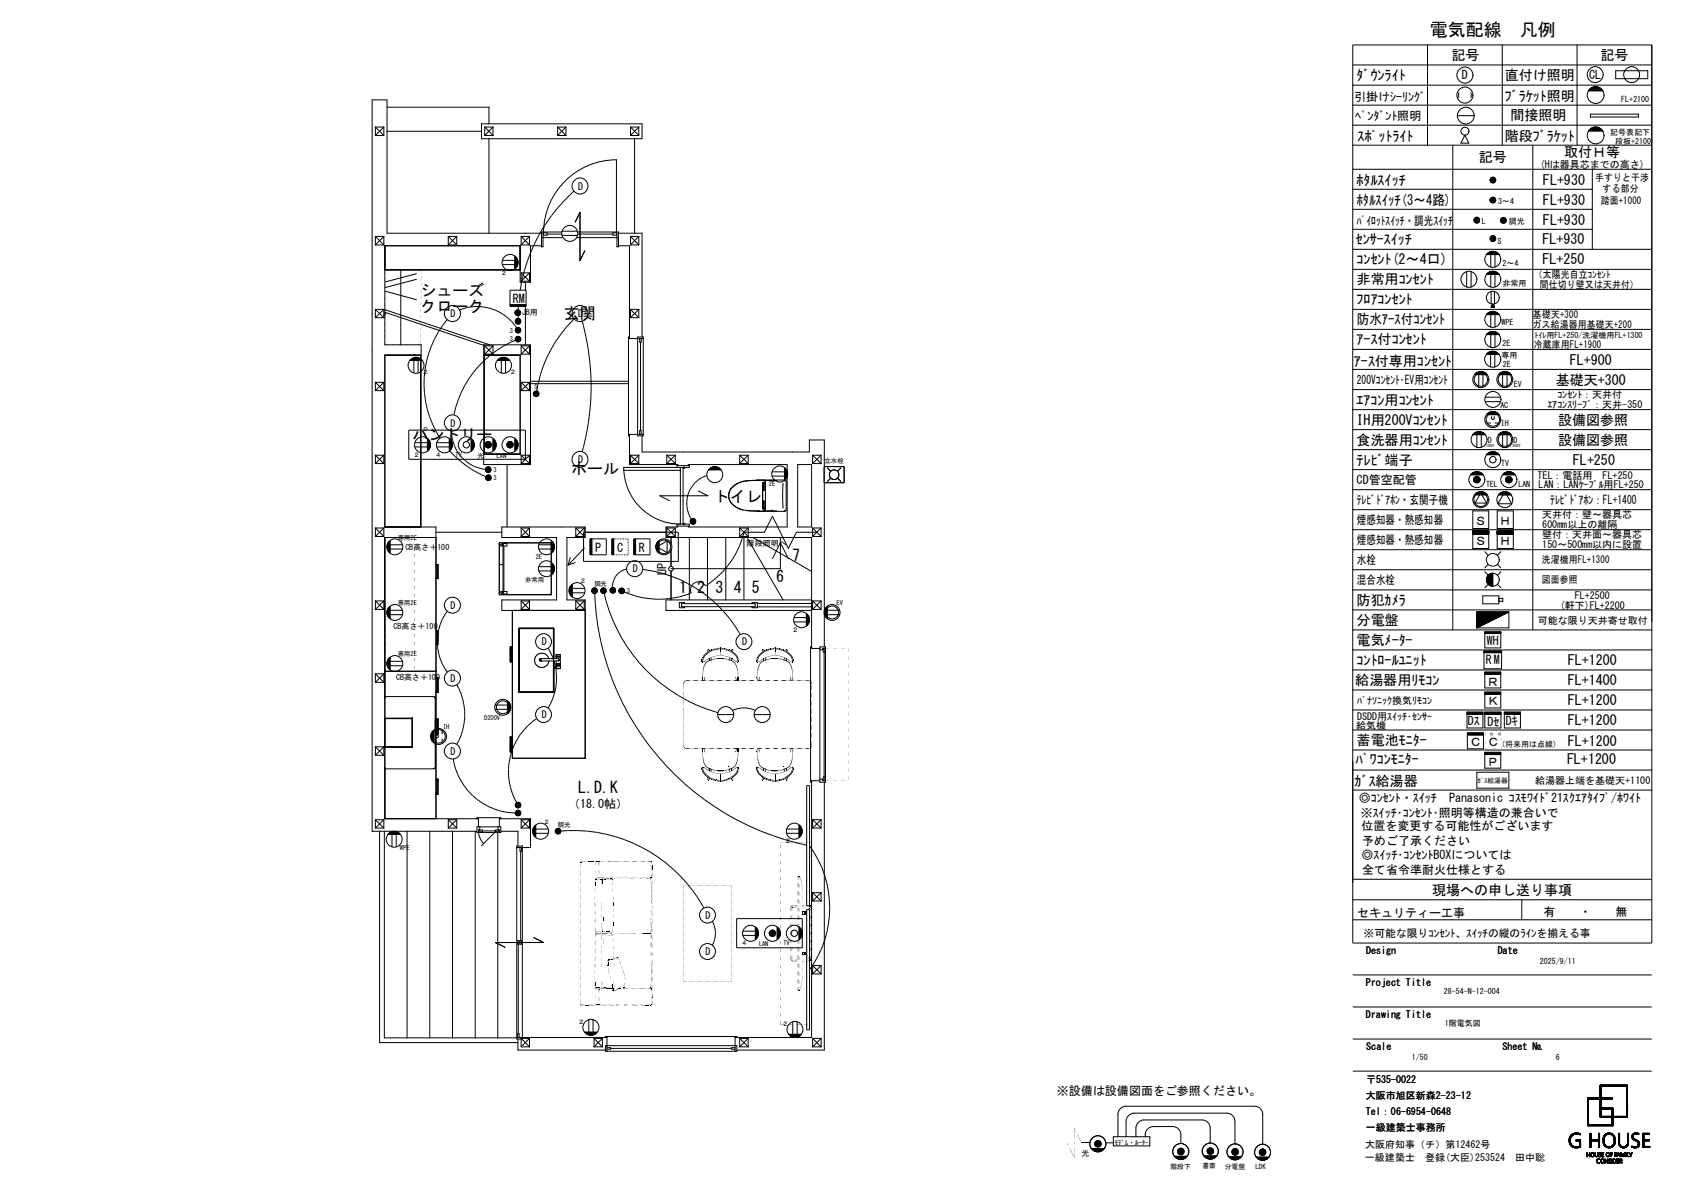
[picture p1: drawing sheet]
<svg xmlns="http://www.w3.org/2000/svg" width="420mm" height="297mm" viewBox="0 0 420 297" stroke-linecap="round" stroke-linejoin="round" font-family="sans-serif">
<defs><g id="words">
<text font-size="4.5" x="357" y="8.9">電気配線　凡例</text>
<g font-size="4">
<text x="105" y="73.9">シューズ</text>
<text x="105" y="77.9">クローク</text>
<text x="140.8" y="79.7">玄関</text>
<text x="103" y="109.8">パントリー</text>
<text x="142.6" y="118.2">ホール</text>
<text x="178.2" y="125.2">トイレ</text>
<text x="197.8" y="139.9">7</text>
<text x="169.6" y="148">1 2 3 4 5</text>
<text x="193.8" y="145.3">6</text>
<text x="144.4" y="198">L.D.K</text>
</g>
<g font-size="3.5">
<text x="362.4" y="15">記号</text>
<text x="399.6" y="15">記号</text>
<text x="338.8" y="20">ﾀﾞｳﾝﾗｲﾄ</text>
<text x="375.7" y="20">直付け照明</text>
<text x="375.8" y="25.2">ﾌﾞﾗｹｯﾄ照明</text>
<text x="377.1" y="29.8">間接照明</text>
<text x="339" y="35.3">ｽﾎﾟｯﾄﾗｲﾄ</text>
<text x="375.8" y="35.1">階段ﾌﾞﾗｹｯﾄ</text>
<text x="369.2" y="40.5">記号</text>
<text x="390.6" y="39.3">取付Ｈ等</text>
<text x="338.8" y="46.2">ﾎﾀﾙｽｲｯﾁ</text>
<text x="385.3" y="46.2">FL+930</text>
<text x="338.8" y="51.2">ﾎﾀﾙｽｲｯﾁ(3～4路)</text>
<text x="385.3" y="51.2">FL+930</text>
<text x="385.3" y="56.2">FL+930</text>
<text x="338.5" y="60.9">ｾﾝｻｰｽｲｯﾁ</text>
<text x="338.8" y="66">ｺﾝｾﾝﾄ(2～4口)</text>
<text x="385.1" y="65.8">FL+250</text>
<text x="385.1" y="60.8">FL+930</text>
<text x="338.8" y="71">非常用ｺﾝｾﾝﾄ</text>
<text x="338.8" y="76">ﾌﾛｱｺﾝｾﾝﾄ</text>
<text x="338.8" y="81">防水ｱｰｽ付ｺﾝｾﾝﾄ</text>
<text x="338.8" y="86">ｱｰｽ付ｺﾝｾﾝﾄ</text>
<text x="338.1" y="91.2">ｱｰｽ付専用ｺﾝｾﾝﾄ</text>
<text x="388.5" y="96">基礎天+300</text>
<text x="392" y="91">FL+900</text>
<text x="338.8" y="101">ｴｱｺﾝ用ｺﾝｾﾝﾄ</text>
<text x="338.8" y="106">IH用200Vｺﾝｾﾝﾄ</text>
<text x="389" y="106.1">設備図参照</text>
<text x="338.8" y="111">食洗器用ｺﾝｾﾝﾄ</text>
<text x="389" y="111.1">設備図参照</text>
<text x="338.8" y="116">ﾃﾚﾋﾞ端子</text>
<text x="392.8" y="116">FL+250</text>
<text x="338.8" y="151">防犯ｶﾒﾗ</text>
<text x="338.8" y="156">分電盤</text>
<text x="338.8" y="161">電気ﾒｰﾀｰ</text>
<text x="338.8" y="166">ｺﾝﾄﾛｰﾙﾕﾆｯﾄ</text>
<text x="391.5" y="166">FL+1200</text>
<text x="338.4" y="170.9">給湯器用ﾘﾓｺﾝ</text>
<text x="391.5" y="171">FL+1400</text>
<text x="391.5" y="176">FL+1200</text>
<text x="338.8" y="186">蓄電池ﾓﾆﾀｰ</text>
<text x="391.5" y="181">FL+1200</text>
<text x="338.5" y="190.7">ﾊﾟﾜｺﾝﾓﾆﾀｰ</text>
<text x="391.3" y="190.7">FL+1200</text>
<text x="391.5" y="186.1">FL+1200</text>
<text x="338.2" y="196.2">ｶﾞｽ給湯器</text>
<text x="357.6" y="223.3">現場への申し送り事項</text>
</g>
<g font-size="3">
<text x="365" y="19.8">D</text>
<text x="396.8" y="19.7">CL</text>
<text x="338.1" y="25.1">引掛けｼｰﾘﾝｸﾞ</text>
<text x="338.4" y="29.9">ﾍﾟﾝﾀﾞﾝﾄ照明</text>
<text x="338.8" y="56.1">ﾊﾟｲﾛｯﾄｽｲｯﾁ・調光ｽｲｯﾁ</text>
<text x="128.1" y="75.5">RM</text>
<text x="338.8" y="95.8">200Vｺﾝｾﾝﾄ･EV用ｺﾝｾﾝﾄ</text>
<text x="338.8" y="120.8">CD管空配管</text>
<text x="338.8" y="125.8">ﾃﾚﾋﾞﾄﾞｱﾎﾝ・玄関子機</text>
<text x="387.1" y="125.8">ﾃﾚﾋﾞﾄﾞｱﾎﾝ：FL+1400</text>
<text x="338.8" y="130.8">煙感知器・熱感知器</text>
<text x="368.3" y="131">Ｓ</text>
<text x="374.4" y="131">Ｈ</text>
<text x="148.6" y="137.8">P</text>
<text x="154.1" y="137.8">C</text>
<text x="159.5" y="137.8">R</text>
<text x="338.8" y="135.8">煙感知器・熱感知器</text>
<text x="368.3" y="136">Ｓ</text>
<text x="374.4" y="136">Ｈ</text>
<text x="166.5" y="143.5" transform="rotate(-90 166.5 143.5)">UP</text>
<text x="338.8" y="140.8">水栓</text>
<text x="338.8" y="145.8">混合水栓</text>
<text x="371.3" y="161">WH</text>
<text x="371" y="165.8">RM</text>
<text x="371.3" y="171.1">Ｒ</text>
<text x="371.3" y="176.1">Ｋ</text>
<text x="366.5" y="181.1">Dｽ</text>
<text x="371.4" y="181.1">Dｾ</text>
<text x="376" y="181">Dｷ</text>
<text x="366.9" y="186.3">Ｃ</text>
<text x="371.3" y="191.1">Ｐ</text>
<text x="371.3" y="186.3">Ｃ</text>
<text x="141.9" y="201.6">（18.0帖）</text>
<text x="339.3" y="200.2">◎ｺﾝｾﾝﾄ・ｽｲｯﾁ　Panasonic ｺｽﾓﾜｲﾄﾞ21ｽｸｴｱﾀｲﾌﾟ/ﾎﾜｲﾄ</text>
<text x="339.8" y="203.9">※ｽｲｯﾁ･ｺﾝｾﾝﾄ･照明等構造の兼合いで</text>
<text x="339.9" y="207.3">位置を変更する可能性がございます</text>
<text x="339.9" y="214.5">◎ｽｲｯﾁ･ｺﾝｾﾝﾄBOXについては</text>
<text x="340.1" y="210.9">予めご了承ください</text>
<text x="340.1" y="218.1">全て省令準耐火仕様とする</text>
<text x="338.9" y="228.8">セキュリティー工事</text>
<text x="385.4" y="228.6">有　　・　　無</text>
<text x="263.9" y="273.3">※設備は設備図面をご参照ください。</text>
</g>
<text font-size="2.7" x="340.5" y="233.8">※可能な限りｺﾝｾﾝﾄ、ｽｲｯﾁの縦のﾗｲﾝを揃える事</text>
<g font-size="2.5">
<text x="384.5" y="41.9">(Hは器具芯までの高さ)</text>
<text x="144.4" y="47.3">D</text>
<text x="398.3" y="45.1">手すりと干渉</text>
<text x="400.2" y="47.9">する部分</text>
<text x="399.8" y="50.8">踏面+1000</text>
<text x="383" y="69.5">（太陽光自立ｺﾝｾﾝﾄ</text>
<text x="384.5" y="71.8">間仕切り壁又は天井付）</text>
<text x="112.5" y="79.2">D</text>
<text x="144.4" y="79.2">D</text>
<text x="382.7" y="81.8">ガス給湯器用基礎天+200</text>
<text x="382.8" y="79.4">基礎天+300</text>
<text x="383" y="86.9">冷蔵庫用FL+1900</text>
<text x="386.4" y="101.9">ｴｱｺﾝｽﾘｰﾌﾞ：天井-350</text>
<text x="388.9" y="99.4">ｺﾝｾﾝﾄ：天井付</text>
<text x="112.5" y="106.5">D</text>
<text x="144.4" y="115.6">D</text>
<text x="383.9" y="119.5">TEL：電話用　FL+250</text>
<text x="384.2" y="121.8">LAN：LANｹｰﾌﾞﾙ用FL+250</text>
<text x="385.1" y="129.4">天井付：壁～器具芯</text>
<text x="385.1" y="131.9">600mm以上の離隔</text>
<text x="385.1" y="136.9">150～500mm以内に設置</text>
<text x="385.1" y="134.4">壁付：天井面～器具芯</text>
<text x="158" y="142.9">D</text>
<text x="382.7" y="140.6">洗濯機用FL+1300</text>
<text x="382.7" y="145.6">図面参照</text>
<text x="393.2" y="149.4">FL+2500</text>
<text x="112.5" y="152">D</text>
<text x="384" y="155.8">可能な限り天井寄せ取付</text>
<text x="389.5" y="151.9">(軒下)FL+2200</text>
<text x="135.3" y="161.1">D</text>
<text x="185.3" y="161.1">D</text>
<text x="112.5" y="170.1">D</text>
<text x="135.3" y="179.2">D</text>
<text x="338.9" y="179.6">DSDD用ｽｲｯﾁ･ｾﾝｻｰ</text>
<text x="338.9" y="175.6">ﾊﾟﾅｿﾆｯｸ換気ﾘﾓｺﾝ</text>
<text x="338.7" y="181.9">給気機</text>
<text x="112.5" y="188.3">D</text>
<text x="383.3" y="195.7">給湯器上端を基礎天+1100</text>
<text x="176.2" y="229.3">D</text>
<text x="176.2" y="238.4">D</text>
<text x="341.1" y="238.1">Design</text>
<text x="374" y="238.1">Date</text>
<text x="341.1" y="246.1">Project Title</text>
<text x="341.1" y="254.1">Drawing Title</text>
<text x="341.1" y="262.1">Scale</text>
<text x="375.2" y="262.1">Sheet №</text>
<text x="341" y="274.2">大阪市旭区新森2-23-12</text>
<text x="341.1" y="270.2">〒535-0022</text>
<text x="341.1" y="278.2">Tel：06-6954-0648</text>
<text x="340.9" y="286.6">大阪府知事（チ）第12462号</text>
<text x="341.1" y="282.2">一級建築士事務所</text>
<text x="340.8" y="289.8">一級建築士　登録(大臣)253524　田中聡</text>
</g>
<g font-size="2">
<text x="404.8" y="25.6">FL+2100</text>
<text x="402.1" y="33.7">記号表記下</text>
<text x="403.3" y="35.9">段板+2100</text>
<text x="374.1" y="50.9">3～4</text>
<text x="370" y="55.9">L</text>
<text x="376.8" y="55.8">調光</text>
<text x="373.9" y="60.9">S</text>
<text x="375.2" y="71.3">非常用</text>
<text x="375.2" y="66.3">2～4</text>
<text x="130.3" y="78.6">JB用</text>
<text x="374.9" y="81.2">WPE</text>
<text x="374.9" y="89.3">専用</text>
<text x="375.2" y="86.3">2E</text>
<text x="383.2" y="84.3">ﾄｲﾚ用FL+250/洗濯機用FL+1300</text>
<text x="375.2" y="91.7">2E</text>
<text x="374.6" y="101.7">AC</text>
<text x="378" y="96.6">EV</text>
<text x="374.8" y="106.3">IH</text>
<text x="371.5" y="110.4">D</text>
<text x="378" y="110.4">D</text>
<text x="374.8" y="116.4">TV</text>
<text x="371.1" y="121.6">TEL</text>
<text x="379.1" y="121.6">LAN</text>
<text x="101.2" y="137.3">CB高さ＋</text>
<text x="109.2" y="137.3">100</text>
<text x="186.4" y="136.4">階段照明へ</text>
<text x="98.3" y="157.1">CB高さ＋100</text>
<text x="98.9" y="169.6">CB高さ＋100</text>
<text x="374.8" y="186.6">(将来用は点線)</text>
<text x="384.5" y="240.7">2025/9/11</text>
<text x="360.5" y="248.1">28-54-N-12-004</text>
<text x="360.8" y="256.2">1階電気図</text>
<text x="352.5" y="264.7">1/50</text>
<text x="388.5" y="264.7">6</text>
<text x="270.1" y="288.5">光</text>
</g>
<g font-size="1.7">
<text x="368.9" y="195.3">ｶﾞｽ給湯器</text>
<text x="278.3" y="285.8">ﾓﾃﾞﾑ・ﾙｰﾀｰ</text>
<text x="292.3" y="291.7">階段下</text>
<text x="300.2" y="291.6">書斎</text>
<text x="305.8" y="291.8">分電盤</text>
<text x="313.5" y="291.9">LDK</text>
</g>
<g font-size="1.6">
<text x="125.1" y="68.5">２</text>
<text x="127.3" y="83">3</text>
<text x="127.3" y="85.2">3</text>
<text x="105.5" y="93.3">２</text>
<text x="127.3" y="93.3">２</text>
<text x="133.5" y="97.2">S</text>
<text x="103.2" y="114">２</text>
<text x="108.7" y="114">４</text>
<text x="113.7" y="114">TV</text>
<text x="119.3" y="114.3">光</text>
<text x="123.2" y="117.7">3</text>
<text x="123.2" y="119.8">3</text>
<text x="124" y="114.3">LAN</text>
<text x="205.9" y="115.4">立水栓</text>
<text x="192" y="121.3">2E</text>
<text x="99.3" y="134.7">専用2E</text>
<text x="133.8" y="139.5">2E</text>
<text x="131.1" y="145.2">非常用</text>
<text x="144.8" y="145.6">２</text>
<text x="148.4" y="146.3">調光</text>
<text x="156.5" y="148">3</text>
<text x="99.3" y="151">専用2E</text>
<text x="208.9" y="151">EV</text>
<text x="197.8" y="157.7">２</text>
<text x="99.3" y="163.8">専用2E</text>
<text x="120.9" y="179.8">D200V</text>
<text x="110.6" y="182">IH</text>
<text x="135.7" y="205.7">２</text>
<text x="139.3" y="206.3">調光</text>
<text x="99.9" y="212.2">WPE</text>
<text x="196" y="210.4">２</text>
<text x="185.1" y="235.9">４</text>
<text x="189.5" y="236.2">LAN</text>
<text x="195.6" y="235.9">TV</text>
<text x="144.4" y="255.5">２</text>
<text x="195.3" y="256">２</text>
</g>
<g font-size="1">
<text x="371.1" y="111.7">100V</text>
<text x="377.7" y="111.5">200V</text>
</g>
</g></defs>
<g fill="none" stroke="#000" stroke-width=".25">
<path d="M337.8 11.2h74.7v224.2h-74.7zM337.8 16.2h74.7M356.4 11.2v25M375.1 11.2v25M393.8 11.2v25M403.4 17.7h8v1.9h-8zM93.7 31.7v2.1M93.7 33.8h2.1M93.7 31.7h2.1M93.7 31.7l2.1 2.1M95.8 31.7v2.1M95.8 31.7l-2.1 2.1"/>
<path d="M96.6 26.8h25.5v4.1M96.6 32.8h23.6M120.2 30.9h40.1v3.7h-40.1zM121 33.8h2.1M121 31.7h2.1M121 31.7v2.1M121 31.7l2.1 2.1M122.1 34.6v23.6M123.1 31.7v2.1M123.1 31.7l-2.1 2.1M139.2 33.8h2.1M139.2 31.7h2.1"/>
<path d="M139.2 31.7v2.1M139.2 31.7l2.1 2.1M141.3 31.7v2.1M141.3 31.7l-2.1 2.1M157.4 31.7v2.1M157.4 33.8h2.1M157.4 31.7h2.1M157.4 31.7l2.1 2.1M158.5 34.6v23.6M159.5 31.7v2.1M159.5 31.7l-2.1 2.1M337.8 21.3h74.7"/>
<path d="M337.8 26.2h74.7M337.8 31.2h74.7M337.8 36.2h74.7M362.8 36.2v121M363.9 28.9h4.2M364.3 23.2v1.1M365.8 33.7l1 2h-2zM367.3 23.2v1.1M382.7 36.2v121M396.6 22.7h3.7a2.11 2.11 0 0 0-3.7 0M396.6 32.7h3.7M396.6 32.8a2.11 2.11 0 0 1 3.7 0"/>
<path d="M396.7 22.6h3.4M396.7 32.6h3.4M396.8 22.4h3.2M396.8 32.5h3.2M396.9 22.3h3M396.9 32.3h3M397.1 22.1h2.7M397.1 32.2h2.7M397.1 28.5h12v.7h-12zM397.3 22h2.3M397.3 32h2.3M397.5 21.8h1.8"/>
<path d="M397.5 31.9h1.8M397.9 21.7h1M397.9 31.7h1M93.7 59h2.1M93.7 59v2.1M93.7 59l2.1 2.1M95.8 59v2.1M95.8 59l-2.1 2.1M111.9 59h2.1M111.9 59v2.1M111.9 59l2.1 2.1M114 59v2.1"/>
<path d="M114 59l-2.1 2.1M130.1 59v2.1M130.1 59h2.1M130.1 59l2.1 2.1M132.2 59v2.1M132.2 59l-2.1 2.1M135.2 58.2h-38.6v-33.3h-3.7v182.6h26.2M135.2 59.3h5.4M135.6 57.9v3.7h-.4v-3.7h5.1M135.7 58.1a18.2 18.2 0 0 1 18.3-18.2l-.1 18.8h-.9v-.6h.9M135.7 58.1h.9v.6h-.9zM136.6 58.4h3.7"/>
<path d="M140.3 58.8h3.9M140.3 57.7h3.9M143.3 47.7a41.3 41.3 0 0 0-13.4 24.7M143.6 55.4l1.2-2.4v12l1.2-2.4M144 59.3h10.4M144.2 57.9h10.2v3.7h-.3v-3.7M144.3 58.4h8.7M154.4 58.2h5.9v25.9M157.4 59v2.1M157.4 59h2.1M157.4 59l2.1 2.1M159.5 59v2.1"/>
<path d="M159.5 59l-2.1 2.1M337.8 42.2h74.7M337.8 47.2h59.8M337.8 52.2h59.8M337.8 57.2h59.8M368 54.9h1.4M368.1 55.1h1.3M368.1 54.8h1.3M368.1 55.2h1.3M368.1 54.7h1.3M368.2 55.4h1.1M368.2 54.5h1.1"/>
<path d="M368.3 55.5h.9M368.3 54.4h.9M372.1 49.8h1.3M372.1 50h1.4M372.1 50.1h1.3M372.1 49.7h1.3M372.1 50.2h1.3M372.2 49.5h1.1M372.2 50.4h1.1M372.2 44.5v.9M372.2 59.1v.8M372.3 49.4h.9"/>
<path d="M372.3 50.5h.9M372.3 44.4v1.1M372.3 59v1.1M372.5 44.3v1.3M372.5 58.9v1.3M372.6 44.3v1.3M372.6 58.8v1.4M372.7 44.2v1.4M372.7 58.8v1.4M372.9 44.3v1.3M372.9 58.8v1.4M373 44.3v1.3"/>
<path d="M373 58.9v1.3M373.2 44.4v1.1M373.2 59v1.1M373.3 44.5v.9M373.3 59.1v.8M374.7 55h1.4M374.7 55.2h1.4M374.7 54.9h1.4M374.7 55.3h1.3M374.7 54.7h1.3M374.8 55.4h1.2M374.8 54.6h1.2"/>
<path d="M374.9 55.6h.9M374.9 54.4h.9M397.6 42.2v20M93.7 77.2h2.1M93.7 61.1h2.1M93.7 79.3h2.1M93.7 77.2v2.1M93.7 77.2l2.1 2.1M95.8 77.2v2.1M95.8 77.2l-2.1 2.1M96.1 77.9l24.7 8.3M96.1 77.3l26.2 8.8"/>
<path d="M96.1 67.4h33.8M96.2 72.7l7.8 2.1M96.3 78l-.2 .7M100.1 67.4v18.7M104 68.3l-7.8 2.1M104 69.7l-7.8 2.1M111.6 79.8a25.1 25.1 0 0 0-1.7 29.5M111.9 61.1h2.1M114.8 77.4a11.7 11.7 0 0 1 14.2 4.4M125.4 65h3.2M125.4 66h3.2M127.3 72.4h4.1v4.1h-4.1z"/>
<path d="M127.3 76h4.1M127.3 76.1h4.1M127.3 76.2h4.1M127.3 76.3h4.1M127.3 76.4h4.1M128.6 63.9v3.2M128.7 64v3M128.7 64.1v2.9M128.8 64.1v2.8M128.9 64.2v2.6M128.9 64.3v2.5M128.9 64.3v2.4"/>
<path d="M129 64.4v2.2M129.1 64.5v2M129.1 77.9h.3v.3h-.3zM129.2 64.6v1.8M129.2 64.8v1.5M129.2 77.9l.2 .2zM129.2 78l.2 .1zM129.3 64.9v1.2M129.3 65.2v.7M129.4 78.7v.8M129.5 76.5l-.1 .8M130.1 68.1v2.1"/>
<path d="M130.1 61.1h2.1M130.1 70.2h2.1M130.1 68.1h2.1M130.1 68.1l2.1 2.1M131.2 70.4v2M131.2 76.5v9.6M132.2 68.1v2.1M132.2 68.1l-2.1 2.1M135.2 61.3h-2.7v9.1h-2.6v-9.1h-33.8v24.8h9.1v2.5h-9.1v42.9h12.7v72.8M143.3 79.6a32.3 32.3 0 0 0-9.3 18M154.4 61.3h2.8v23.2M157.4 77.2h2.1"/>
<path d="M157.4 77.2v2.1M157.4 61.1h2.1M157.4 79.3h2.1M157.4 77.2l2.1 2.1M159.5 77.2v2.1M159.5 77.2l-2.1 2.1M337.8 62.2h74.7M337.8 77.2h74.7M337.8 72.2h74.7M337.8 67.2h74.7M366.2 67.8v3.8M367.3 67.8v3.8"/>
<path d="M371.1 63.5h3.3M371.1 78.5h3.3M371.1 68.5h3.3M371.2 63.5h3.1M371.2 78.5h3.1M371.3 63.4h3M371.3 78.4h3M371.3 68.4h3M371.3 63.4h2.9M371.3 78.4h2.9M371.3 63.3h2.8M371.3 78.3h2.8"/>
<path d="M371.3 68.3h2.8M371.4 63.2h2.7M371.4 78.2h2.7M371.4 68.2h2.7M371.5 63.2h2.5M371.5 68.2h2.5M371.6 63.1h2.3M371.6 78.1h2.3M371.6 68.1h2.3M371.6 63h2.2M371.8 63h2M371.8 78h2"/>
<path d="M371.8 67.9h2M371.9 62.9h1.7M371.9 77.9h1.7M372 62.9h1.5M372 67.9h1.5M372.2 62.8h1.1M372.2 77.8h1.1M372.2 67.8h1.1M372.2 63.5v3.2M372.2 68.5v3.1M372.2 78.5v3.2M372.3 72.8v3.1"/>
<path d="M372.4 76.6v.1M372.4 62.7h.7M372.4 67.7h.7M372.4 76.4v.3M372.5 76.3v.4M372.6 76.2v.5M372.6 76.1v.6M372.7 76v.7M372.7 75.9v.8M372.7 75.9l.5 .8h-.9zM372.8 75.9v.8M372.8 76v.7"/>
<path d="M372.9 76.2v.5M373 76.2v.5M373 76.4v.3M373.1 76.5v.2M373.2 72.8v3.1M373.2 76.6v.1M373.3 63.5v3.2M373.3 68.5v3.1M373.3 78.5v3.2M93.7 95.4v2.1M93.7 97.5h2.1M93.7 95.4h2.1"/>
<path d="M93.7 95.4l2.1 2.1M95.8 95.4v2.1M95.8 95.4l-2.1 2.1M96.1 88.7h9M102.3 90h3.2M102.3 89.9h3.2M102.4 89.8h2.9M102.5 89.7h2.7M102.6 89.6h2.6M102.7 89.6h2.4M102.8 89.5h2.2M102.9 89.5h2"/>
<path d="M103 89.4h1.8M103.1 89.3h1.5M103.3 89.3h1.2M103.3 90v3.1M103.5 89.2h.7M104.4 90v3.1M105.1 88.6v42.9M120.8 86.1h11.7v29.9h-11.7v-2.6h9.1v-24.8h-9.1zM120.9 88.6v24.7h9M120.9 88.7h.1M120.9 88.6v24.8M121 88.4h2.1"/>
<path d="M121 86.3v2.1M121 86.3h2.1M121 86.3l2.1 2.1M123.1 86.3v2.1M123.1 86.3l-2.1 2.1M124.1 90h3.2M124.2 89.9h3.1M124.2 89.8h3M124.4 89.7h2.6M124.5 89.6h2.5M124.5 89.6h2.4M124.6 89.5h2.2"/>
<path d="M124.7 89.5h2M124.8 89.4h1.8M125 89.3h1.4M125.1 89.3h1.2M125.2 90v3.1M125.4 89.2h.6M126.2 90v3.1M128.7 84.9a25.9 25.9 0 0 0-15.4 18.7M129.2 84.5h.3v.3h-.3zM129.2 82.3h.3v.3h-.3zM129.2 80h.3v.4h-.3zM129.2 80.1h.3v.2h-.3z"/>
<path d="M129.3 84.6h.2v.2h-.2zM129.3 82.3h.2v.2h-.2zM129.3 80.1h.2v.2h-.2zM129.3 84.6l.1 .1zM129.3 82.4l.1 .1zM129.3 80.2l.1 .1zM130.1 88.4h2.1M130.1 86.3v2.1M130.1 95.4v2.1M130.1 97.5h2.1M130.1 95.4h2.1M130.1 86.3h2.1"/>
<path d="M130.1 86.3l2.1 2.1M130.1 95.4l2.1 2.1M132.2 86.3v2.1M132.2 95.4v2.1M132.2 86.3l-2.1 2.1M132.2 95.4l-2.1 2.1M132.5 95.2h24.4M132.5 95.8h24.4M133.8 98.1h.3v.4h-.3zM133.8 98.2h.2v.2h-.2zM133.8 98.2l.2 .2zM133.8 98.2l.1 .1z"/>
<path d="M145.4 80.2a60.2 60.2 0 0 1 0 32.5M159.2 84.1h1.4v24.7h-1.4zM159.7 84.5v.9h.4v-.9M159.9 85.4v22.1M160.6 84.5h-3.5v-.4h-.2v24.7h.2v-.4h3.5M337.8 82.2h74.7M337.8 87.2h74.7M337.8 97.2h74.7M337.8 92.2h74.7M368.2 93.5h3.1M368.3 93.3h2.9M368.4 93.2h2.7"/>
<path d="M368.6 93.1h2.3M368.8 93h2M368.9 92.9h1.7M369 92.9h1.5M369.2 92.8h1.1M369.2 93.5v3.1M369.4 92.8h.7M370.3 93.5v3.1M370.8 99.1h3.9M371.1 83.5h3.3M371.1 88.5h3.2M371.2 83.5h3.1"/>
<path d="M371.2 88.4h3.1M371.2 88.3h3M371.3 83.4h3M371.3 83.4h2.9M371.3 88.2h2.8M371.4 83.2h2.7M371.5 88.1h2.5M371.6 83.1h2.3M371.6 88h2.2M371.8 83h2M371.8 87.9h1.8M372 87.8h1.5"/>
<path d="M372 82.9h1.5M372.2 82.8h1.1M372.2 88.5v3.1M372.2 83.5v3.2M372.4 87.7h.6M373.3 88.5v3.1M373.3 83.5v3.2M374.1 93.5h3.3M374.2 93.5h3.1M374.3 93.3h2.9M374.4 93.2h2.7M374.6 93.1h2.3"/>
<path d="M374.7 93h2.1M374.9 92.9h1.7M375 92.9h1.5M375.2 92.8h1.1M375.2 93.5v3.1M375.4 92.8h.7M376.3 93.5v3.1M93.7 115.7h2.1M93.7 113.6h2.1M93.7 113.6v2.1M93.7 113.6l2.1 2.1M95.8 113.6v2.1"/>
<path d="M95.8 113.6l-2.1 2.1M102.1 107.4h29.1v7.2h-29.1zM103.6 110.5h3.1M103.6 111.5h3.1M106.7 109.4v3.2M106.8 109.5v3M106.9 109.6v2.8M107 109.7v2.7M107.1 109.8v2.5M107.1 109.8v2.4M107.2 109.9v2.2M107.2 110v2"/>
<path d="M107.3 110.1v1.8M107.4 110.3v1.5M107.4 110.4v1.2M107.5 110.7v.6M109.1 110.5h3.1M109.1 111.5h3.1M112.2 109.4v3.2M112.2 109.5l.1 3a24.8 24.8 0 0 0 9 6.5M112.4 109.6v2.9M112.4 109.6v2.8M112.5 109.7v2.7M112.5 109.8v2.5"/>
<path d="M112.6 109.8v2.4M112.6 109.9v2.2M112.8 107.5a9.5 9.5 0 0 0 8.4 9.6M112.8 110.1v1.8M112.9 110.4v1.2M117.6 109.4v3.2M117.7 109.5v3M117.8 109.6v2.9M117.9 109.6v2.8M117.9 109.7v2.7M118 109.8v2.5M118.1 109.8v2.4"/>
<path d="M118.1 109.9v2.2M118.2 110v2M118.2 110.1v1.8M118.3 110.3v1.5M118.4 110.4v1.2M118.4 110.7v.6M121.7 117.1h.4v.3h-.4zM121.7 110.9h.4v.3h-.4zM121.8 117.1h.2v.3h-.2zM121.8 110.9h.2v.3h-.2zM121.8 119.1h.3v.3h-.3zM121.8 117.1h.2v.2h-.2z"/>
<path d="M121.8 110.9h.2v.2h-.2zM121.8 110.9l.2 .2zM121.9 111h.1M121.8 117.2l.2 .1zM121.8 111l.2 .1zM121.8 119.1h.3v.2h-.3zM121.9 119.2l.1 .1zM123.1 109.4v3.2M123.1 109.5v3.1M123.3 109.6v2.9M123.4 109.7v2.7M123.4 109.8v2.5"/>
<path d="M123.6 109.9v2.2M123.7 110.1v1.8M123.8 110.4v1.2M126.6 116v15.5M127.2 110.9h.3v.3h-.3zM127.3 110.9h.2v.2h-.2zM127.3 110.9l.1 .2zM127.3 111l.1 .1zM128.6 109.4v3.2M128.7 109.5v3M128.7 109.6v2.9M128.8 109.6v2.8"/>
<path d="M128.9 109.7v2.7M128.9 109.8v2.5M128.9 109.8v2.4M129 109.9v2.2M129.1 110v2M129.2 110.1v1.8M129.2 110.3v1.5M129.3 110.4v1.2M129.3 110.7v.6M130.1 113.6v2.1M130.1 115.7h2.1M130.1 113.6h2.1"/>
<path d="M130.1 113.6l2.1 2.1M132.2 113.6v2.1M132.2 113.6l-2.1 2.1M155.7 117.4h14.2M157.2 108.4v7.6h12v.2M157.4 115.7h2.1M157.4 113.6h2.1M157.4 113.6v2.1M157.4 113.6l2.1 2.1M159.5 113.6v2.1M159.5 113.6l-2.1 2.1M159.7 108.4v-.9h.4v.9"/>
<path d="M160.3 108.8v4h41.8v-3h3.7v51.7M166.5 115.7h2.1M166.5 113.6h2.1M166.5 113.6v2.1M166.5 113.6l2.1 2.1M168.6 113.6v2.1M168.6 113.6l-2.1 2.1M169 116.7v-.5h3.1v.5h-16.4a14.1 14.1 0 0 0 14.2 14.1v-14.1M170.6 116.7v14.1M171 116.7v.2h-.4M171.9 116.2v-.2h24.7v15.5h-24.7v-.2M176.5 118.7a7.3 7.3 0 0 0-3.9 10.8"/>
<path d="M176.9 117.3h3.2M177 117.2h3M177 117.1h3M177.1 117.1h2.8M177.2 117h2.6M177.2 116.9h2.5M177.3 116.8h2.4M177.4 116.8h2.2M177.5 116.8h2M177.6 116.7h1.8M177.7 116.6h1.5M177.9 116.5h1.2"/>
<path d="M178.1 116.5h.7M184.7 113.6v2.1M184.7 115.7h2.1M184.7 113.6h2.1M184.7 113.6l2.1 2.1M186.8 113.6v2.1M186.8 113.6l-2.1 2.1M189 119.8l2 .1M189.7 119.9l-4.2 .3M190.5 119.9h.5M191 119.9h.9M191 119.9v.5"/>
<path d="M191.1 119.9v7.6M192 119.9h1.9M192.7 117.8h3.2M192.7 118.8h3.2M195.9 116.7v3.2M195.9 120h-.1M195.9 116.7v3.1M196 116.8v3M196.1 116.9v2.8M196.2 117v2.6M196.3 117.1v2.4M196.4 117.3v2"/>
<path d="M196.6 118v.6M199.2 116h3.4v15.5h-3.4zM202.9 113.6v2.1M202.9 115.7h2.1M202.9 113.6h2.1M202.9 113.6l2.1 2.1M205 113.6v2.1M205 113.6l-2.1 2.1M205.8 116.5h5v4h-5M206.6 116.8l.8 .8M207.4 119.3l-.8 .9M209.1 119.3l.9 .9"/>
<path d="M210 116.8l-.9 .8M337.8 102.2h74.7M337.8 117.2h74.7M337.8 112.2h74.7M337.8 107.2h74.7M367.2 118.5h3.2M367.2 118.4h3.1M367.3 118.4h2.9M367.4 118.3h2.8M367.4 118.2h2.7M367.5 118.2h2.5M367.6 118.1h2.4"/>
<path d="M367.7 118h2.2M367.7 108.5h3.2M367.7 118h2M367.9 117.9h1.8M367.9 108.3h2.9M368 119.9h1.5M368 119.8h1.5M368 119.8h1.6M368 119.7h1.6M368 119.6h1.5M368 119.5h1.5M368 117.9h1.5"/>
<path d="M368 119.4h1.5M368 108.2h2.7M368 108.2h2.6M368.1 119.3h1.3M368.1 119.2h1.3M368.1 108.1h2.4M368.2 117.8h1.2M368.2 119.2h1.1M368.2 108h2.2M368.3 119.1h1M368.3 108h2M368.3 119h.9"/>
<path d="M368.4 117.7h.7M368.4 107.9h1.8M368.5 119h.6M368.6 107.9h1.5M368.7 107.8h1.2M368.8 108.5v3.1M369 107.7h.7M369.9 108.5v3.1M370.8 100.2h3.9M371.1 113.5h3.3M371.1 103.5h3.3M371.2 113.5h3.1"/>
<path d="M371.2 103.5h3.1M371.3 113.3h2.9M371.3 105.6h.9M371.3 103.3h2.9M371.4 113.2h2.7M371.4 103.2h2.7M371.5 113.2h2.5M371.6 113.1h2.3M371.6 103.1h2.3M371.6 113h2.2M371.6 103h2.2M371.7 103h2.1"/>
<path d="M371.8 113h2M371.9 112.9h1.7M371.9 102.9h1.7M372 112.9h1.5M372 102.9h1.5M372.2 112.8h1.1M372.2 102.8h1.1M372.4 104l.1 .5 .2 .2 .3-.2 .1-.5M372.4 112.7h.7M372.4 102.7h.7M373.3 105.6h.9M374.1 108.5h3.3"/>
<path d="M374.2 108.5h3.1M374.3 108.3h2.9M374.4 108.2h2.7M374.5 108.2h2.5M374.6 108.1h2.3M374.6 108h2.3M374.7 108h2.1M374.9 107.9h1.7M375 107.9h1.5M375.2 118.5h3.1M375.2 107.8h1.1M375.2 108.5v3.1"/>
<path d="M375.2 118.4h3.1M375.3 118.4h2.9M375.4 118.3h2.8M375.4 118.2h2.7M375.4 107.7h.7M375.5 118.2h2.5M375.6 118.1h2.4M375.7 118.1h2.2M375.8 118h1.9M375.9 117.9h1.8M376 119.9h1.5M376 119.8h1.5"/>
<path d="M376 119.6h1.5M376 119.5h1.5M376 120h1.5M376 119.7h1.5M376 117.9h1.5M376 119.4h1.5M376.1 119.3h1.3M376.1 119.2h1.3M376.2 117.8h1.1M376.2 119.2h1.1M376.3 119.1h.9M376.3 108.5v3.1"/>
<path d="M376.3 119h.8M376.4 117.7h.7M376.5 119h.6M93.7 133.9h2.1M93.7 131.8h2.1M93.7 131.8v2.1M93.7 131.8l2.1 2.1M95.8 131.8v2.1M95.8 131.8l-2.1 2.1M96.1 134.2h12.8M96.1 134.2v33.3h12.8l-12.8 .1M96.1 134.2v70.1h23.4v2.1"/>
<path d="M96.6 136.1v.7M96.7 135.9v1.2M96.7 135.7v1.5M96.8 135.6v1.8M96.9 135.5v2M96.9 135.4v2.2M97 135.2v2.6M97.2 135.1v2.8M97.3 135v3M97.3 134.9v3.1M97.4 134.9v3.2M97.4 137h3.1"/>
<path d="M97.4 136h3.1M108.8 132.8h16.5M124.7 135.6v12.7M124.7 135.6l.9-.1v.1M124.8 135.5l-.1 .1M125.1 135.9l.2-.3h1.3v.7h-1v-.4h-.2v.4h-.3zM125.6 135.9v12.1M125.6 135.6h.2M125.8 135.5h11.9h-11.9v.1M125.8 136.3v11.3M130.1 131.8v2.1M130.1 133.9h2.1"/>
<path d="M130.1 131.8h2.1M130.1 131.8l2.1 2.1M132.2 131.8v2.1M132.2 131.8l-2.1 2.1M134.5 137h3.2M134.5 136h3.2M137.7 134.9l-.1 13.6M137.7 134.9v3.1M137.8 135v3M137.9 135.1v2.8M138 135.2v2.6M138.1 135.4v2.2"/>
<path d="M138.2 135.5v2M138.3 135.6v1.8M138.3 135.7v1.5M138.4 136.1v.7M142.4 139.1l-.6 2M143.8 133.9h2.1M143.8 131.8h2.1M143.8 131.8v2.1M143.8 131.8l2.1 2.1M145.7 132.8h23.7v7.3h-23.7zM145.9 131.8v2.1M145.9 131.8l-2.1 2.1"/>
<path d="M146 136.7l-4.2 4.4M147.4 134.5h4v4h-4zM147.4 134.5v4M147.5 134.5v4M147.6 134.5v4M147.7 134.5v4M152.9 134.5v4M153 134.5v4M153.1 134.5v4M153.2 134.5v4M153.2 134.5v4h-.4v-4h.6M153.4 138.5h.2"/>
<path d="M153.6 134.5h.2M153.8 138.5h.2M154 134.5h.2M154.2 138.5h.2M154.4 134.5h.2M154.6 138.5h.2M154.8 134.5h.2M155 138.5h.2M155.2 134.5h.2M155.4 138.5h.2M155.6 134.5h.2M155.8 138.5h.2"/>
<path d="M156 134.5h.2M156.2 138.5h.2M156.4 134.5h.2M156.6 138.5h.2M156.8 134.5v.2M156.8 134.9v.2M156.8 135.3v.2M156.8 135.7v.2M156.8 136.1v.2M156.8 136.5v.2M156.8 136.9v.2M156.8 137.3v.2"/>
<path d="M156.8 137.7v.2M156.8 138.1v.2M158.3 134.5h4v4h-4zM158.4 134.5v4M158.5 134.5v4M158.6 134.5v4M158.7 134.5v4M163.8 135.9v1.2M163.9 135.7v1.5M164 135.5v2M164 136.5l2.6-1.5v3zM164.1 135.3v2.4"/>
<path d="M164.3 135.2v2.6M164.3 135.1v2.8M164.4 135v3M164.5 134.9v3.1M164.5 134.9v3.2M166.5 133.9h2.1M166.5 131.8h2.1M166.5 131.8v2.1M166.5 131.8l2.1 2.1M167.6 134.2v1.5M167.6 137.3v4.1M168.6 131.8v2.1"/>
<path d="M168.6 131.8l-2.1 2.1M169 130.8h1.7v.1l1.4-.1v.5h-3.1zM169.2 131.3v.2h-2.9v2.7h36.3v27.6h2.1M170.6 130.6h.4v.2M172.1 134.2v15.5M172.9 130h.3v.3h-.3zM172.9 130h.2v.3h-.2zM172.9 130.1h.3v.1h-.3zM173 130.1l.1 .1zM174.4 122.6l2.4 1.1h-12l2.4 1.3M176.7 134.2v15.5M181.2 134.2v15.5"/>
<path d="M182.2 122.5a2.6 2.6 0 0 0 0 2.4M182.2 122.5a3.5 3.5 0 0 0 0 2.4M182.2 124.9l.3 .5M182.5 125.4l.5 .5a5.2 5.2 0 0 0 2.5 1.4M182.5 125.4l.5 .5M183.5 121.1l-1.3 1.4M183.5 121.1l-.5 .4M184.1 120.7l-.6 .4M184.7 131.8v2.1M184.7 131.8l2.1 2.1M184.7 133.9h2.1M184.7 131.8h2.1"/>
<path d="M184.7 127l.8 .3M185.5 120.1l3.7-.3h6.7l.4 .4-.1 7.3-7 .1-2.8-.2M185.5 127.3l.9 .1M185.5 120.1l-2 1M185.8 134.2v15.5M186.4 127.4l3.3 .1M186.5 134.2l9 15.5M186.8 131.8v2.1M186.8 131.8l-2.1 2.1M188 134.2l14.6 8.4M190.4 120.5v6.5M190.5 127.6h.1"/>
<path d="M190.5 125l.3 .1M190.5 120.4h.5M190.5 127h.5M190.6 125l.2 .1M190.7 120.5v1.8M190.7 125.1v1.9M190.7 127.5h.1M190.8 122.4v-1.9h-.3v6.5h.5M190.8 125.1v1.9M190.8 122.4h-.3M190.8 122.4h-.2M190.8 127.6h-1.8"/>
<path d="M191 127v.6M191 120.4h.1M191.1 127.5l-.3 .1M191.9 127.5h-.8M192 127.5h1.9M192.6 120l.2 .1M192.8 127.3l-.2 .1M192.9 139.4l2-3.9 1.9 3.9M194.9 134.2v7.7h-27.3M195.5 120.6l-.1 3.1 .1 3.1M195.8 127.4l.1 .1M202.9 131.8v2.1"/>
<path d="M202.9 133.9h2.1M202.9 131.8h2.1M202.9 131.8l2.1 2.1M204 132.8h-5.1l-2.1 4.1-3.9-8-2 3.9h-5.1a21.6 21.6 0 0 1-9.7 13.4 1.99 1.99 0 0 0-2.6-.8 1.99 1.99 0 0 0-.9 2.6 21.5 21.5 0 0 1-16.7-.3M205 131.8v2.1M205 131.8l-2.1 2.1M337.8 137.2h74.7M337.8 132.2h74.7M337.8 127.2h74.7M337.8 122.2h74.7M367.7 127.5h4v4.4h-4zM367.7 132.5h4v4.4h-4z"/>
<path d="M367.7 132.6h4M367.7 132.7h4M367.7 132.8h4M367.7 132.9h4M367.7 133h4M367.7 133.1h4M367.7 133.2h4M367.7 133.3h4M368 120h1.5M368 120.1h1.4M368.2 123.5h3.1M368.2 120.3h1.2"/>
<path d="M368.2 123.4h3.1M368.3 123.4h3M368.3 123.4h2.9M368.3 120.4h.9M368.3 123.3h2.8M368.4 120.4h.7M368.4 123.2h2.7M368.5 123.1h2.5M368.5 120.5h.5M368.6 123.1h2.3M368.7 123.1h2.1M368.8 123h2"/>
<path d="M368.9 122.9h1.7M369 122.9h1.5M369.2 122.8h1.1M369.4 122.7h.7M369.7 123l1.5 2.6h-2.9zM370.8 137.7l.8 .9M373.8 132.5h4.1v4.4h-4.1zM373.8 132.6h4.1M373.8 132.7h4.1M373.8 132.8h4.1M373.8 132.9h4.1M373.8 133h4.1"/>
<path d="M373.8 133.1h4.1M373.8 133.2h4.1M373.8 133.3h4.1M373.8 127.5h4.1v4.4h-4.1zM374.1 123.5h3.3M374.2 123.5h3.1M374.2 123.4h3.1M374.3 123.4h2.9M374.4 123.3h2.7M374.4 123.2h2.7M374.5 123.1h2.5M374.6 123.1h2.3"/>
<path d="M374.7 137.7l-.8 .9M374.7 123h2.1M374.9 122.9h1.7M375 122.9h1.5M375.2 122.8h1.1M375.8 122.7l1.7 3h-3.5zM376 120.1h1.4M376.1 120.3h1.3M376.3 120.4h.9M376.4 120.4h.7M376.5 120.5h.5M93.7 152.1h2.1"/>
<path d="M93.7 150h2.1M93.7 150v2.1M93.7 150l2.1 2.1M95.8 150v2.1M95.8 150l-2.1 2.1M96.6 152.5v.7M96.7 152.3v1.2M96.7 152.1v1.5M96.8 152v1.8M96.9 151.8v2.1M96.9 151.8v2.2M97 151.6v2.5"/>
<path d="M97.2 151.5v2.8M97.3 151.3v3.1M97.4 153.4h3.1M97.4 151.3v3.2M97.4 152.3h3.1M108.9 141.1h.2v3.1h-.2M108.9 157.6h.2v3M108.9 140.9h.4v3.5h-.4M108.9 157.4h.4v3.4h-.4M111.7 152.6a12.7 12.7 0 0 0 0 15.1M124.7 140.9h.9M124.7 148.3l.1 .2"/>
<path d="M125.1 147.6h.3v.4h.2v-.4h1v.7h-1.3l-.2-.3zM125.6 148.3v.2h-.8l-.1-.2M125.6 148.3h.2M125.8 148.3v.2h11.8M125.8 148.4l11.8 .1M127.9 152.4v36.9h18.2M129.6 156.8v16h8.6M129.6 156.8l8.6 .1M129.7 156.9l-.1 15.8M129.7 156.8l-.1 .1M129.7 156.8v.1M129.8 156.8h-.1"/>
<path d="M130.1 150v2.1M130.1 152.1h2.1M130.1 150h2.1M130.1 150l2.1 2.1M132.2 150v2.1M132.2 150l-2.1 2.1M134.5 141.4h3.2M134.5 142.5h3.2M137.7 140.4v3.1M137.8 140.4v3.1M137.8 140.5v2.9M137.9 140.5v2.8"/>
<path d="M138 140.6v2.7M138 140.7v2.5M138.1 156.8l.1 .1M138.1 140.8v2.2M138.2 141v2M138.2 156.8v7.6M138.2 156.8h-8.6M138.2 156.8v.1M138.2 156.9h.1M138.2 156.8l.1 7.6M138.2 156.9v.1M138.3 141.1v1.7"/>
<path d="M138.3 141.2v1.5M138.4 141.6v.7M142.1 147.1v.6M142.2 146.8v1.2M142.3 146.5v1.8M142.4 146.3v2.2M142.5 146.1v2.6M142.6 146.1v2.7M142.7 146v2.8M142.8 145.9v3M142.8 145.8v3.2M142.9 145.8v3.2"/>
<path d="M142.9 148h3.1M142.9 146.9h3.1M143.7 140.4l-1.8 .6M143.8 152.1h2.1M143.8 150h2.1M143.8 150v2.1M143.8 150l2.1 2.1M145.9 150v2.1M145.9 150l-2.1 2.1M146.1 152.4v36.9M146.1 152.4h-20.8v-2.7h13.7v-15.5h-13.7v-2.7h20.8v2.7h-4.5v15.5h4.5v39.5M148.3 147.3h.3v.3h-.3z"/>
<path d="M148.3 147.3h.3v.2h-.3zM148.4 147.4l.1 .1zM148.5 148.1a66.8 66.8 0 0 0 52.9 62.8M150.5 147.3h.4v.3h-.4zM150.6 147.3h.2v.3h-.2zM150.6 147.3h.2v.2h-.2zM150.6 147.4l.1 .1zM150.9 148.1a40.1 40.1 0 0 0 28.4 29.7M152.9 147.2h.3v.3h-.3zM152.9 147.2h.2v.3h-.2zM153 147.3l.1 .1zM155.1 147.3h.3v.3h-.3z"/>
<path d="M155.2 147.4l.1 .1zM156.5 142a4.5 4.5 0 0 0-3.5 4.6M160.4 142.1a32.6 32.6 0 0 1 24.4 16.3M167.6 142.5v7.2M170.2 150.7h18.4v.7h-18.4zM170.9 150.7v-.3h-1.3v1.3h1.3v-.3M187.8 150.7v-.3h1.3v1.3h-1.3v-.3M189.1 151.5h13.5M189.1 150.6h13.5M198.2 154.1h3.1M198.2 155.2h3.1M201.3 153.1v3.2"/>
<path d="M201.4 153.1v3.2M201.5 153.2v3M201.5 153.2v2.9M201.6 153.3v2.8M201.6 153.4v2.6M201.7 153.4v2.6M201.8 153.5v2.4M201.8 153.6v2.2M201.9 153.7v2M201.9 153.8v1.8M202 153.9v1.5M202.1 154.1v1.2"/>
<path d="M202.1 154.3v.7M202.6 149.7h-36.3v2.7h36.3M202.9 150v2.1M202.9 152.1h2.1M202.9 150h2.1M202.9 150l2.1 2.1M205 150v2.1M205 150l-2.1 2.1M205.9 152.3v1.2M205.9 152.1v1.5M206 152v1.8M206 151.8v2.1"/>
<path d="M206.1 151.8v2.2M206.2 151.7v2.4M206.2 151.6v2.5M206.3 151.5v2.8M206.5 151.3v3.1M206.6 153.4h3.1M206.6 152.3h3.1M206.6 151.3v3.2M337.8 142.2h74.7M337.8 152.2h74.7M337.8 147.2h74.7M337.8 157.2h74.7"/>
<path d="M368.8 152.8h7.8M368.8 152.9h7.7M368.8 153h7.4M368.8 153.1h7.2M368.8 153.2h6.9M368.8 153.4h6.6M368.8 153.5h6.4M368.8 153.6h6.1M368.8 153.8h5.9M368.8 153.9h5.7M368.8 154h5.3M368.8 154.1h5.1"/>
<path d="M368.8 154.2h5M368.8 154.3h4.8M368.8 154.4h4.5M368.8 154.6h4.3M368.8 154.7h4M368.8 154.8h3.7M368.8 154.9h3.5M368.8 155.1h3.3M368.8 155.2h3M368.8 155.3h2.8M368.8 155.4h2.7M368.8 155.5h2.4"/>
<path d="M368.8 155.6h2.1M368.8 155.7h1.9M368.8 155.9h1.7M368.8 156h1.4M368.8 156.1h1.1M368.8 156.3h.9M368.8 156.4h.6M368.8 156.5h.4M368.8 156.5h.3M368.8 156.7h.1M369 156.6h-.2M369.4 156.4l-.6 .1"/>
<path d="M369.6 156.3h-.8M369.8 156.2h-1M370.1 156l-1.3 .1M370.2 148.7h4.1v2h-4.1zM370.4 155.9l-1.6 .1M370.6 155.8h-1.8M370.8 142.7l.8 .9M370.8 157.7h3.9v4h-3.9zM370.8 158.1h3.9M370.8 158h3.9M370.8 157.9h3.9M370.8 157.8h3.9"/>
<path d="M370.8 155.7h-2M371.1 155.5l-2.3 .1M371.2 144.4v.6M371.3 144.1v1.2M371.3 144v1.4M371.3 155.4h-2.5M371.4 143.8v1.7M371.4 143.8v1.8M371.5 143.7v2M371.6 143.6v2.2M371.6 140.8l-.8 .9M371.6 145.8l-.8 .9"/>
<path d="M371.7 143.5v2.4M371.7 155.2l-2.9 .1M371.8 143.4v2.6M371.9 143.4v2.6M371.9 143.3v2.8M372 143.3v2.8M372 155.1l-3.2 .1M372.1 143.2v3M372.2 143.2v3M372.2 155h-3.4M372.3 143.2v3M372.4 143.1v3.2"/>
<path d="M372.4 154.9h-3.6M372.5 143.1v3.2M372.5 143.1l.1 3.2M372.6 143.1v3.2M372.7 143.1v3.2M372.7 154.7l-3.9 .1M372.8 143.1a1.61 1.61 0 0 0-1.6 1.6 1.61 1.61 0 0 0 1.6 1.6M373 154.6h-4.2M373.3 154.5h-4.5M373.5 154.3l-4.7 .1M373.8 154.2l-5 .1M373.9 145.8l.9 .9"/>
<path d="M373.9 140.8l.8 .9M374.1 154.1h-5.3M374.3 149.4h.9v.7h-.9M374.4 153.9l-5.6 .1M374.6 153.8h-5.8M374.8 142.7l-.9 .9M374.9 153.7h-6.1M375.1 153.5l-6.3 .1M375.3 153.4l-6.5 .1M375.6 153.3h-6.8M375.9 153.2h-7.1M376.1 153l-7.3 .1"/>
<path d="M376.4 152.9l-7.6 .1M376.8 152.7l-8 4M376.8 152.7v4h-8M376.8 152.7l-8 .1v3.9M93.7 168.2v2.1M93.7 170.3h2.1M93.7 168.2h2.1M93.7 168.2l2.1 2.1M95.8 168.2v2.1M95.8 168.2l-2.1 2.1M96.1 174.1l.3-.2h11.8l.5 .3-.1 17.5-.4 .2h-11.8l-.3-.2M96.1 179.3h6.8"/>
<path d="M96.1 179.4v7h6.8M96.6 165.3v.6M96.7 165v1.2M96.7 164.8v1.6M96.8 164.7v1.8M96.9 164.6v2M96.9 164.5v2.2M97 164.3v2.6M97.2 164.2v2.8M97.3 164.1v3M97.3 164v3.2M97.4 164v3.2"/>
<path d="M97.4 166.2h3.1M97.4 165.1h3.1M102.9 179.3h-6.8M102.9 179.2h.1M102.9 179.2v7.3M108.9 179.7h.2v3.3h-.2M108.9 169.3h.2v3.3h-.2M108.9 179.5h.4v3.7M108.9 169l.4 .1M108.9 160.6h.2M109.3 169.1l.1 3.7h-.5M109.3 169.1h.1"/>
<path d="M114 170.9a14.7 14.7 0 0 1 0 14.9M123.6 176h3.1M123.6 177h3.1M126.7 174.9v3.2M126.8 175v3.1M126.9 175.1v2.9M127 175.1v2.8M127 175.2v2.6M127.1 175.3v2.5M127.1 175.3v2.4M127.2 175.4v2.2M127.3 175.5v2"/>
<path d="M127.3 175.6v1.8M127.4 175.8v1.5M127.5 175.9v1.2M127.5 176.2v.7M127.6 164.9h.1M127.6 161.7h.3zM127.7 161.6l-.1 3.4h.3M127.9 161.4h-.5v3.8h.5M129.6 172.6l.2 .2M129.7 172.7h8.5M134 179.4a15.9 15.9 0 0 0-5 20.9M134.8 164.9l4.6 .1 .3-.2v-.3l-.3-.1h-4.4l-.3 .3 .2 .2"/>
<path d="M135 164.7v.1M135 164.8l.2 .2M135.1 164.9l.1 .1M135.2 164.4l-.2 .1v.3M136.9 161.8a14.3 14.3 0 0 1 0 14.9M137 164.4a1.8 1.8 0 0 0-2.8-1 1.8 1.8 0 0 0 .2 3 1.8 1.8 0 0 0 2.7-1.4M138.2 172.7l-.1 .1M138.2 172.7h.1M138.2 165v7.7M138.2 172.6v.2M138.2 172.8h.1M138.3 165v7.7"/>
<path d="M138.3 166.6h.1M138.3 166.7v.1M138.3 166.6h.7M138.3 166.6v.1M138.3 166.8h.7M138.4 166.6v.2zM138.9 166.2h1M138.9 163.9h1M138.9 165.7h1M138.9 165v1.6M138.9 166.8h1M139 163.9h.1"/>
<path d="M139 163.4h-.1M139.1 166.9h.4M139.2 163.4h.1M139.4 163.4h.1M139.6 163.4h-.2h.2M139.7 163.9h.1M139.7 163.4h.2M139.9 166.8h.1M139.9 166.8l-.1 .1M139.9 163.4v3.4M139.9 163.4h-1v1M179.2 178.4h4"/>
<path d="M182.9 177.3a6.9 6.9 0 0 1 5.7 0M188.3 178.4h4M202.6 161.5h-.2v33.7h.2M204.7 161.5h1.4v33.7h-1.4zM205.6 161.8v.9h.4v-.9M205.8 162.7v31.2M206.1 161.8h-.7v.4h-.7M337.8 167.2h74.7M337.8 162.2h74.7M337.8 177.2h74.7M337.8 172.2h74.7M366.3 178.3h4"/>
<path d="M366.3 177.8h4M366.3 177.9h4M366.3 178h4M366.3 178.1h4M366.3 178.2h4M366.3 177.7h4v4h-4zM370.5 162.9h4.4M370.5 162.8h4.4M370.5 162.7h4.4M370.5 162.6h4.4M370.5 162.5h4.4v4.4h-4.4zM370.8 168.3h3.9"/>
<path d="M370.8 167.8h3.9M370.8 167.9h3.9M370.8 168h3.9M370.8 168.1h3.9M370.8 168.2h3.9M370.8 167.7h3.9v4h-3.9zM370.8 172.7h3.9v4h-3.9zM370.8 177.7h4v4h-4zM370.8 178.3h4M370.8 177.8h4M370.8 177.9h4M370.8 178h4"/>
<path d="M370.8 178.1h4M370.8 178.2h4M370.8 173.2h3.9M370.8 173.1h3.9M370.8 173h3.9M370.8 172.9h3.9M370.8 172.8h3.9M370.8 173.3h3.9M375.6 178.3h4M375.6 177.8h4M375.6 177.9h4M375.6 178h4"/>
<path d="M375.6 178.1h4M375.6 178.2h4M375.6 177.7h4v4h-4zM93.7 186.4v2.1M93.7 188.5h2.1M93.7 186.4h2.1M93.7 186.4l2.1 2.1M95.8 186.4v2.1M95.8 186.4l-2.1 2.1M102.9 186.4v.1M102.9 186.5h.1M103 186.4l-6.9 .1"/>
<path d="M103 186.4l-.1 .1M107.5 183.5v.6M107.6 183.2v1.2M107.7 183v1.6M107.7 182.9v1.8M107.8 182.7v2.2M107.9 182.5v2.6M108.1 182.4v2.8M108.2 182.3v3M108.2 182.2v3.2M108.3 182.2v3.2M108.8 183.5h.5l.2 .3-.2 .3h-.5"/>
<path d="M108.9 194.4h.5l-.1 3.8h-.4M108.9 183.2h.5M108.9 194.7h.2M108.9 183.2h.4M109.1 194.6v3.4h-.2M109.3 183.2h.1M110.4 182.4v.9M110.4 184.4v.9M113.2 189.4a15.9 15.9 0 0 0 15.5 13.5M127.4 183.9v3.8h.5M127.5 183.9h.1M127.5 183.9h-.1"/>
<path d="M127.5 183.9h.4M127.6 184.1h.3M127.6 187.4h.1M127.7 184.1l-.1 3.4h.3M127.9 189.2h18.2M146.1 189.2v.1M201.4 196.1h.7v30h-.7zM204.7 194.9h-2.1v64.1l-19-.1v3.5M204.7 194.5h.7v.4h.7M205.6 194.9v-1h.4v1M205.8 195.2v66.9h-21.8M337.8 197.2h74.7"/>
<path d="M337.8 187.2h74.7M337.8 192.2h74.7M337.8 182.2h74.7M366.4 183.5h4M366.4 183h4M366.4 183.1h4M366.4 183.2h4M366.4 183.3h4M366.4 183.4h4M366.4 182.9h4v4h-4zM368.8 192.7h8v4h-8zM370.8 187.7h3.9v4h-3.9z"/>
<path d="M370.8 188.3h3.9M370.8 187.8h3.9M370.8 188h3.9M370.8 188.1h3.9M93.7 206.7h2.1M93.7 204.6h2.1M93.7 204.6v2.1M93.7 204.6l2.1 2.1M94.8 207.5v52.7h34.5M95.8 204.6v2.1M95.8 204.6l-2.1 2.1M96 207.5v51.5h33"/>
<path d="M96.8 208.3h3.2M96.9 208.2h3.1M96.9 208.2h3M96.9 208.1h3M97 208h2.8M97.2 207.9h2.5M97.3 207.8h2.2M97.5 207.7h1.8M97.7 207.6h1.5M97.8 207.6h1.2M97.9 208.3v3.1M98.9 208.3v3.1"/>
<path d="M101.6 207.5v51.5M107.3 207.5v51.5M108.9 204.3h-.1M111.9 206.7h2.1M111.9 204.6h2.1M111.9 204.6v2.1M111.9 204.6l2.1 2.1M113 207.5v51.5M114 204.6v2.1M114 204.6l-2.1 2.1M118.7 207.5v51.5M119.1 206.4h6v1.4h-6z"/>
<path d="M119.1 204.3v-.2h6v.2M119.5 207.4l.3 1.7 1 1.5M119.6 207.2h.9v.4h-.9zM119.8 206.4v.7h-.3v.7M120.5 207.4h3.2M123.7 207.2h.9v.4h-.9zM123.9 207.4l-3.7 3.7M124.3 207.8v51.2M124.3 206.4v.7h.4v.7M124.7 206.4v-2.1h7.8v7.2h-3.5M125.1 207.5h4.2v3.7M129.2 202.8h.3v.3h-.3z"/>
<path d="M129.2 200.8h.3v.3h-.3zM129.3 200.8h.2v.3h-.2zM129.3 202.8h.2v.2h-.2zM129.3 200.9l.2 .2zM129.3 200.9l.1 .1zM129.3 202.9l.1 .1zM129.8 211.5v.9h.4v-.9M130 212.4v22.4M130.1 204.6v2.1M130.1 206.7h2.1M130.1 204.6h2.1M130.1 204.6l2.1 2.1"/>
<path d="M132.2 204.6v2.1M132.2 204.6l-2.1 2.1M133 207.1v.7M133.1 206.9v1.1M133.2 206.6v1.8M133.3 206.5v1.9M133.3 206.4v2.2M133.4 206.3v2.4M133.4 206.2v2.5M133.5 206.1v2.7M133.6 206v2.9M133.7 205.9v3.1"/>
<path d="M133.8 206.9h3.1M133.8 208h3.1M133.8 205.9v3.1M139.2 207.3h.3v.3h-.3zM139.3 207.4l.1 .1zM140 207.4a37.3 37.3 0 0 1 35.7 19.2M196.4 206.9h3.1M196.4 208h3.1M199.5 205.9v3.1M199.6 205.9v3.1M199.6 206v3M199.7 206v2.9"/>
<path d="M199.8 206.1v2.8M199.8 206.1v2.7M199.9 206.2v2.5M199.9 206.3v2.4M200 206.4v2.2M200.1 206.5v1.9M200.1 206.6v1.8M200.2 206.7v1.5M200.2 206.9v1.1M202.1 211.1a26.2 26.2 0 0 1 0 30.9M202.9 204.6v2.1M202.9 206.7h2.1"/>
<path d="M202.9 204.6h2.1M202.9 204.6l2.1 2.1M205 204.6v2.1M205 204.6l-2.1 2.1M337.8 219.5h74.7M129.2 234.8h.4v.9h-.4zM129.4 235.7v22.3M129.8 234.8h.4v.9h-.4zM133.3 234l2.4 1.2h-12l2.4 1.2M177.9 230h.1M177.9 235.9h.1M177.9 230a6.4 6.4 0 0 1 0 5.9"/>
<path d="M183.9 229.3h16.4v7.3h-16.4zM185.5 232.4h3.1M185.5 233.5h3.1M188.6 231.4v3.1M188.7 231.4v3M188.8 231.5v2.9M188.8 231.5v2.8M188.9 231.6v2.7M189 231.7v2.5M189 231.7v2.4M189.1 231.9v2.1M189.1 231.9v2"/>
<path d="M189.2 232v1.8M189.3 232.2v1.5M189.3 232.4v1.1M192.7 232.8l.3-.1 .1 .4h-.4zM192.7 232.8h.3v.3h-.3zM192.8 232.8h.2v.3h-.2zM192.8 232.9l.2 .1zM192.8 232.9l.1 .1zM192.9 232.9h.1M194.1 231.4v3.1M194.2 231.4v3M194.3 231.5v2.8"/>
<path d="M194.4 231.7v2.5M194.5 231.9v2.1M194.6 231.9v2M194.6 232v1.8M194.7 232.2v1.5M194.8 232.6v.7M199.5 231.4v3.1M199.6 231.4v3.1M199.6 231.4v3M199.7 231.5v2.9M199.8 231.5v2.8M199.8 231.6v2.7"/>
<path d="M199.9 231.7v2.5M199.9 231.7v2.4M200 231.9v2.1M200.1 231.9v2M200.1 232v1.8M200.2 232.2v1.5M200.2 232.4v1.1M201.4 227h.7v30h-.7zM202.9 222.8v2.1M202.9 224.9h2.1M202.9 222.8h2.1M202.9 222.8l2.1 2.1"/>
<path d="M205 222.8v2.1M205 222.8l-2.1 2.1M337.8 224.6h74.7M337.8 229.6h74.7M380 224.6v5M129 259h22.6v3.4M129.2 259v-1h.4v1M129.3 259.3v2.8h21.9M130.1 259.2v2.1M130.1 259.2h2.1M130.1 259.2l2.1 2.1M130.4 259.2v-48h-1.4v48.1h1.1"/>
<path d="M132.2 259.2v2.1M132.2 259.2l-2.1 2.1M146 257.6h3.1M146 257.7h3.1M146.1 257.9h2.8M146.3 258h2.5M146.5 258.1h2.1M146.6 258.1h1.9M146.6 258.2h1.8M146.8 258.3h1.5M147 258.3h1.1M147 254.5v3.1"/>
<path d="M147.2 258.4h.7M148.1 254.5v3.1M148.3 259.2h2.1M148.3 259.2v2.1M148.3 259.2l2.1 2.1M150.4 259.2v2.1M150.4 259.2l-2.1 2.1M151.2 258.9v-.2h32.8v.2M184.7 259.2h2.1M184.7 259.2v2.1M184.7 259.2l2.1 2.1M186.8 259.2v2.1"/>
<path d="M186.8 259.2l-2.1 2.1M196.9 258.1h3.2M196.9 258.2h3.2M197 258.2h3M197.1 258.3h2.8M197.1 258.4h2.8M197.2 258.4h2.6M197.2 258.5h2.6M197.3 258.5h2.4M197.4 258.6h2.2M197.5 258.7h2M197.6 258.7h1.8"/>
<path d="M197.7 258.8h1.6M198 255v3.1M199.1 255v3.1M202.9 259.2h2.1M202.9 241v2.1M202.9 259.2v2.1M202.9 259.2l2.1 2.1M202.9 243.1h2.1M202.9 241h2.1M202.9 241l2.1 2.1M205 241v2.1M205 259.2v2.1"/>
<path d="M205 259.2l-2.1 2.1M205 241l-2.1 2.1M337.8 251.3h74.7M337.8 243.3h74.7M337.8 259.3h74.7M130.1 261.3h2.1M148.3 261.3h2.1M151.2 261h32.8v1.4h-32.8zM151.6 261.5h.9v.4h-.9M152.5 261.7h30.2M183.6 261.5h-.9v.4h.9M184.7 261.3h2.1"/>
<path d="M202.9 261.3h2.1M283.2 277.8h23.2a2.02 2.02 0 0 1 2 2.1v5.6M283.2 277.8a2.06 2.06 0 0 0-2 2.1v3.8M313.3 276.1h-32.2a2.05 2.05 0 0 0-2 2v5.6M313.3 276.1a2.02 2.02 0 0 1 2 2v7.5M337.8 267.3h74.7M396.4 274.2l.2 .2M396.4 279.9l.2 .3-.2-.2M396.4 279.9l.2 .2M396.4 279.8l.2 .2-.2-.5 .2 .3M396.4 279.4l.2 .3M396.4 279.4l.2 .2"/>
<path d="M396.4 279.2l.2 .5M396.4 279.2l.2 .2M396.4 278.8l.2 .6-.2-.3M396.4 278.8l.2 .3M396.4 278.7l.2 .2M396.4 278.3l.2 .3-.2-.2M396.4 276.8l.2 .3M396.4 277.2l.2 .1M396.4 277.2l.2 .3M396.4 277.3l.2 .5M396.4 277.4l.2 .3M396.4 277.6l.2 .2"/>
<path d="M396.4 277.7l.2 .2M396.4 277.8l.2 .4M396.4 278l.2 .2M396.4 278.3l.2 .3M396.4 278.2l.2 .3-.2-.3M396.4 278.1l.2 .3M396.4 274.1l.2 .2M396.4 274.2l.2 .2-.1-.1M396.4 274.4l.2 .3M396.4 274.5l.2 .2M396.4 274.6l.2 .2M396.4 274.7l.2 .3"/>
<path d="M396.4 274.8l.2 .2M396.4 274.9l.2 .2M396.4 275l.2 .2M396.4 275l.2 .3M396.4 275.1l.2 .3M396.4 275.2l.2 .3M396.4 275.3l.2 .2M396.4 275.4l.2 .2M396.4 275.5l.2 .2M396.4 275.6l.2 .3M396.4 275.4l.2 .4M396.4 275.7l.2 .3"/>
<path d="M396.4 276l.2 .3M396.4 276.2l.2 .2M396.4 276.2l.2 .4-.2-.2M396.4 276.5l.2 .3M396.4 274.2l.1 .1M396.5 274.3l.1 .3M396.6 278.7l-.2-.2 .2 .3M396.6 276.9l-.2-.3 .2 .3M396.6 276.9l-.2-.2 .2 .3M396.6 277.2l-.2-.3 .2 .4M396.6 276.1l-.2-.3 .2 .4M396.6 276.7l-.2-.3 .2 .3"/>
<path d="M396.6 274.3h.1M396.7 274.1l.3 .2-.5-.2 .2 .2M396.8 274.1l.4 .2-.3-.2M397 274.1l.3 .2-.2-.2M397 274.3l-.2-.2 .3 .2M397.2 274.1l.2 .2M397.2 274.1l.4 .2M397.3 274.1l.2 .2M397.4 274.1l.3 .2M397.6 274.1l.2 .2M397.6 274.1l.4 .2M397.8 274.1l.3 .2"/>
<path d="M397.8 274.1l.3 .2-.2-.2M398 274.1l.2 .2M398 274.1l.4 .2-.3-.2M398.5 274.3l-.3-.2 .3 .2M398.6 274.1l.1 .2M398.6 274.3l-.3-.2 .4 .2M398.6 274.1l.3 .2M398.7 274.1l.4 .2-.3-.2M398.9 274.1l.3 .2-.3-.2M399 274.1l.3 .2M399.1 274.1l.4 .2M399.2 274.1l.3 .2"/>
<path d="M399.3 274.1l.5 .4-.5-.4 .2 .2M399.5 274.1h.1M399.5 271l.3 .3M399.5 270.9l.3 .3M399.5 270.8l.5 .3-.3-.3M399.5 278.6l.3 .2zM399.5 272.2l.3 .2M399.5 272.1l.3 .2M399.5 272l.3 .2M399.5 271.9l.3 .3M399.5 271.8l.3 .3M399.5 271.7l.3 .3"/>
<path d="M399.5 271.7l.3 .2M399.5 271.5l.3 .3M399.5 271.4l.3 .3M399.5 271.4l.3 .2M399.5 271.3l.3 .2M399.5 271.2l.3 .2M399.5 271.1l.3 .3M399.5 272.2l.3 .3M399.5 272.3l.3 .3M399.5 272.4l.3 .3M399.5 272.5l.3 .3M399.5 272.6l.3 .2"/>
<path d="M399.5 272.7l.3 .3M399.5 272.8l.3 .2M399.5 272.9l.3 .2M399.5 273.7l.6 .6zM399.5 273l.3 .2M399.5 273l.3 .3M399.5 273.1l.3 .3M399.5 273.2l.3 .3M399.5 273.3l.3 .3M399.5 273.4l.3 .2M399.5 273.5l.3 .2M399.5 273.6l.3 .2"/>
<path d="M399.5 273.6l.3 .3M399.5 273.9l.5 .4M399.5 274l.3 .3M399.5 274.2l-.1-.1 .4 .3M399.5 274.3l.3 .3-.3-.2M399.5 274.4l.3 .3M399.5 274.7l.3 .3M399.5 274.8l.3 .3M399.5 275.2l.3 .1M399.5 275.3l.3 .2M399.5 275.3l.3 .4M399.5 275.4l.3 .3"/>
<path d="M399.5 275.5l.3 .3M399.5 275.8l.3 .3-.3-.2M399.5 276.2l.3 .3-.3-.5 .3 .2M399.5 276.4l.4 .4M399.5 276.7l.3 .2M399.5 276.8l.3 .3M399.5 276.9l.3 .3-.3-.3M399.5 277.1l.3 .2M399.5 277.2l.3 .3-.3-.2M399.5 277.5l.3 .2M399.5 277.8l.3 .2-.3-.5 .3 .3M399.5 277.9l.3 .2"/>
<path d="M399.5 278.2l.3 .2-.3-.4 .3 .3M399.5 278.2l.3 .4M399.5 278.3l.6 .5-.3-.2M399.5 278.4l.4 .4zM399.5 278.5l.4 .3zM399.5 278.8h.1M399.5 278.7l.2 .1M399.5 277.9l.3 .3M399.5 276.9l.3 .3M399.5 276.4l.3 .3M399.5 273.8l.3 .4M399.8 270.8l.2 .3"/>
<path d="M399.8 274.2l.1 .1-.4-.4 .3 .4M399.8 274.8l-.3-.3 .3 .4M399.8 275.2l-.3-.3 .3 .4M399.8 275.8l-.3-.2 .3 .5M399.8 276.7l-.3-.2 .3 .3M399.8 276.8l-.3-.2 .3 .3M399.8 277.6l-.3-.2 .3 .3M399.8 278.6l.2 .2M399.8 278.7l.2 .1M399.8 278.8h.1M399.8 276.6l.2 .2M399.8 276.6l.1 .2"/>
<path d="M399.8 276.7l.1 .1M399.8 276.8h2.7v1.8M399.8 274.2l.1 .1M399.8 274.1l.2 .2M399.8 276.8v1.8M399.9 270.8l.4 .3-.3-.3M399.9 274.1l.4 .2-.3-.2M399.9 276.6l.3 .2M400 276.8l-.5-.5 .6 .5M400 270.8l.3 .3M400 274.1l.3 .2M400.1 276.6l.2 .2"/>
<path d="M400.1 270.8l.4 .3-.2-.3M400.1 274.1l.4 .2-.3-.2M400.1 276.6l.4 .2M400.1 278.8l-.2-.2 .5 .2M400.2 278.6l.2 .2M400.3 278.6l.2 .2M400.3 270.8l.3 .3M400.3 274.1l.2 .2M400.3 278.6l.3 .2M400.4 270.8l.4 .3-.3-.3M400.4 276.6l.2 .2M400.4 274.1l.3 .2"/>
<path d="M400.4 278.6l.3 .2M400.5 276.6l.2 .2M400.5 274.1l.3 .2M400.5 276.6l.4 .2M400.5 278.6l.3 .2M400.6 270.8l.3 .3M400.6 274.1l.3 .2M400.6 278.6l.3 .2M400.6 270.8l.4 .3-.2-.3M400.6 276.6l.3 .2M400.7 274.1l.2 .2M400.7 278.6l.2 .2"/>
<path d="M400.7 276.6l.3 .2M400.8 274.1l.3 .2M400.8 278.6l.2 .2M400.9 278.6l.2 .2M400.9 270.8l.2 .3M400.9 274.1l.3 .2M400.9 270.8l.4 .3-.2-.3M400.9 278.6l.3 .2M401 274.1l.2 .2M401 278.6l.3 .2M401.1 274.1l.2 .2M401.1 276.6l.1 .2"/>
<path d="M401.1 276.8l-.3-.2 .4 .2M401.1 270.8l.3 .3M401.1 278.6l.3 .2M401.2 274.1l.2 .2M401.2 270.8l.4 .3-.3-.3M401.2 276.6l.5 .2-.3-.2M401.2 274.1l.3 .2M401.2 278.6l.3 .2M401.3 274.1l.3 .2M401.3 278.6l.3 .2M401.4 270.8l.3 .3M401.4 274.1l.3 .2"/>
<path d="M401.4 276.8l-.2-.2 .2 .2M401.4 278.6l.3 .2M401.4 270.8l.4 .3-.2-.3M401.5 274.1l.2 .2M401.5 276.6l.3 .2M401.5 278.6l.2 .2M401.6 274.1l.2 .2M401.6 276.6l.3 .2-.3-.2M401.6 278.6l.2 .2M401.6 270.8l.3 .3M401.7 274.1l.2 .2M401.7 278.6l.2 .2"/>
<path d="M401.7 270.8l.3 .3M401.7 274.1l.3 .2M401.7 278.6l.3 .2M401.8 270.8l.2 .3M401.8 274.1l.3 .2M401.8 278.6l.3 .2M401.9 276.6l.3 .2M401.9 278.6l.3 .2M402 270.8l.2 .3-.5-.3 .3 .3M402 274.1l.2 .2M402 276.8l-.3-.2 .4 .2M402 270.8l.3 .3"/>
<path d="M402 278.6l.3 .2M402 274.1l.3 .2M402 276.6l.2 .2M402.1 270.8l.4 .3-.3-.3M402.1 276.6l.3 .2M402.1 278.6l.3 .2M402.1 274.1l.3 .2M402.2 274.1l.3 .2M402.2 278.6l.6 .5-.5-.5M402.3 270.8l.3 .3-.2-.3M402.3 274.1l.2 .2M402.3 276.6l.5 .4"/>
<path d="M402.4 274.1l.2 .2M402.4 276.6l.3 .2M402.4 278.6l.4 .4M402.4 270.8l.3 .3M402.4 276.8l-.2-.2 .6 .5M402.5 274.1l.1 .1M402.5 278.6l.3 .3M402.5 270.8l.4 .3-.3-.3M402.5 276.6l.3 .3M402.5 276.9l.3 .2M402.5 276.9l.3 .4-.3-.3M402.5 277.1l.3 .3"/>
<path d="M402.5 277.2l.3 .3-.3-.2M402.5 277.4l.3 .2M402.5 277.4l.3 .4-.3-.3M402.5 277.6l.3 .3M402.5 277.7l.3 .3-.3-.2M402.5 277.8l.3 .3M402.5 277.9l.3 .3M402.5 278l.3 .4-.3-.2M402.5 278.2l.6 .6M402.5 278.5l.4 .3M402.5 278.6l.3 .2M402.5 279.1l.3 .1"/>
<path d="M402.5 279.1l.3 .4-.3-.3M402.5 279.3l.3 .3M402.5 279.4l.3 .3-.3-.3M402.5 279.4l.3 .3M402.5 279.5l.3 .4-.3-.2M402.5 279.7l.3 .3M402.5 279.8l.3 .4-.3-.3M402.5 280l.3 .2M402.5 278.3l.3 .3M402.5 278.6h.1M402.5 278.6h-2.7M402.6 276.8l-.3-.2 .5 .5"/>
<path d="M402.6 276.6h.2M402.7 270.8l.3 .3M402.7 276.6h.1M402.8 270.8l.3 .3M402.8 276.7l-.2-.1 .2 .1M402.8 278.6l-.3-.2 .5 .4M402.9 278.6l.2 .2M403 278.6l.2 .2M403 270.8l.3 .3-.4-.3 .2 .3M403.1 270.8l.3 .3M403.1 278.6l.3 .2M403.1 270.8l.4 .3-.2-.3"/>
<path d="M403.2 278.6l.2 .2M403.3 278.6l.2 .2M403.3 270.8l.3 .3M403.4 278.6l.2 .2M403.4 270.8l.3 .3-.3-.3M403.4 278.6l.3 .2M403.5 270.8l.3 .3M403.5 278.6l.3 .2M403.6 270.8l.3 .3-.2-.3M403.6 278.6l.3 .2M403.7 278.6l.2 .2M403.7 270.8l.3 .3"/>
<path d="M403.8 278.6l.2 .2M403.9 278.6l.2 .2M403.9 278.6l.3 .2M404 270.8l.2 .3M404 278.6l.3 .2M404.1 271.1l-.2-.3 .3 .3M404.1 270.8l.2 .3M404.1 278.6l.5 .2-.3-.2M404.2 270.8l.2 .3M404.2 270.8l.3 .3M404.3 270.8l.3 .3M404.4 270.8l.3 .3"/>
<path d="M404.4 278.6l.3 .2M404.5 278.6l.4 .2M404.5 270.8l.2 .3M404.6 270.8l.2 .3M404.6 278.6l.2 .2M404.7 270.8l.2 .3M404.7 278.6l.3 .2M404.7 270.8l.3 .3M404.8 270.8l.2 .3M404.9 270.8l.2 .3M405 270.8l.2 .3M405 278.6l.3 .2-.6-.2 .3 .2"/>
<path d="M405 270.8l.3 .3M405.1 270.8l.3 .3M405.1 278.6l.4 .2-.3-.2M405.2 270.8l.3 .3M405.3 278.6l.3 .2-.2-.2M405.3 270.8l.3 .3M405.3 278.8l-.2-.2 .3 .2M405.4 270.8l.2 .3M405.5 270.8l.2 .3M405.5 278.6l.2 .2M405.5 278.6l.3 .2-.2-.2M405.6 270.8l.2 .3"/>
<path d="M405.6 270.8l.3 .3M405.7 270.8l.3 .3M405.7 278.6l.3 .2M405.8 270.8l.3 .3M405.9 270.8l.2 .3M405.9 278.6l.2 .2M405.9 278.8l-.3-.2 .3 .2M405.9 270.8l.5 .6M405.9 278.6l.3 .2M406 278.6l.2 .2M406.1 278.6l.3 .2M406.1 270.8l.3 .5-.4-.5 .4 .4-.2-.3"/>
<path d="M406.1 270.8l.1 .1M406.1 270.8l.3 .3-.2-.2M406.2 277.6l.2 .3M406.2 277.5l.2 .3M406.2 277.5l.2 .2M406.2 277.4l.2 .2M406.2 277.3l.2 .2M406.2 277.2l.2 .3M406.2 277.1l.2 .3M406.2 277l.2 .3M406.2 276.9l.2 .3M406.2 276.9l.2 .2"/>
<path d="M406.2 276.8l.2 .2M406.2 276.7l.2 .2M406.2 276.6l.2 .3M406.2 276.5l.2 .3M406.2 276.4l.2 .2M406.2 276.3l.2 .3M406.2 276.2l.2 .3M406.2 276.1l.2 .3M406.2 276.1l.2 .2M406.2 276l.2 .2M406.2 275.9l.2 .2M406.2 275.8l.2 .3"/>
<path d="M406.2 275.7l.2 .3M406.2 275.6l.2 .3M406.2 275.5l.2 .3M406.2 275.4l.2 .3M406.2 275.3l.2 .3M406.2 275.3l.2 .2M406.2 275.2l.2 .2M406.2 275.1l.2 .2M406.2 274.8l.2 .5M406.2 274.9l.2 .3M406.2 274.7l.2 .3M406.2 274.7l.2 .1"/>
<path d="M406.2 274.4l.2 .4M406.2 274.4l.2 .3M406.2 274l.2 .3M406.2 273.7l.2 .4-.2-.2M406.2 273.7l.2 .2M406.2 273.5l.2 .3M406.2 273.1l.2 .3M406.2 272.9l.2 .4M406.2 272.8l.2 .3M406.2 272.8l.2 .2-.2-.5 .2 .3M406.2 272.5l.2 .3M406.2 272.2l.2 .3"/>
<path d="M406.2 272l.2 .4-.2-.3M406.2 271.9l.2 .3-.2-.2M406.2 271.8l.2 .3M406.2 271.7l.2 .2M406.2 271.4l.2 .3-.2-.3M406.2 271.3l.2 .3M406.2 271.2l.2 .3M406.2 278.7l.2 .1M406.2 278.6l.2 .2M406.2 278.5l.2 .3M406.2 278.4l.2 .3M406.2 278.3l.2 .3"/>
<path d="M406.2 278.3l.2 .2M406.2 278.2l.2 .2M406.2 278.1l.2 .2M406.2 278l.2 .3M406.2 277.9l.2 .3M406.2 277.8l.2 .3M406.2 277.7l.2 .3M406.2 273l.2 .2M406.2 271.1l.2 .3M406.2 270.8l.2 .3M406.3 278.8h.1M406.3 270.8l.1 .2"/>
<path d="M406.4 270.8v.1M406.4 274.5l-.2-.2 .2 .3M406.4 274.4l-.2-.3 .2 .4M406.4 274.2l-.2-.3 .2 .3M406.4 273.6l-.2-.3 .2 .4M406.4 273.5l-.2-.3 .2 .3M406.4 272.6l-.2-.3 .2 .4M406.4 272.4l-.2-.2 .2 .3M406.4 271.7l-.2-.2 .2 .4M272.5 286.7h3.2M272.6 286.7h3.1M272.6 286.8h3"/>
<path d="M272.8 286.9h2.7M272.9 287h2.5M273 287.1h2.3M273.1 287.2h2M273.3 287.3h1.7M273.3 285.3h1.6M273.3 285.4h1.7M273.3 285.5h1.7M273.3 285.6h1.7M273.3 285.6h1.6M273.4 287.3h1.5M273.4 285.2h1.5"/>
<path d="M273.4 285.1h1.5M273.4 285.9h1.4M273.5 285h1.3M273.5 286h1.2M273.6 287.4h1.1M273.6 284.9h1.1M273.6 286h1.1M273.6 286.1h1.1M273.7 284.8h.9M273.7 286.2h.9M273.8 284.8h.7M273.8 287.4h.6"/>
<path d="M273.8 286.2h.6M273.9 284.7h.5M274.9 285.7l-1.5 .1M276.1 285.2h1.9M278 283.7h9.1v2.3h-9.1zM283.6 283.7a3.8 3.8 0 0 1 .6-3.6l.9-.5 .5-.1h14.6a2.02 2.02 0 0 1 2 2.1v3.7M286 283.7a2.13 2.13 0 0 1 2-2.5h4.9a2.01 2.01 0 0 1 2 2v2.2M293.2 288.6h3.2M293.3 288.6h3.1M293.3 288.7h3M293.4 288.8h2.9M293.5 288.8h2.7"/>
<path d="M293.5 288.9h2.7M293.6 289h2.5M293.7 289h2.3M293.8 289.1h2M294 287.2h1.6M294 287.3h1.6M294 287.4h1.6M294 287.5h1.6M294 287.6h1.6M294.1 287.1h1.5M294.1 289.3h1.5M294.1 287.7h1.5"/>
<path d="M294.1 287h1.4M294.1 287.8h1.4M294.2 287.8h1.3M294.2 286.9h1.2M294.2 287.9h1.2M294.3 289.3h1.1M294.3 288h1.1M294.3 288h1M294.4 286.7h.9M294.4 288.1h.8M294.5 286.7h.7M294.5 288.1h.6"/>
<path d="M300.6 288.5h3.2M300.7 288.6h3M300.8 288.7h2.8M300.9 288.8h2.6M300.9 288.8h2.5M301 288.9h2.4M301.1 289h2.2M301.2 289h2M301.3 289.1h1.8M301.4 287.1h1.6M301.4 287.2h1.6M301.4 287.3l1.6 .1"/>
<path d="M301.4 287.4h1.6M301.5 287h1.4M301.5 289.1h1.4M301.5 287.6h1.4M301.5 286.9h1.4M301.5 287.7h1.4M301.5 286.8h1.4M301.6 287.8h1.2M301.6 286.8h1.2M301.6 287.9h1.2M301.6 289.2h1.2M301.7 286.7h1"/>
<path d="M301.7 287.9h1M301.8 286.6h.9M301.8 288h.8M301.8 286.6h.8M301.9 289.3h.6M302 286.5h.4M306.8 288.7h3.2M306.8 288.8h3.1M306.9 288.9h2.9M307 289h2.7M307.1 289.1h2.5M307.2 289.1h2.4"/>
<path d="M307.3 289.2h2.2M307.4 289.2h2M307.5 289.3h1.8M307.6 287.3h1.6M307.6 287.4h1.6M307.6 287.5h1.6M307.6 287.6h1.6M307.6 287.7h1.6M307.6 287.2h1.5M307.6 289.3h1.5M307.6 287.8h1.5M307.7 287.1h1.4"/>
<path d="M307.7 287h1.3M307.7 288h1.3M307.8 287h1.2M307.8 288h1.2M307.8 289.4h1.1M307.8 286.9h1.1M307.9 288.1h1M307.9 286.9h1M308 286.8h.7M308.1 289.5h.6M308.1 288.2h.6M308.1 286.7h.5"/>
<path d="M313.6 288.8h3.3M313.7 288.8h3.1M313.7 288.9h3.1M313.8 289h2.9M313.9 289h2.8M313.9 289.1h2.7M314 289.1h2.5M314.1 289.2h2.3M314.2 289.3h2.2M314.2 289.3h2.1M314.4 289.4h1.7M314.5 287.5h1.6"/>
<path d="M314.5 287.6h.7M314.5 287.7h1.6M314.5 287.3h1.5M314.5 287.4h1.6M314.5 287.8h1.5M314.5 287.9h1.5M314.5 289.4h1.5M314.5 287.2h1.5M314.6 288h1.4M314.6 288h1.3M314.6 287.1h1.3M314.6 288.1h1.3"/>
<path d="M314.7 289.5h1.1M314.7 287h1.1M314.7 288.2h1.1M314.8 288.3h.9M314.9 286.9h.7M314.9 289.6h.7M315 288.3h.6M315 286.8h.5M315.3 287.6h.8M391.8 284.9l.4 .5-.4-.5 .3 .3M391.8 284.6l.3 .4-.3-.4M391.8 284.5l.3 .4"/>
<path d="M391.8 284.4l.3 .4M391.8 284.4l.3 .3M391.8 284.4l.3 .2M391.8 284.3l.3 .3-.3-.3M391.8 285.2l1.3 1.3M391.8 285.1l1.4 1.4M391.8 285l.5 .5M391.8 285l.4 .4M391.8 284.2l.3 .2M391.8 284.1l.3 .3M391.9 285.3l1.1 1.1-1.1-1M391.9 283.9l.2 .4"/>
<path d="M391.9 285.5l.9 .9-.8-.9M391.9 283.9l.2 .2M391.9 283.9l.3 .2-.3-.3 .3 .2M392 285.5l.8 .8M392 283.7l.2 .3M392 285.6l.7 .7M392 283.7l.2 .2-.2-.2M392 283.7l.3 .1M392 285.7l.6 .6M392 283.6l.3 .2M392.1 285.8l.4 .4M392.1 283.6l.2 .2"/>
<path d="M392.1 283.5l.2 .3M392.1 283.5l.2 .2M392.1 285l-.3-.3 .3 .4M392.3 283.4l.1 .3-.2-.3M392.3 283.3l.2 .2M392.4 283.2l.2 .2-.2-.1M392.5 283.5l-.2-.2 .3 .2M392.6 283.1l.1 .2-.3-.1 .2 .2-.2-.2M392.6 283.1l.2 .2M392.6 283l.2 .3M392.6 286.3l-.6-.6 .7 .6M392.6 285.9l.5 .6"/>
<path d="M392.7 283l.1 .3M392.8 283l.2 .2M392.8 286l.5 .5M392.9 282.9l.2 .2M392.9 283.2l-.2-.2 .2 .2M392.9 286.1l.5 .4M393 283.1l-.2-.1 .2 .2M393.1 282.9l.1 .2-.3-.2M393.1 286.1l.4 .4-.3-.3M393.1 282.9l.2 .1M393.1 282.8l.2 .2M393.1 282.8l.3 .2"/>
<path d="M393.2 286.2l.3 .3M393.3 286.2l.3 .3M393.4 286.2l.3 .3M393.4 282.8l.2 .2M393.4 282.8l.3 .2M393.4 283l-.2-.2 .3 .2M393.5 284.8h.1M393.5 284.7l.1 .1M393.5 284.6l.2 .2-.2-.3 .3 .3M393.5 282.8l.3 .2M393.5 286.3l.3 .2-.2-.2M393.6 284.5l.3 .3"/>
<path d="M393.6 282.8l.3 .2M393.7 284.5l.3 .3-.3-.3M393.7 286.3l.2 .2M393.7 282.8l.3 .2M393.7 286.3l.3 .2M393.8 282.8l.4 .3M393.8 286.2l.2 .3M393.8 286.2l.3 .3M393.8 282.8l.3 .3M393.9 286.2l.2 .2M394 284.5l.3 .3M394 282.8l.3 .3"/>
<path d="M394 286.2l.2 .2M394 282.8l.5 .4M394 286.2l.3 .2-.2-.2M394 282.8l.4 .4M394.1 284.8l-.3-.3 .4 .3M394.1 284.5l.6 .6M394.1 282.8l.4 .5M394.1 286.2l.2 .2M394.2 286.2l.2 .2-.2-.2M394.2 284.5l.5 .5M394.3 282.9l.2 .2M394.3 284.5l.4 .4"/>
<path d="M394.3 284.8l-.3-.3 .4 .3M394.3 286.1l.2 .2-.2-.2M394.4 284.5l.3 .3M394.4 285.7l.3 .3M394.4 285.6l.3 .3M394.4 285.5l.3 .3M394.4 285.4l.3 .3M394.4 285.3l.3 .3M394.4 285.2l.3 .3M394.4 285.1l.3 .3M394.4 284.9l.3 .3M394.4 285.9l.3 .3"/>
<path d="M394.4 285.8l.3 .3M394.4 285l.3 .3M394.5 284.5l.2 .2M394.5 282.9v.1M394.5 286.3l-.2-.2 .2 .2M394.5 284.5l.2 .1M394.7 286.3l-.3-.3 .2 .3M396.3 288.1v.1M396.3 288.5v.1M396.3 288.3v.2v-.1M396.3 288h.1M396.3 288.7h.1"/>
<path d="M396.3 288.6v.1M396.3 287.9v.2M396.3 287.8v.1M396.4 288.2h.2M396.4 280.9l.1 .1M396.4 280.8l.1 .2M396.4 280.3l.2 .3M396.4 280.2l.2 .3M396.4 280l.2 .4-.2-.2M396.4 280.3l.2 .4M396.4 280.5l.5 .5zM396.4 280.7l.2 .2"/>
<path d="M396.4 280.8l.2 .2M396.4 280.7l.2 .3M396.5 288.2l-.2-.2v.3M396.5 288.2h.2M396.6 280.9l-.2-.3 .4 .4M396.6 281h.1M396.6 280.8l.2 .2M396.6 280.9l.1 .1M396.7 288.2l.3 .1M396.7 280.8l.3 .2-.3-.2M396.8 288.2h.2M396.8 280.8l.2 .2"/>
<path d="M396.9 287.9v.2M396.9 287.7l.1 .3M396.9 287.7l.1 .1M396.9 288.5v.1M396.9 288.3l.1 .2M396.9 288h.1M396.9 280.8l.2 .2M396.9 288.7h.1M396.9 287.7h.1M397 288.2h-.2l.2 .1M397 280.8l.2 .2M397 284.2l.5 .5"/>
<path d="M397 284.1l.3 .3M397 284l.3 .3M397 283.9l.3 .3M397 283.8l.3 .3M397 283.7l.3 .3M397 283.6l.3 .3M397 283.5l.3 .3M397 283.2l.3 .3M397 283.1l.3 .3M397 284.3l.5 .4M397 284.4l.3 .3M397 283.3l.3 .3"/>
<path d="M397 283.4l.3 .3M397 286.3l.1 .1M397 286.2l.2 .2M397 286.1l.3 .3M397 286l.3 .3M397 285.9l.3 .4M397 285.8l.3 .3M397 285.7l.3 .3M397 285.6l.3 .3M397 285.5l.3 .3M397 285.4l.3 .3M397 285.3l.3 .3"/>
<path d="M397 285.2l.3 .3M397 285.1l.3 .3M397 285l.3 .3M397 284.9l.3 .3M397 284.8l.3 .3M397 284.7l.3 .3M397 284.6l.3 .3M397 284.5l.3 .3M397 283l.3 .3M397 280.8l.3 .2M397.2 288.3l.4 .3M397.2 288.2l.1 .1"/>
<path d="M397.2 288.1v.1M397.2 288.1h.1M397.2 282.9l.1 .1M397.2 280.8l.2 .2M397.2 288.3l.1 .1-.1-.1M397.2 288.5l.2 .2M397.2 288.3l.1 .2M397.2 288.4l.3 .3M397.3 283.1l-.3-.2 .3 .3M397.3 280.8l.2 .2M397.3 284.7h.1M397.3 284.6v.1"/>
<path d="M397.3 284.5l.1 .2M397.3 288.5l.1 .1M397.3 287.8v.1M397.3 287.8l.1 .1M397.3 284.4l.3 .3M397.3 287.8l-.1 .2M397.3 287.8h.1M397.3 280.8l.3 .2M397.4 284.4l.3 .3M397.4 280.8l.3 .2M397.5 284.4l.3 .3M397.5 287.7h.1"/>
<path d="M397.5 280.8l.3 .2M397.6 284.4l.2 .3M397.6 287.7h.1M397.6 287.7l-.1 .1M397.6 280.8l.2 .2M397.6 288.6l.2 .1M397.6 284.4l.3 .3-.2-.3M397.6 288.7h.1M397.7 287.7l.4 .4-.1 .1M397.7 280.8l.2 .2M397.8 288.6v.1M397.8 287.7l.2 .3"/>
<path d="M397.8 280.8l.2 .2M397.8 284.4l.3 .3M397.8 287.7l.2 .2M397.8 280.8l.3 .2M397.9 288.5l-.1 .2M397.9 280.8l.3 .2M397.9 284.4l.3 .3M398 288.3h.1M398 288.5h.1M398 280.8l.3 .2M398 284.4l.3 .3M398.1 280.8l.3 .2"/>
<path d="M398.1 284.4l.3 .3M398.2 284.4l.3 .3M398.2 280.8l.3 .2M398.3 288.4l.3 .3M398.3 288.3l.1 .2M398.3 288.2l.1 .2M398.3 287.9v.1M398.3 284.4l.3 .3M398.3 280.8l.3 .2M398.3 288.5l.2 .2M398.4 287.8v.2M398.4 288.1v.1"/>
<path d="M398.4 284.4l.3 .3M398.4 280.8l.3 .2M398.5 288.6l.2 .1M398.5 280.8l.2 .2M398.5 284.4l.3 .3M398.6 280.8l.2 .2M398.6 284.4l.3 .3M398.7 280.8l.2 .2M398.7 290l.3 .3M398.7 289.8l.1 .1M398.7 289.7l.1 .2M398.7 289.6l.1 .2"/>
<path d="M398.7 289.6l.1 .1M398.7 288.6v.1M398.7 284.4l.3 .3M398.7 290.1l.2 .2M398.7 289.5l.1 .1M398.7 289.6h.1M398.7 280.8l.3 .2M398.8 290l-.1-.1 .4 .3M398.8 289.4v.1M398.8 289.4h.1M398.8 288.6h-.1M398.8 284.4l.3 .3"/>
<path d="M398.8 290h-.1l.3 .3M398.8 289.4l.1 .1M398.8 280.8l.3 .2M398.8 288.5l.1 .1M398.9 289.3v.1M398.9 284.4l.3 .3M398.9 289.3h.3M398.9 288.1h.1M398.9 287.8h.1M398.9 287.9l.1 .1M398.9 288.4l.1 .1M398.9 288.5v.1"/>
<path d="M398.9 280.8l.3 .2M399 290.2l.1 .1M399 289.3h.1M399 287.9v.1M399 288.2l-.1 .1M399 280.8l.2 .2M399.1 290.2h.1M399.1 289.3h.1M399.1 280.8l.3 .2M399.1 284.4l.1 .2M399.1 284.4l.1 .1M399.2 290.2h.1"/>
<path d="M399.2 289.3h.1M399.2 284.1l.2 .3M399.2 284l.2 .4M399.2 283.9l.2 .3M399.2 283.8l.2 .3M399.2 283.7l.2 .3M399.2 283.6l.2 .3M399.2 286.4v-.1l.1 .1M399.2 286.1l.2 .3-.2-.2M399.2 286l.2 .3M399.2 285.9l.2 .3M399.2 285.8l.2 .3"/>
<path d="M399.2 285.7l.2 .3M399.2 285.6l.2 .3M399.2 285.4l.2 .3M399.2 285.3l.2 .3M399.2 284.9l.2 .3M399.2 284.8l.2 .3M399.2 284.7l.2 .3M399.2 284.6l-.2-.2 .4 .5M399.2 284.6l.2 .3M399.2 284.5l.2 .3M399.2 284.4l.2 .3M399.2 284.3l.2 .3"/>
<path d="M399.2 284.2l.2 .3M399.2 285.5l.2 .2M399.2 285.5l.2 .3M399.2 285.2l.2 .3M399.2 285.1l.2 .3M399.2 285l.2 .3M399.2 283.1l.2 .3M399.2 283l.2 .3M399.2 282.9l.2 .3M399.2 283.2l.2 .3M399.2 283.3l.2 .2M399.2 283.3l.2 .3"/>
<path d="M399.2 283.4l.2 .3M399.2 283.5l.2 .3M399.2 284.4v.1M399.2 288.6l.1 .1M399.2 288l.3 .2M399.2 287.9l.6 .6-.4-.4M399.2 280.8l.3 .2M399.2 290.2l.2 .1M399.2 287.8h.2M399.2 288.1l.1 .1M399.2 287.8l.1 .1M399.2 282.9l.2 .2"/>
<path d="M399.3 282.9l.1 .1M399.3 280.8l.2 .2M399.3 288.6l-.1 .1M399.3 290.2h.1M399.3 289.3h.1M399.3 287.7l.1 .1M399.4 289.3h.1M399.4 290.2h.1M399.4 289.3h-.2l.2 .1M399.4 280.8l.2 .2M399.4 282.9v.1M399.5 280.8l.2 .2"/>
<path d="M399.5 287.7h.2M399.5 287.7l.2 .1M399.5 287.7l-.1 .1M399.5 288.2l.3 .2M399.5 280.8l.3 .2M399.6 288.6l-.1 .1M399.6 288.2l.2 .1M399.6 288.5l.1 .1M399.6 280.8l.3 .2M399.7 289.9l.3 .4M399.7 289.8l.1 .1M399.7 289.6l.1 .3"/>
<path d="M399.7 289.6l.1 .1M399.7 288.5h.1M399.7 289.6h.1M399.7 288.5v.1M399.7 288.4l.1 .1M399.7 289.6v.3M399.7 290.1l.2 .1M399.7 289.4l.1 .1M399.7 280.8l.3 .2M399.7 289.5h.1M399.8 289.4h.1M399.8 289.4v.1"/>
<path d="M399.8 290.1v.1M399.8 289.3l.1 .1M399.8 280.8l.2 .2M399.8 289.3v.2M399.8 290.2l.2 .1M399.9 289.3h.1M399.9 280.8l.2 .2M400 288l.2 .2h-.2M400 288.6v.1M400 288.5l.1 .2M400 288.5l.2 .2M400 288.4v.1"/>
<path d="M400 288.3v.1M400 288.2v.1M400 288.1l.1 .1M400 287.9v.1M400 287.8v.2M400 280.8l.2 .2M400 290.2l.1 .1M400 289.3h.2M400 287.7v.2M400 289.3h.1M400 288.2h.1M400 287.7h.3"/>
<path d="M400 280.8l.3 .2M400 287.7h.1M400.1 290.2h.1M400.1 289.3h-.1M400.1 287.7v.1M400.1 289.3l.4 .3-.2-.3M400.2 288.6l.1 .1M400.2 280.8l.2 .2M400.2 290.2h.1M400.3 285l.3 .4M400.3 284.9l.3 .3-.3-.3M400.3 284.8l.3 .3"/>
<path d="M400.3 288.2h.1M400.3 288.6l.1 .1M400.3 284.2l.2 .2M400.3 280.8l.2 .2M400.3 284.3l.2 .3M400.3 284.4l.2 .2M400.3 284.5l.2 .3M400.3 284.6l.3 .3M400.3 290.2h.1M400.3 285.2l1.2 1.3-.5-.6M400.3 285.2l.4 .4M400.3 284l.3 .4-.3-.3"/>
<path d="M400.3 285.1l.3 .4M400.3 285.3l.6 .5M400.3 289.3l.1 .2M400.3 285.4l1.1 1M400.3 288.6l.2 .1M400.3 283.9l.3 .2M400.3 283.8l.3 .3-.2-.3 .2 .1M400.3 280.8l.3 .2M400.3 285.5l1 .9M400.4 290h.1M400.4 288.6l.1 .1M400.4 283.7l.2 .2"/>
<path d="M400.4 285.6l.8 .7M400.4 289.6h.1M400.4 289.3v.1M400.4 288.6h.1M400.4 287.7h.1M400.4 289.8v.1M400.4 289.7l.1 .2M400.4 283.6l.2 .3M400.4 280.8l.3 .2M400.4 290.2h.1M400.5 287.7l-.1 .1M400.5 283.5l.1 .3"/>
<path d="M400.5 284.9l-.2-.3 .3 .4M400.5 289.7v.1M400.5 280.8l.3 .2M400.5 284.7l-.2-.3 .2 .4M400.5 285.8l.4 .5M400.6 283.4l.1 .3-.2-.2M400.6 285.3l-.3-.4 .3 .5M400.6 286l.2 .1M400.6 283.3l.2 .3M400.6 280.8l.3 .2M400.6 283.4l.2 .2M400.6 283.4l.2 .1"/>
<path d="M400.6 283.3l.3 .2M400.6 280.8l.5 .2M400.6 283.3l.2 .2M400.7 283.3l.2 .2M400.7 280.8l.2 .2M400.7 289.9v.3M400.7 290.3h.1M400.7 290.2l.1 .1M400.7 289.9l.1 .1M400.7 289.6l.1 .3M400.7 289.6l.1 .2M400.7 289.5h.1"/>
<path d="M400.7 289.4l.1 .1M400.7 289.3l.4 .4M400.7 283.2l.2 .2M400.7 283.3l.2 .1M400.8 289.3l.1 .2M400.8 283.2l.2 .2M400.8 283.1l.2 .2M400.9 289.4l.1 .2M400.9 283.1l.2 .2-.2-.2M400.9 280.8l.3 .2M400.9 289.6l.2 .1M400.9 289.6l.3 .3"/>
<path d="M400.9 283l.2 .3-.2-.2M401 283l.2 .2M401 283.4l-.2-.2 .1 .2M401 289.8l.4 .4M401 280.8l.3 .2M401.1 288.2l.1 .2M401.1 288.4l.4 .2M401.1 288.1l.1 .2M401.1 288v.1M401.1 288l.1 .1M401.1 286.3l-.7-.6 .7 .6M401.1 289.9l.2 .1"/>
<path d="M401.1 288h.1M401.1 283l.2 .2M401.1 280.8l.3 .2M401.1 287.9l.1 .1M401.1 288.5l.2 .2M401.1 289.9l.3 .4M401.1 283l.4 .1M401.2 287.8v.1M401.2 286.1l.4 .4M401.2 287.8h.1M401.2 286.4l-.8-.9 .8 .9M401.2 288.4l-.1-.1 .3 .4"/>
<path d="M401.2 290.1l.2 .2M401.2 281l-.3-.2 .4 .2M401.2 287.7l.1 .1M401.2 290.2l.2 .1M401.3 287.7h.2M401.3 290.2l.1 .1M401.3 286.1l.4 .4-.3-.3M401.3 282.9l.3 .2M401.3 280.8l.2 .2M401.4 287.7h.1M401.4 290v.2M401.4 289.9v.2"/>
<path d="M401.4 289.9v.1M401.4 289.8v.1M401.4 289.7v.1M401.4 289.6v.1M401.4 289.5v.1M401.4 289.4v.1M401.4 282.9l.2 .2M401.4 280.8l.3 .2M401.4 286.2l.4 .3M401.4 289.3v.1M401.4 282.8l.3 .2M401.4 280.8l.4 .2-.2-.2"/>
<path d="M401.4 288.6l.1 .1M401.5 287.7h.1M401.5 287.7l.4 .4M401.5 287.7l.4 .3M401.5 288.6v.1M401.5 288.6l.1 .1M401.5 282.8l.3 .2M401.5 287.7l.2 .1M401.6 286.2l.4 .3-.3-.3M401.6 288.6l.1 .1M401.6 282.8l.2 .2M401.7 290.2v.1"/>
<path d="M401.7 290.2l.1 .1M401.7 289.4l.5 .7M401.7 288.5v.2M401.7 289.6l.1 .2M401.7 286.2l.3 .3zM401.7 289.3v.2M401.7 288.5l.1 .1M401.7 280.8l.3 .2M401.7 282.8h.1M401.8 289.3h.1M401.8 288.5h.1M401.8 290.2l.1 .1"/>
<path d="M401.8 289.3v.1M401.8 282.8l.4 .3-.3-.3M401.8 282.9l.2 .2M401.8 282.8l.3 .3M401.8 282.9l.1 .2M401.8 287.7v.1M401.8 288.3l.1 .1M401.8 288l.1 .2M401.8 288l.1 .1M401.9 288.2v.1M401.9 289.7l.3 .3M401.9 287.9l-.2-.2 .2 .3"/>
<path d="M401.9 289.8l-.2-.2 .3 .2M401.9 282.8l.4 .3M401.9 288.2v.2M401.9 288.1v.1M401.9 281l-.2-.2 .3 .2M401.9 282.8l.4 .4M402 289.3h.1M402 282.8l.4 .4M402 286.2l.3 .2M402 289.3h.2M402 290.3h.1M402 290.2h.1"/>
<path d="M402 289.8l.2 .1M402 282.8l1.3 1.2-.5-.5M402 286.5l-.2-.3 .3 .3M402 282.8l.5 .5M402.1 290.1l.1 .1M402.1 286.2l.3 .1M402.1 280.8l.3 .2M402.1 281l-.3-.2 .5 .2M402.1 288.7h.1M402.1 289.3h.1M402.1 288.6h.1M402.1 290.1h.1"/>
<path d="M402.1 288.5l.2 .2M402.1 288.5l.2 .1M402.1 288.4l.2 .1M402.1 288.3l.2 .2M402.1 288.2l.2 .2M402.1 288.1l.2 .1M402.1 288l.2 .1M402.1 287.9l.2 .1M402.1 287.8l.2 .1M402.1 287.7l.2 .1M402.1 280.8l.4 .2M402.1 290l.1 .1"/>
<path d="M402.2 287.7l.1 .1M402.2 290.2h-.2M402.2 282.8l1.1 1.1M402.2 286.4l-.3-.2 .2 .3M402.3 287.7l.1 .1M402.3 286.1l.2 .2M402.3 288.2h-.2l.2 .1M402.3 288.2l-.2-.2 .3 .2M402.3 282.9l.9 .9M402.3 280.8l.2 .2M402.3 288.2h.1M402.3 287.7l.2 .1"/>
<path d="M402.3 286.1l.3 .2-.2-.2M402.4 280.8l.1 .1M402.4 282.9l.8 .8M402.4 289.6l.1 .2M402.4 289.3v.2M402.4 289.8v.1M402.4 287.7l.1 .1M402.4 289.3l.1 .1M402.4 290.3h.1M402.4 290.2l.1 .1M402.4 282.9l.7 .8M402.5 289.3h.1"/>
<path d="M402.5 280.8l.2 .2-.2-.2M402.5 280.8h.1M402.5 288.2h.1M402.5 288.1v.1M402.5 287.7l.1 .1M402.5 290l-.1 .2M402.5 286l.1 .3M402.5 283l.6 .6M402.5 280.1l.3 .2M402.5 280.2l.3 .3-.3-.2M402.5 280.3l.3 .3M402.5 280.4l.3 .4-.3-.3"/>
<path d="M402.5 280.6l.3 .3M402.5 280.7l.3 .3M402.5 280.9v.1M402.5 280.9l.1 .1M402.5 288.1l.1 .1M402.6 287.7h.1M402.6 288.1v.1M402.8 289.4v.1M402.8 290.1l.1 .2M402.8 290.2v.1M402.8 289.3h.1M402.8 289.9v.1"/>
<path d="M402.8 290.1l.3 .2M402.8 289.6v.2M402.8 289.3v.1M402.8 289.3h.3M402.8 285.7l.3 .2M402.8 283.6l.5 .6-.4-.4M402.8 285.7l.2 .2M402.9 285.6l.2 .2-.3-.1M402.9 285.5l.2 .3-.2-.2M402.9 283.8l.4 .5M403 285.4l.2 .2M403 285.3l.2 .2"/>
<path d="M403 285.4l.2 .3M403 285.3l.2 .3M403 290.2l.1 .1M403 289.3h.1M403 285.9l-.3-.1 .1 .3-.3-.1 .3 .2M403 285.9l-.2-.2 .1 .3M403 285.2l.3 .2M403 284l.3 .4M403 284.1l.4 .4-.4-.3M403.1 289.3h.1M403.1 285.1l.2 .3-.3-.3M403.1 285l.2 .3-.2-.3"/>
<path d="M403.1 283.5l-.5-.5 .5 .5M403.1 284.2l.2 .4M403.1 284.5l.2 .2M403.1 284.6l.2 .3M403.1 284.8l.2 .3M403.1 289.3v.1M403.1 289.3l.4 .4-.1-.2M403.1 289.3l.1 .1M403.1 289.3l.2 .1M403.2 288.7h.1M403.2 288l.2 .2M403.2 287.9l.1 .1"/>
<path d="M403.2 287.8l.1 .1M403.2 287.7l.1 .1M403.2 289.3l.3 .3M403.2 288.6l.1 .1M403.2 288.5l.1 .1M403.2 288.3l.1 .2M403.2 288.2l.1 .1M403.2 285.7l-.3-.2 .2 .2M403.2 287.7h.1M403.3 288.2l-.1-.1 .1 .3M403.3 288.1l-.1-.1 .2 .2M403.3 290.1l-.1 .2-.1-.1"/>
<path d="M403.3 288.5l-.1-.1 .1 .2M403.3 290.1l.1 .1M403.3 288.1l.1 .1M403.3 284.9l-.2-.3 .2 .4M403.3 285.2l-.2-.3 .2 .3M403.4 290v.1M403.4 288.1h.2M403.4 290l-.1 .1M403.4 289.9l.1 .1M403.4 287.7l.2 .1M403.4 287.8h.1M403.4 289.8l.1 .2"/>
<path d="M403.4 289.7l.1 .2M403.6 287.7v.1M403.6 287.7h.1M403.7 288.6v.1M403.7 290l.2 .3-.1-.1M403.7 290.1v.1M403.7 289.9l.1 .1M403.8 289.3h.1M403.8 288.5h.1M403.8 290.2v.1M403.8 289.3l.1 .5M403.8 289.8h.1"/>
<path d="M403.8 288.5v.1M403.9 288.5h-.1M403.9 288.2l.1 .2-.2-.1M403.9 288.2l.3 .2M403.9 288.4h.1M403.9 289.3h.3M403.9 289.8h.1M403.9 289.8l-.2-.1 .1 .2M403.9 289.7l.3 .1M403.9 288.2h.1M404 287.9v.1M404 288l-.1 .1"/>
<path d="M404 288v.1M404 290.2l.1 .1M404 287.8h.1M404.1 289.3h.1M404.1 289.7v.1M404.1 288.3v.1M404.1 287.8v-.1l.1 .2M404.1 287.7l.1 .1M404.1 285.3l.4 .4M404.1 288.3l.4 .3M404.1 285l.3 .3M404.1 284.9l.3 .3"/>
<path d="M404.1 284.8l.3 .3M404.1 284.7l.3 .3M404.1 284.6l.3 .3M404.1 284.5l.3 .3M404.1 284.4l.3 .3-.3-.2M404.1 284.3l.3 .3M404.1 284.2l.3 .3M404.1 284.1l.3 .3M404.1 284l.3 .3M404.1 283.9l.3 .3M404.1 283.8l.3 .3M404.1 283.7l.3 .3"/>
<path d="M404.1 283.6l.3 .3M404.1 283.5l.3 .3M404.1 283.4l.3 .3M404.1 283.3l.3 .3M404.1 283.2l.3 .3M404.1 283.1l.3 .3M404.1 283.1l.3 .2M404.1 283l.3 .3M404.1 282.9l.3 .3M404.2 289.8h.1M404.2 287.7h.1M404.2 287.9l.1 .2"/>
<path d="M404.2 287.9l.1 .1M404.2 285.4l1 1.1M404.2 285.5l.9 1M404.2 287.8v.2M404.2 288.3v.1M404.2 282.9l.2 .2M404.2 285.6l.8 .8M404.2 285.4l.4 .4M404.2 285.3l.3 .4M404.2 290.2l-.3 .1M404.2 289.3h.1M404.2 290.2h.1"/>
<path d="M404.2 288l.2 .2M404.2 285.7l.7 .7M404.2 282.9l.2 .1M404.3 285.9l.4 .4M404.3 288.3v.1M404.3 288.3l.2 .2M404.3 288.3l.1 .1M404.3 282.9l.1 .1M404.4 288.2l.1 .2M404.4 285.4l-.3-.3 .4 .5M404.4 288.5l.1 .2M404.5 289.4v.2"/>
<path d="M404.5 290.2v.1M404.5 290.1v.1M404.5 290v.2M404.5 289.9v.2M404.5 289.9v.1M404.5 289.8v.1M404.5 289.6l.1 .2M404.5 289.5v.1M404.5 288.6l.1 .1M404.5 288.6v.1M404.5 289.6l.2 .2M404.5 289.3h.3"/>
<path d="M404.6 289.3h-.1v.1M404.7 289.7l.2 .2M404.7 288.5v.2M404.8 289.8h.1M404.7 289.3l.2 .2M404.7 288.5h.1M404.7 288.2l.1 .2M404.7 288v.2M404.7 288.1l.1 .1M404.7 287.8l.1 .2M404.7 287.7l.3 .3M404.7 287.7l.2 .2"/>
<path d="M404.8 289.3h.1M404.8 289.3l.2 .2M404.8 289.9l.2 .3M404.8 289.9l.2 .2M404.8 289.7l.1 .1M404.8 289.3l.2 .1M404.8 287.8l.2 .2M404.8 287.7h.1M404.8 286l.5 .5M404.9 289.7h.1M404.9 290l.1 .3-.1-.2M404.9 288l.2 .2"/>
<path d="M404.9 289.6v.1M404.9 289.6l.1 .1M404.9 289.6h.1M405 288.2l.1 .1M405 288.2l.2 .2M405 288.3l.2 .2M405 286.2l.4 .3M405.1 288.4l.2 .2M405.1 286.2l.4 .3M405.1 288.5l.2 .2M405.2 288.6l.1 .1M405.2 288.7h.1"/>
<path d="M405.3 288.5v.1M405.3 288.5h.1M405.3 286.2l.3 .3-.3-.2M405.3 288.4v.1M405.3 288.4h.1M405.4 288.3v.1M405.4 288.3h.1M405.4 288.2l.1 .1M405.4 286.3l.3 .2M405.4 288.2h.1M405.5 286.2l.2 .3M405.5 288.1h.1"/>
<path d="M405.5 288l.1 .1M405.5 288h.1M405.6 288.1l-.2 .1M405.6 287.9v.1M405.6 287.8l.2 .2-.2-.1M405.6 287.7l.2 .2-.2-.1M405.6 286.2l.2 .2M405.7 288.7h.1M405.7 288.6h.1M405.7 288.3v.2M405.7 288.2l.1 .2M405.7 286.2l.4 .1"/>
<path d="M405.7 287.7h.1M405.8 288.1v.1M405.9 286.1l.2 .2M406 286l.2 .2M406 286l.1 .3M406 288.5v.1M406 288.4l.1 .2M406 288.2l.1 .3M406 288.1l.1 .2M406 288l.1 .2M406 287.9l.1 .1M406.1 287.7v.2"/>
<path d="M406.1 287.7h.1M406.1 286l.2 .2-.3-.2M406.1 285.9l.2 .2M406.1 285.9l.3 .1M406.2 285.9l.2 .1M406.2 285.8l.2 .2M406.3 285.7l.2 .2M406.3 288.7h.1M406.3 288.5l.1 .1M406.3 288.5l.4 .2M406.3 288.5l.3 .2M406.3 287.8h.1"/>
<path d="M406.3 288.6l.1 .1M406.3 287.9l.1 .1M406.3 285.6l.2 .2M406.3 285.7l.1 .2M406.4 288.3v.2M406.4 288.1l-.1 .1M406.4 287.9v.1M406.4 282.9l.3 .3M406.4 283l.3 .3M406.4 283.1l.3 .4M406.4 283.3l.3 .2M406.4 283.3l.3 .3"/>
<path d="M406.4 283.4l.3 .3M406.4 283.5l.3 .3M406.4 283.6l.3 .3M406.4 283.7l.3 .3M406.4 283.8l.3 .3M406.4 283.9l.3 .3M406.4 284l.3 .3M406.4 284.1l.3 .3M406.4 284.4l.3 .3M406.4 284.6l.3 .3-.3-.4 .3 .3M406.4 284.7l.3 .3M406.4 284.8l.3 .4-.3-.3"/>
<path d="M406.4 285.1l.3 .2M406.4 285.2l.3 .3M406.4 285.3l.2 .3M406.4 285.2l.2 .3M406.4 282.9l.3 .2M406.4 286l-.2-.3 .2 .3M406.5 282.9l.2 .1M406.6 285.7l-.2-.2 .2 .2M406.6 285.7l-.2-.2 .1 .3M406.6 282.9h.1M406.6 285.5l-.2-.2 .2 .3M406.7 288.6h.1"/>
<path d="M406.7 284.5l-.3-.3 .3 .3M406.7 284.6l-.3-.3 .3 .3M406.8 287.9l.4 .3M406.9 287.8l-.1-.1 .4 .5M406.9 288l.3 .3M407 288l.2 .2h-.2M407.1 288.3l.1 .1M407.1 288.4l.1 .1M407.1 288.5l.1 .1M407.1 288.5v.1M407.2 288l.1 .1M407.2 288v.2"/>
<path d="M407.3 287.9l.1 .1M407.3 287.9l-.1 .1M407.5 287.7v.1M407.5 287.7l-.1 .2M407.5 283.5l.3 .5M407.5 283.8l1 1M407.5 286l.3 .4M407.5 286.3h.1M407.5 286.1l.4 .3M407.5 283.7l1.1 1.1M407.5 283.5l.3 .3M407.5 284l.8 .6"/>
<path d="M407.5 287.7h.1M407.5 283.3l.3 .3M407.5 283.3l.3 .4-.3-.3M407.5 284.1l.5 .4M407.5 286.1l.5 .4M407.5 286.4v-.2l.2 .2M407.5 284.1l.5 .5M407.6 283.3l.2 .2M407.6 283.3l.2 .1M407.6 283.2l.2 .2M407.6 284.2l.3 .3M407.7 286.2l.4 .3"/>
<path d="M407.8 286.2l.2 .3M407.8 283l.2 .2-.2-.2v.3M407.8 283l.3 .2M407.8 283l.2 .2M407.8 284l-.3-.3 1.2 1.2M407.8 286.2l.4 .3M407.9 283l.2 .2M407.9 282.9l.2 .2M408 284.1l1.4 1.5M408 282.9l.2 .2M408 282.9l.3 .2M408 286.2l.3 .3"/>
<path d="M408.2 282.8l.3 .2M408.2 286.2l.3 .3-.2-.3M408.2 284.3l1.2 1.2-1.1-1.1M408.3 286.5l-.2-.3 .3 .3M408.3 284.7l-.8-.9 .8 .9M408.3 286.2l.3 .2M408.3 283l-.2-.2 .1 .3M408.4 282.8l.2 .2-.3-.2M408.4 284.4l1 1M408.4 282.8l.3 .2M408.5 282.8l.3 .2M408.5 286.2l.3 .2-.2-.2"/>
<path d="M408.6 284.5l.8 .8M408.6 282.8l.3 .2M408.6 286.2l.2 .2M408.6 286.2l.3 .2M408.7 286.1l.2 .2M408.7 286.1l.2 .2-.2-.1M408.8 286.1l.2 .2M408.8 282.8l.4 .3M408.9 282.8l.3 .3M408.9 284.6l.4 .6M408.9 286l.2 .3M408.9 286l.1 .3"/>
<path d="M408.9 286l.2 .2M408.9 283.1l-.2-.3 .3 .3M408.9 285.9l.3 .2M408.9 286l.3 .2M408.9 284.7l.4 .3M409 285.9l.2 .2M409 282.8l.2 .2M409 285.2l.4 .5-.3-.4M409 285.8l.2 .3M409 284.7l.2 .2M409.1 283.1l-.4-.3 .5 .4M409.1 285.6l.3 .3"/>
<path d="M409.1 285.6l.2 .3-.2-.2M409.1 285.7l.2 .3M409.1 285.5l.3 .2-.3-.3 .3 .3M409.1 285.5l.3 .3M409.2 282.9v.1M410.2 283.3l.3 .2M410.2 283.3l.3 .4M410.2 283.5l.3 .3M410.2 283.7l.3 .4M410.2 284.1l.3 .2M410.2 284.1l.3 .3M410.2 284.2l.5 .5z"/>
<path d="M410.2 284.2l.4 .5-.4-.4M410.2 284.4l.3 .3zM410.2 284.4l.3 .4M410.2 284.5l.3 .5M410.2 284.8l.3 .3M410.2 285.1l.3 .2M410.2 285.2l.3 .4-.3-.3M410.2 285.3l.3 .4M410.2 285.4l.3 .4-.3-.3M410.2 285.6l.3 .4-.3-.3M410.2 285.8l.5 .6M410.2 286.1l.3 .3"/>
<path d="M410.2 286.3l.1 .1-.1-.2 .2 .2M410.2 286.2l.2 .2M410.2 282.9l.3 .3M410.2 283l.3 .3M410.2 283.1l.3 .3M410.2 283.2l.3 .3M410.2 283.3l.3 .3M410.2 284.4l.3 .3M410.2 284.6l.3 .3M410.2 286l.3 .3M410.2 286.4h.1M410.4 282.9h.1"/>
<path d="M410.4 282.9l.3 .2M410.5 283l-.2-.1 .2 .2M410.5 283l-.2-.1 .3 .2M410.5 282.9l.3 .2-.3-.2M410.5 283.1l-.3-.2 .3 .2M410.5 283.8l-.3-.3 .3 .5M410.5 284.1l-.3-.3 .3 .4M410.5 285.2l-.3-.3 .3 .4M410.5 286.1l-.3-.4 .6 .7-.6-.5 .4 .5-.1-.1M410.5 286.3l-.3-.3 .3 .4M410.5 286.2l.2 .2M410.5 286.4h.1"/>
<path d="M410.5 284.7h.1M410.5 284.6v.1M410.5 286.3l.1 .1M410.5 286.3v.1M410.5 284.4l.3 .3M410.6 286.1l.3 .3M410.6 284.4l.3 .3M410.6 286.1l.5 .3-.3-.3M410.7 282.9l.3 .2M410.7 284.4l.3 .3M410.8 284.4l.3 .3M410.8 286.1l.4 .3"/>
<path d="M410.8 286.1l.3 .3M410.9 283.1l-.3-.2 .3 .2M410.9 286.1l.3 .3M410.9 284.4l.3 .3M411 282.9l.4 .2-.3-.2M411 284.4l.3 .3M411.1 283.1l-.3-.2 .4 .2M411.1 286.1l.3 .3M411.1 284.4l.3 .3M411.2 286.1l.4 .3M411.2 284.4l.2 .3M411.2 283.1l-.3-.2 .4 .2"/>
<path d="M411.2 286.1l.3 .3M411.2 284.4l.3 .3M411.3 286.1l.3 .3M411.3 286.4l-.3-.3 .4 .3M411.3 284.4l.3 .3M411.4 282.9l.2 .2M411.4 284.4l.3 .3M411.4 282.9l.5 .2-.3-.2M411.4 283.1l-.3-.2 .5 .2M411.5 284.4l.3 .3M411.6 284.4l.2 .2M411.6 282.9l.3 .2"/>
<path d="M411.6 286.1l.3 .3M411.7 284.4l.1 .1M411.7 286.4l-.3-.3 .4 .3M411.7 282.9l.2 .1M411.7 286.1l.2 .2M411.8 282.9h.1M411.8 286.1l.1 .2M411.8 284.4v.1M411.9 286.1v.1"/>
<circle cx="365.8" cy="18.7" r="2"/>
<circle cx="398.3" cy="18.6" r="1.98"/>
<circle cx="407.4" cy="18.6" r="1.98"/>
<circle cx="365.8" cy="32.8" r=".99"/>
<circle cx="365.8" cy="23.7" r="2"/>
<circle cx="366" cy="28.9" r="2.09"/>
<circle cx="398.4" cy="23.7" r="2.09"/>
<circle cx="398.4" cy="33.8" r="2.09"/>
<circle cx="142.3" cy="58.3" r="1.99"/>
<circle cx="144.8" cy="46.4" r="1.99"/>
<circle cx="368.7" cy="55" r=".7"/>
<circle cx="372.8" cy="49.9" r=".69"/>
<circle cx="372.8" cy="59.5" r=".69"/>
<circle cx="372.8" cy="44.9" r=".69"/>
<circle cx="375.4" cy="55" r=".69"/>
<circle cx="113" cy="78.3" r="2"/>
<circle cx="127.4" cy="65.5" r="2"/>
<circle cx="129.3" cy="78" r=".47"/>
<circle cx="129.3" cy="78" r=".55"/>
<circle cx="129.3" cy="78" r=".38"/>
<circle cx="129.3" cy="78" r=".34"/>
<circle cx="129.3" cy="78" r=".25"/>
<circle cx="129.3" cy="78" r=".42"/>
<circle cx="129.3" cy="78" r=".5"/>
<circle cx="129.3" cy="78" r=".59"/>
<circle cx="129.3" cy="78" r=".29"/>
<circle cx="129.3" cy="78" r=".62"/>
<circle cx="129.3" cy="78" r=".66"/>
<circle cx="129.3" cy="78" r=".71"/>
<circle cx="144.8" cy="78.3" r="1.99"/>
<circle cx="366.8" cy="69.7" r="1.99"/>
<circle cx="372.7" cy="69.7" r="1.99"/>
<circle cx="372.7" cy="74.3" r="1.61"/>
<circle cx="372.8" cy="79.7" r="1.98"/>
<circle cx="372.8" cy="64.7" r="1.98"/>
<circle cx="103.9" cy="91.2" r="1.98"/>
<circle cx="125.7" cy="91.2" r="1.99"/>
<circle cx="129.3" cy="84.6" r=".45"/>
<circle cx="129.3" cy="82.4" r=".45"/>
<circle cx="129.3" cy="82.4" r=".54"/>
<circle cx="129.3" cy="80.2" r=".41"/>
<circle cx="129.3" cy="84.6" r=".41"/>
<circle cx="129.3" cy="82.4" r=".41"/>
<circle cx="129.3" cy="84.6" r=".49"/>
<circle cx="129.3" cy="82.4" r=".49"/>
<circle cx="129.4" cy="80.2" r=".27"/>
<circle cx="129.4" cy="82.4" r=".57"/>
<circle cx="129.4" cy="80.2" r=".65"/>
<circle cx="129.4" cy="82.4" r=".65"/>
<circle cx="129.4" cy="84.6" r=".65"/>
<circle cx="129.4" cy="80.2" r=".44"/>
<circle cx="129.4" cy="80.2" r=".53"/>
<circle cx="129.4" cy="84.7" r=".53"/>
<circle cx="129.4" cy="80.2" r=".61"/>
<circle cx="129.4" cy="82.4" r=".61"/>
<circle cx="129.4" cy="84.7" r=".61"/>
<circle cx="129.4" cy="82.4" r=".69"/>
<circle cx="129.4" cy="84.7" r=".69"/>
<circle cx="129.4" cy="80.2" r=".69"/>
<circle cx="129.4" cy="80.2" r=".48"/>
<circle cx="129.4" cy="84.7" r=".56"/>
<circle cx="129.4" cy="80.2" r=".56"/>
<circle cx="129.4" cy="84.6" r=".26"/>
<circle cx="129.4" cy="82.4" r=".26"/>
<circle cx="129.4" cy="80.2" r=".3"/>
<circle cx="129.4" cy="82.4" r=".3"/>
<circle cx="129.4" cy="84.6" r=".3"/>
<circle cx="129.4" cy="84.6" r=".34"/>
<circle cx="129.4" cy="80.2" r=".34"/>
<circle cx="129.4" cy="82.4" r=".34"/>
<circle cx="133.9" cy="98.3" r=".65"/>
<circle cx="133.9" cy="98.3" r=".61"/>
<circle cx="133.9" cy="98.3" r=".69"/>
<circle cx="133.9" cy="98.3" r=".27"/>
<circle cx="133.9" cy="98.3" r=".3"/>
<circle cx="133.9" cy="98.3" r=".38"/>
<circle cx="133.9" cy="98.3" r=".34"/>
<circle cx="133.9" cy="98.3" r=".46"/>
<circle cx="133.9" cy="98.3" r=".54"/>
<circle cx="133.9" cy="98.3" r=".49"/>
<circle cx="133.9" cy="98.3" r=".58"/>
<circle cx="369.8" cy="94.7" r="1.67"/>
<circle cx="369.8" cy="94.7" r="2"/>
<circle cx="372.7" cy="84.7" r="1.99"/>
<circle cx="372.7" cy="89.7" r="1.99"/>
<circle cx="372.8" cy="99.7" r="1.99"/>
<circle cx="375.7" cy="94.7" r="1.99"/>
<circle cx="375.8" cy="94.7" r="1.67"/>
<circle cx="105.5" cy="111" r="2"/>
<circle cx="111" cy="111" r="2"/>
<circle cx="113" cy="105.6" r="2"/>
<circle cx="116.4" cy="111" r=".79"/>
<circle cx="116.4" cy="111" r="2"/>
<circle cx="121.9" cy="111" r=".72"/>
<circle cx="121.9" cy="111" r=".8"/>
<circle cx="121.9" cy="111" r=".67"/>
<circle cx="121.9" cy="117.2" r=".54"/>
<circle cx="121.9" cy="117.2" r=".62"/>
<circle cx="121.9" cy="117.2" r=".66"/>
<circle cx="121.9" cy="117.2" r=".49"/>
<circle cx="121.9" cy="111" r=".27"/>
<circle cx="121.9" cy="117.2" r=".57"/>
<circle cx="121.9" cy="111" r=".36"/>
<circle cx="121.9" cy="111" r=".44"/>
<circle cx="121.9" cy="111" r=".53"/>
<circle cx="121.9" cy="111" r=".61"/>
<circle cx="121.9" cy="111" r=".31"/>
<circle cx="121.9" cy="111" r="2"/>
<circle cx="121.9" cy="117.2" r=".69"/>
<circle cx="121.9" cy="111" r=".39"/>
<circle cx="121.9" cy="111" r=".48"/>
<circle cx="121.9" cy="111" r=".56"/>
<circle cx="121.9" cy="117.2" r=".47"/>
<circle cx="121.9" cy="117.2" r=".38"/>
<circle cx="121.9" cy="117.2" r=".34"/>
<circle cx="121.9" cy="117.2" r=".25"/>
<circle cx="121.9" cy="117.2" r=".42"/>
<circle cx="121.9" cy="117.2" r=".29"/>
<circle cx="121.9" cy="119.2" r=".41"/>
<circle cx="121.9" cy="119.2" r=".49"/>
<circle cx="121.9" cy="119.2" r=".65"/>
<circle cx="121.9" cy="119.2" r=".53"/>
<circle cx="121.9" cy="119.2" r=".61"/>
<circle cx="121.9" cy="119.2" r=".69"/>
<circle cx="122" cy="119.2" r=".56"/>
<circle cx="122" cy="119.2" r=".26"/>
<circle cx="122" cy="119.2" r=".38"/>
<circle cx="122" cy="119.2" r=".34"/>
<circle cx="127.3" cy="111" r=".63"/>
<circle cx="127.3" cy="111" r=".72"/>
<circle cx="127.3" cy="111" r=".8"/>
<circle cx="127.3" cy="111" r=".67"/>
<circle cx="127.3" cy="111" r=".75"/>
<circle cx="127.4" cy="111" r=".27"/>
<circle cx="127.4" cy="111" r=".36"/>
<circle cx="127.4" cy="111" r=".44"/>
<circle cx="127.4" cy="111" r=".53"/>
<circle cx="127.4" cy="111" r=".61"/>
<circle cx="127.4" cy="111" r=".31"/>
<circle cx="127.4" cy="111" r="2"/>
<circle cx="127.4" cy="111" r=".39"/>
<circle cx="127.4" cy="111" r=".48"/>
<circle cx="127.4" cy="111" r=".56"/>
<circle cx="144.8" cy="114.7" r="1.99"/>
<circle cx="178.5" cy="118.5" r="1.99"/>
<circle cx="194.7" cy="118.3" r="1.99"/>
<circle cx="208.3" cy="118.5" r="1.19"/>
<circle cx="368.8" cy="119.7" r=".8"/>
<circle cx="368.8" cy="119.7" r="1.98"/>
<circle cx="369.3" cy="109.7" r="1.98"/>
<circle cx="372.7" cy="104.7" r="1.99"/>
<circle cx="372.7" cy="114.7" r=".8"/>
<circle cx="372.8" cy="114.7" r="1.98"/>
<circle cx="372.8" cy="104.7" r="1.67"/>
<circle cx="375.8" cy="109.7" r="1.98"/>
<circle cx="375.8" cy="109.7" r="1.67"/>
<circle cx="376.7" cy="119.7" r=".79"/>
<circle cx="376.8" cy="119.7" r="1.99"/>
<circle cx="98.6" cy="136.5" r="1.98"/>
<circle cx="136.5" cy="136.5" r="1.99"/>
<circle cx="165.8" cy="136.5" r="1.7"/>
<circle cx="165.8" cy="136.5" r="1.99"/>
<circle cx="173" cy="130.1" r=".47"/>
<circle cx="173" cy="130.1" r=".55"/>
<circle cx="173" cy="130.1" r=".38"/>
<circle cx="173" cy="130.1" r=".34"/>
<circle cx="173" cy="130.1" r=".25"/>
<circle cx="173" cy="130.1" r=".42"/>
<circle cx="173" cy="130.1" r=".29"/>
<circle cx="173" cy="130.1" r=".62"/>
<circle cx="173" cy="130.1" r=".66"/>
<circle cx="173" cy="130.1" r=".57"/>
<circle cx="173" cy="130.1" r=".69"/>
<circle cx="369.7" cy="124.7" r="1.7"/>
<circle cx="369.8" cy="124.7" r="1.99"/>
<circle cx="372.8" cy="139.7" r="1.6"/>
<circle cx="375.8" cy="124.7" r="1.98"/>
<circle cx="98.6" cy="152.9" r="1.98"/>
<circle cx="113" cy="151.1" r="1.99"/>
<circle cx="136.5" cy="141.9" r="1.99"/>
<circle cx="144.1" cy="147.4" r="1.99"/>
<circle cx="148.4" cy="147.4" r=".54"/>
<circle cx="148.4" cy="147.4" r=".62"/>
<circle cx="148.4" cy="147.4" r=".57"/>
<circle cx="148.4" cy="147.4" r=".65"/>
<circle cx="148.4" cy="147.4" r=".69"/>
<circle cx="148.5" cy="147.4" r=".47"/>
<circle cx="148.5" cy="147.4" r=".38"/>
<circle cx="148.5" cy="147.4" r=".34"/>
<circle cx="148.5" cy="147.4" r=".25"/>
<circle cx="148.5" cy="147.4" r=".42"/>
<circle cx="148.5" cy="147.4" r=".5"/>
<circle cx="148.5" cy="147.4" r=".29"/>
<circle cx="150.7" cy="147.4" r=".27"/>
<circle cx="150.7" cy="147.4" r=".65"/>
<circle cx="150.7" cy="147.4" r=".44"/>
<circle cx="150.7" cy="147.4" r=".53"/>
<circle cx="150.7" cy="147.4" r=".61"/>
<circle cx="150.7" cy="147.4" r=".69"/>
<circle cx="150.7" cy="147.4" r=".48"/>
<circle cx="150.7" cy="147.4" r=".56"/>
<circle cx="150.7" cy="147.4" r=".3"/>
<circle cx="150.7" cy="147.4" r=".38"/>
<circle cx="150.7" cy="147.4" r=".34"/>
<circle cx="150.7" cy="147.4" r=".42"/>
<circle cx="153" cy="147.3" r=".35"/>
<circle cx="153" cy="147.3" r=".37"/>
<circle cx="153" cy="147.3" r=".27"/>
<circle cx="153" cy="147.3" r=".65"/>
<circle cx="153" cy="147.3" r=".44"/>
<circle cx="153" cy="147.3" r=".53"/>
<circle cx="153" cy="147.3" r=".61"/>
<circle cx="153" cy="147.3" r=".31"/>
<circle cx="153" cy="147.3" r=".69"/>
<circle cx="153" cy="147.3" r=".39"/>
<circle cx="153" cy="147.3" r=".48"/>
<circle cx="153" cy="147.3" r=".56"/>
<circle cx="155.2" cy="147.5" r=".65"/>
<circle cx="155.2" cy="147.5" r=".69"/>
<circle cx="155.2" cy="147.5" r=".47"/>
<circle cx="155.2" cy="147.5" r=".55"/>
<circle cx="155.2" cy="147.4" r=".38"/>
<circle cx="155.2" cy="147.5" r=".34"/>
<circle cx="155.2" cy="147.4" r=".25"/>
<circle cx="155.2" cy="147.5" r=".42"/>
<circle cx="155.2" cy="147.5" r=".5"/>
<circle cx="155.2" cy="147.5" r=".59"/>
<circle cx="155.2" cy="147.5" r=".29"/>
<circle cx="155.2" cy="147.5" r=".62"/>
<circle cx="158.5" cy="141.9" r="1.99"/>
<circle cx="167.6" cy="142" r=".59"/>
<circle cx="200.2" cy="154.7" r="1.98"/>
<circle cx="207.8" cy="152.9" r="1.61"/>
<circle cx="207.8" cy="152.9" r="1.98"/>
<circle cx="372.8" cy="144.7" r="1.59"/>
<circle cx="98.6" cy="165.6" r="1.98"/>
<circle cx="113" cy="169.3" r="1.99"/>
<circle cx="125.5" cy="176.5" r="1.59"/>
<circle cx="125.6" cy="176.5" r="1.99"/>
<circle cx="135.7" cy="160.2" r="1.98"/>
<circle cx="135.7" cy="178.4" r="1.98"/>
<circle cx="181.2" cy="178.4" r="1.99"/>
<circle cx="185.8" cy="160.2" r="1.98"/>
<circle cx="190.3" cy="178.4" r="1.99"/>
<circle cx="109.5" cy="183.8" r="1.67"/>
<circle cx="109.5" cy="183.8" r="1.98"/>
<circle cx="113" cy="187.5" r="1.99"/>
<circle cx="98.4" cy="209.5" r="1.98"/>
<circle cx="129.3" cy="202.9" r=".41"/>
<circle cx="129.4" cy="202.9" r=".27"/>
<circle cx="129.4" cy="202.9" r=".65"/>
<circle cx="129.4" cy="200.9" r=".65"/>
<circle cx="129.4" cy="202.9" r=".44"/>
<circle cx="129.4" cy="202.9" r=".53"/>
<circle cx="129.4" cy="202.9" r=".61"/>
<circle cx="129.4" cy="202.9" r=".69"/>
<circle cx="129.4" cy="200.9" r=".69"/>
<circle cx="129.4" cy="202.9" r=".48"/>
<circle cx="129.4" cy="202.9" r=".56"/>
<circle cx="129.4" cy="202.9" r=".3"/>
<circle cx="129.4" cy="201" r=".47"/>
<circle cx="129.4" cy="201" r=".55"/>
<circle cx="129.4" cy="202.9" r=".34"/>
<circle cx="129.4" cy="201" r=".34"/>
<circle cx="129.4" cy="201" r=".25"/>
<circle cx="129.4" cy="201" r=".42"/>
<circle cx="129.4" cy="201" r=".59"/>
<circle cx="129.4" cy="201" r=".29"/>
<circle cx="135" cy="207.5" r="1.99"/>
<circle cx="139.3" cy="207.5" r=".65"/>
<circle cx="139.3" cy="207.5" r=".61"/>
<circle cx="139.3" cy="207.5" r=".69"/>
<circle cx="139.4" cy="207.5" r=".56"/>
<circle cx="139.4" cy="207.5" r=".34"/>
<circle cx="139.4" cy="207.5" r=".42"/>
<circle cx="139.4" cy="207.5" r=".29"/>
<circle cx="139.4" cy="207.5" r=".46"/>
<circle cx="139.4" cy="207.5" r=".54"/>
<circle cx="198.3" cy="207.5" r="1.99"/>
<circle cx="176.7" cy="237.5" r="1.98"/>
<circle cx="176.7" cy="228.4" r="1.98"/>
<circle cx="187.4" cy="232.9" r="1.99"/>
<circle cx="192.9" cy="232.9" r=".27"/>
<circle cx="192.9" cy="232.9" r=".36"/>
<circle cx="192.9" cy="232.9" r=".44"/>
<circle cx="192.9" cy="232.9" r=".31"/>
<circle cx="192.9" cy="232.9" r=".39"/>
<circle cx="192.9" cy="232.9" r=".47"/>
<circle cx="192.9" cy="233" r=".64"/>
<circle cx="192.9" cy="232.9" r=".52"/>
<circle cx="192.9" cy="232.9" r=".56"/>
<circle cx="192.9" cy="232.9" r="1.99"/>
<circle cx="192.9" cy="233" r=".6"/>
<circle cx="192.9" cy="232.9" r=".72"/>
<circle cx="192.9" cy="232.9" r=".67"/>
<circle cx="192.9" cy="232.9" r=".75"/>
<circle cx="192.9" cy="232.9" r=".79"/>
<circle cx="198.3" cy="232.9" r="1.99"/>
<circle cx="198.3" cy="232.9" r=".79"/>
<circle cx="147.6" cy="256.4" r="1.99"/>
<circle cx="198.5" cy="256.9" r="1.99"/>
<circle cx="274.1" cy="285.5" r="2"/>
<circle cx="274.2" cy="285.5" r=".79"/>
<circle cx="294.8" cy="287.4" r="1.99"/>
<circle cx="294.9" cy="287.4" r=".8"/>
<circle cx="302.2" cy="287.3" r="2"/>
<circle cx="302.2" cy="287.3" r=".79"/>
<circle cx="308.4" cy="287.5" r="1.99"/>
<circle cx="308.4" cy="287.5" r=".8"/>
<circle cx="315.3" cy="287.6" r="1.99"/>
<circle cx="315.3" cy="287.6" r=".8"/>
</g>
<g fill="#000">
<path d="M170.7 170.3v.4zM170.9 170.1l-.1 .3zM170.9 170.1l.3-.1zM171.2 169.9h.3zM170.9 170.1l.3-.2zM175.3 164.6v.4zM175.4 164.2l-.1 .5zM175.3 164.7v.4zM175.3 165.1v.1zM175.3 165.2h.2zM175.4 168.3v.8zM175.3 169.1l.1 .7z"/>
<path d="M175.8 163.5l-.4 .7zM175.3 169l.1 .8zM175.8 163.5l-.3 .7zM175.6 164.3l-.1 .5zM175.5 168.3v.8zM175.6 166.7l-.1 .8zM175.6 164.3v.5zM175.5 167.4l-.1 .8zM175.7 166.7l-.1 .8zM175.9 163.7l-.3 .6zM175.6 167.4l-.1 .8zM175.6 165.2l.4-.1z"/>
<path d="M176 163.7l-.3 .6zM175.8 166.1l-.1 .4zM175.6 166.5l-.1 .8zM175.9 166.2l-.1 .4zM175.8 163.5l.6-.5zM175.7 166.5l-.1 .8zM176 169.1l-.2 .8zM175.8 163.5l.6-.4zM176.1 165.4l-.2 .8zM176 169.1l-.1 .8zM176.2 165.4l-.3 .8zM176.5 163.1l-.5 .6z"/>
<path d="M176 165.1l.6-.4zM176 163.7l.6-.5zM176 168.9l-.2 .8zM176 168.9l-.1 .8zM176.2 165.4l.7-.4zM176.2 165.4l-.3 .7zM176.2 165.4l.7-.3zM176.3 163l.6-.4zM176.4 163l.6-.4zM176.5 163.1l.5-.3zM176.5 164.6l.5-.2zM176.5 163.2l.6-.3z"/>
<path d="M176.7 162.2v.6zM176.7 162.1v.1zM176.7 162.1v.6zM176.7 162.1l.1-.1zM176.8 165l.3-.1zM176.9 162.6l.7-.4zM176.9 165.1l.2-.1zM176.9 162l.1 .6zM177 164.4v.5zM176.9 162l.1 .1zM177 164.3l.8-.3zM177 162.8l.7-.5z"/>
<path d="M177 162.1l.1 .4zM177 164.3l.1 .5zM177 162.8l.8-.4zM177 164.8l.8-.3zM177 162.1l.1 .2zM177.1 164.3v.5zM177.1 162.2v.2zM177.1 162.2v.3zM177.1 164.9l.8-.2zM177.2 164.9l.7-.2zM177.5 164.1v.6zM177.4 164.2l.1 .5z"/>
<path d="M177.5 164.1l.1 .6zM177.6 165.4h.2zM177.5 164.3l.1 .3zM177.6 162.2l.8-.2zM177 162.6l.7-.3zM177.7 162.2l.7-.2zM177.7 162.3l.8-.2zM177.8 164l.8-.2zM177.8 162.4l.8-.2zM177.8 162.3v.2zM177.1 162.8l.7-.3zM177.8 164.5l.8-.1z"/>
<path d="M177.9 164.6l.8-.2zM177.1 164.8l.8-.2zM178 162.1l.8-.2zM178.8 161.8l.8-.1zM178.8 161.8h.8zM178.8 163.7l.8-.1zM178.8 162l.8-.1zM178.8 162.1l.8-.1zM178.1 162.3l.8-.2zM178.1 163.9l.8-.2zM179.1 164.3h.7zM178.3 164.5l.8-.1z"/>
<path d="M178.3 164.4l.8-.1zM179.8 161.7l.1 .2zM179.8 164.3l.8 .1zM179.8 164.3h.8zM179.8 161.9l.1 .8zM179.8 163.6l.8 .1zM179.8 161.9l.8 .1zM179.9 161.7l.7 .1zM179.8 161.8h.8zM179.8 162l.8 .1zM179.1 162.1l.8-.1zM179.1 161.8h.8z"/>
<path d="M179.1 161.8l.8-.1zM179.1 162l.8-.1zM179.1 163.6h.8zM180.6 164.3l.8 .2zM180.1 162l.8 .1zM180.9 162v.1zM180.1 163.6l.8 .1zM180.1 161.8h.8zM180.8 163.7l.9 .2zM180.1 161.7l.8 .1zM180.1 161.9l.8 .1zM180.9 162.1l.8 .2z"/>
<path d="M180.9 161.8h.1zM181 161.8l.7 .3zM181 161.8l.8 .3zM181.1 164.5l.8 .1zM181.1 164.4l.8 .1zM181.9 164.6l.6 .3zM181.9 164.6l.7 .3zM181.9 164.5l.7 .3zM181.2 162.2l.8 .2zM181.2 162.1l.8 .2zM181.2 163.8l.8 .2zM181.9 164l.8 .3z"/>
<path d="M182 162.4l.7 .5zM182 165.4h.1zM182 162.3l.7 .5zM181.3 162l.8 .2zM182 162.3v.2zM182.1 162.2l.7 .4zM182.1 164.5v.2zM182.2 164.1v.6zM182.2 164.3l-.1 .3zM182.7 162.1l-.1 .4zM182.6 162.2v.2zM182.6 162.2v.3z"/>
<path d="M182.6 164.3l.1 .5zM182.8 164.4l-.1 .5zM182.8 162l-.1 .6zM182.6 164.4l.1 .5zM182.7 164.3v.5zM182 162.4l.7 .4zM182.7 164.9l.1 .2zM181.9 164.5l.8 .3zM182.7 162.1l-.1 .2zM182.7 164.3l.5 .3zM182 162.3l.8 .5zM182.7 162.8l.5 .4z"/>
<path d="M182.7 164.8l.2 .2zM182.7 162.8l.6 .3zM182.1 162.3l.7 .3zM182.6 165l.2 .1zM182.7 162.1l.1-.1zM182.2 162.2l.7 .4zM182.8 162.6l.5 .4zM182.8 165.1l.7 .3zM182.8 162.6l.6 .4zM182.8 162h.1zM182.9 165l.7 .4zM183 162.1v.6z"/>
<path d="M183.1 162.2l-.1 .6zM182.9 162l.1 .1zM183 162.1l.1 .1zM183.2 164.6l.6 .5zM183.2 163.2l.5 .5zM183.2 163.2l.6 .5zM183.3 163l.6 .5zM183.4 163l.6 .5zM183.5 165.4l.4 .8zM183.5 165.4l.4 .7zM183.7 168.9l.2 .8zM183.1 164.7l.7 .4z"/>
<path d="M183.8 165.1l.3 .1zM183.8 163.7l.3 .6zM183.4 165.5l.4 .7zM183.8 166.2l.1 .4zM183.7 169.1l.2 .8zM183.3 163.1l.6 .4zM183.9 166.1l.1 .4zM183.9 163.6l.3 .6zM183.3 163l.7 .5zM184 163.5l.3 .7zM184 166.5l.1 .8zM183.9 166.2l.1 .3z"/>
<path d="M183.7 165.1l.4 .1zM184.1 166.5l.1 .8zM184.1 164.3v.5zM184.1 164.3l.1 .5zM184.2 165.1v.2zM184 166.7l.1 .8zM184.2 164.8v.4zM184.1 167.4l.1 .8zM184.2 165.2h.2zM184.2 168.3l.1 .7zM184.1 166.7l.1 .8zM183.9 163.6l.4 .6z"/>
<path d="M184.3 164.8v.4zM184.2 164.8l.1 .4zM184.2 167.4l.1 .8zM184.3 164.2l.1 .5zM184.3 168.3l.1 .7zM184.3 169.1l.1 .7zM184.3 169l.1 .8zM184.4 164.7v.4zM184.4 165v.1zM184.4 164.6v.5zM189.1 164.2l-.2 .5zM188.9 164.7v.4z"/>
<path d="M189 165.2h.1zM189 168.3v.8zM189 169l.1 .8zM189 169.1l.1 .7zM189.4 163.5l-.3 .7zM189.1 164.8v.4zM189.1 168.3v.8zM189.2 164.3l-.1 .5zM189.1 169v.8zM189.1 169.1v.7zM189.3 166.7l-.2 .8zM189.3 164.3l-.1 .5z"/>
<path d="M189.1 167.4l-.1 .8zM189.2 165.1v.2zM189.4 166.7l-.2 .8zM189.6 163.7l-.3 .6zM189.2 167.4l-.1 .8zM189.3 165.2l.4-.1zM189.4 166.1v.4zM189.3 166.5l-.2 .8zM189.4 163.5l.6-.5zM189.5 166.2l-.1 .4zM189.6 169.1l-.2 .8zM189.4 163.5l.7-.4z"/>
<path d="M189.4 166.5l-.2 .8zM189.8 165.4l-.3 .8zM189.6 169.1l-.1 .8zM189.9 165.5l-.3 .7zM189.6 163.7l.6-.5zM189.6 165.1l.6-.4zM189.7 168.9l-.3 .8zM189.7 168.9l-.2 .8zM189.8 165.4l.7-.4zM189.8 165.4l-.3 .7zM189.9 165.4l.7-.3zM189.9 165.4l-.4 .8z"/>
<path d="M190 163l.5-.4zM190 163l.6-.4zM190.1 163.1l.6-.3zM190.2 163.2l.5-.3zM190.2 164.6l.5-.2zM190.2 162.2l.1 .6zM190.3 162.1l.1 .6zM190.3 162.1v.1zM190.4 162.1v.6zM190.3 162.1l.2-.1zM190.5 165l.2-.1zM190.5 162.6l.7-.4z"/>
<path d="M190.4 162h.1zM190.5 162.6l.8-.4zM190.5 165.1l.3-.1zM190.5 164.4l.2 .5zM190.5 162l.2 .6zM190.6 162.8l.7-.5zM190.5 162l.2 .1zM190.7 164.3v.5zM190.7 164.3v.6zM190.7 164.3l.7-.3zM190.7 162.8l.7-.4zM190.7 164.8l.7-.3z"/>
<path d="M190.7 162.1l.1 .4zM190.7 162.1v.2zM190.7 164.3l.1 .5zM190.7 162.3l.1 .2zM190.7 162.3l.1 .1zM190.8 164.9l.8-.2zM190.9 164.9l.7-.2zM191.1 164.2v.5zM191.2 165.4h.2zM191.2 164.1v.6zM191.2 165.4h.1zM191.2 164.3l.1 .3z"/>
<path d="M190.6 162.6l.7-.3zM191.3 162.2l.8-.2zM190.6 162.6l.7-.4zM191.4 164l.8-.2zM191.4 162.3l.8-.2zM191.4 162.3v.2zM191.4 162.4l.8-.2zM190.7 162.8l.7-.3zM191.5 164.5l.8-.1zM191.5 164.6l.8-.1zM190.8 164.8l.7-.2zM192.4 161.8l.8-.1z"/>
<path d="M191.6 162.1l.8-.2zM192.4 163.7l.9-.1zM192.4 162l.9-.1zM192.4 161.8h.9zM192.4 162.1l.9-.1zM191.7 162.3l.8-.2zM191.7 163.9l.8-.2zM192.7 164.3h.8zM192 164.5l.8-.1zM192 164.4l.8-.1zM193.5 161.7v.2zM193.5 164.3l.8 .1z"/>
<path d="M193.5 164.3h.8zM193.5 161.9v.8zM193.5 163.6l.8 .1zM193.5 161.9l.8 .1zM193.5 161.7l.8 .1zM193.5 161.8h.8zM193.5 162l.8 .1zM192.7 162.1l.8-.1zM192.7 161.8h.8zM192.7 161.8l.8-.1zM192.7 162l.8-.1zM192.7 163.6h.8z"/>
<path d="M194.3 164.3l.8 .3zM194.3 164.3l.8 .2zM193.8 162l.8 .1zM193.8 161.9l.8 .1zM193.8 163.6l.8 .1zM193.8 161.8h.8zM194.6 163.7l.7 .2zM194.6 162l.7 .3zM193.8 161.7l.8 .1zM194.6 162.1l.7 .2zM194.6 161.8l.8 .3zM194.7 164.4l.8 .2z"/>
<path d="M194.7 164.4l.8 .1zM195.5 164.7l.7 .2zM195.5 164.5l.8 .3zM194.8 162.2l.8 .2zM195.6 162.3v.2zM194.8 163.8l.8 .2zM195.6 164l.7 .3zM195.6 162.4l.7 .5zM194.9 162.1l.8 .2zM195.6 165.4h.2zM195.7 162.3l.6 .5zM194.9 162l.8 .2z"/>
<path d="M195.7 165.4h.1zM195.8 164.1v.6zM195.7 162.2l.7 .4zM195.8 162.2l.7 .4zM195.9 164.1v.6zM195.8 164.3l-.1 .3zM196.3 162.1v.4zM196.4 164.4l-.1 .5zM196.3 162.2v.2zM196.3 162.2v.3zM196.3 164.3v.5zM195.6 162.4l.7 .4z"/>
<path d="M196.3 164.9l.2 .2zM195.6 164.5l.7 .3zM196.4 162v.6zM196.3 162.1v.2zM196.3 164.3l.5 .3zM195.7 162.3l.7 .5zM196.3 162.8l.5 .4zM196.3 164.8l.3 .2zM196.3 162.8l.6 .3zM195.7 162.2l.8 .4zM196.3 162.1l.2-.1zM196.5 162.6l.5 .4z"/>
<path d="M196.5 162.6l.6 .4zM196.3 164.9l.3 .1zM196.5 165.1l.6 .3zM196.4 162h.2zM196.5 165l.7 .4zM196.7 162.1l-.1 .6zM196.7 162.2v.6zM196.6 162l.1 .1zM196.7 162.1v.1zM196.3 164.4l.5 .2zM196.8 164.6l.6 .5zM196.8 163.2l.6 .5z"/>
<path d="M196.9 163.1l.5 .6zM196.4 162.6l.6 .4zM197 163.1l.6 .4zM197.1 163l.5 .6zM197.1 165.5l.4 .7zM197.1 165.4l.4 .7zM197.3 169l.3 .7zM197.3 169l.2 .7zM197.4 165.1l.3 .1zM197.4 163.7l.3 .6zM197.1 165.5l.3 .7zM197.4 166.2l.2 .4z"/>
<path d="M197.4 169.1l.1 .8zM197.2 165.4l.3 .8zM197.6 163.5l.3 .7zM197.4 169.1l.2 .8zM197.6 166.1l.1 .4zM197.6 163.6l.4 .6zM197.7 166.5l.1 .8zM197.5 166.2l.2 .3zM197.7 166.5l.2 .8zM197.7 164.3l.1 .5zM197.8 164.3l.1 .5zM197.6 166.7l.2 .8z"/>
<path d="M197.8 167.4l.1 .8zM197.5 163.6l.4 .6zM197.9 165.2h.2zM197.7 166.7l.2 .8zM197.9 169.1v.7zM197.7 164.3l.2 .5zM197.8 168.3l.1 .8zM197.9 167.4l.1 .8zM197.9 169v.8zM198 169.1v.7zM198 164.2l.1 .5zM197.9 168.3l.1 .8z"/>
<path d="M198.1 165.1v.1zM198 169v.8zM198 164.8l.1 .3zM198.1 164.6v.4zM201.9 169.8l.3 .1zM202.2 169.9l.3 .2zM202.1 169.9l.4 .2zM202.4 170.1l.2 .3zM202.6 170.4v.3zM170.7 186.1v.3zM170.8 186.4l.1 .2zM170.7 186.4l.2 .2z"/>
<path d="M170.9 186.6l.3 .2zM171.2 186.8h.3zM171.2 186.8l.3 .1zM175.3 191.6v.5zM175.3 191.5v.1zM175.3 192.1l.1 .5zM175.3 191.6v.4zM175.3 186.9l.1 .7zM175.4 187.6v.8zM175.4 192.5l.4 .7zM175.5 192.5l.3 .7zM175.4 191.9l.2 .6z"/>
<path d="M175.3 191.5h.2zM175.4 187.7l.1 .8zM175.4 188.5l.1 .8zM175.5 191.5h.1zM175.5 189.2l.1 .8zM175.5 192l.1 .4zM175.5 188.5l.1 .8zM175.6 189.2l.1 .8zM175.6 192.4l.3 .7zM175.4 191.5h.3zM175.5 189.4l.1 .8zM175.7 192.4l.3 .6z"/>
<path d="M175.7 191.5l.3 .1zM175.7 190.2l.1 .4zM175.6 189.4l.1 .8zM175.7 190.2l.2 .4zM175.8 193.2l.6 .5zM175.8 186.9l.2 .8zM175.9 193.1l.5 .6zM175.8 190.6l.4 .7zM175.9 186.9l.1 .8zM175.6 192.5l.3 .6zM175.9 190.5l.3 .8zM175.6 192.4l.4 .6z"/>
<path d="M176 193l.5 .5zM176 193l.6 .5zM176 191.7l.6 .4zM175.8 187l.2 .8zM175.9 187l.1 .8zM175.9 190.6l.3 .7zM176.2 191.3l.7 .4zM176.3 191.3l.6 .3zM176.4 193.7l.5 .4zM176.4 193.7l.6 .4zM176.5 193.6l.5 .3zM176.6 193.5l.5 .3z"/>
<path d="M176.6 192.1l.4 .3zM176.7 194.5v.2zM176.7 194v.7zM176.7 193.9v.7zM176.7 194.6l.1 .1zM177 194.2l-.1 .5zM176.9 194.7h.1zM176.9 191.7l.2 .1zM176.9 194.1l.7 .4zM176.9 191.7h.2zM177.1 194.2l-.1 .5zM177.1 194.5l-.1 .2z"/>
<path d="M177 191.9l.1 .5zM177 193.9l.7 .5zM177 192.4l.8 .3zM177 191.8v.5zM177.1 194.3v.2zM177.1 194.2v.3zM177 191.9v.4zM177 193.9l.8 .4zM177 191.9l.8 .3zM177.2 191.8l.7 .3zM177.5 192v.6zM177.6 192l-.1 .6z"/>
<path d="M177.6 192.2v.3zM177 194.1l.7 .4zM177.6 194.6l.8 .2zM177.6 191.3h.2zM177.7 194.5l.8 .2zM177.1 193.8l.7 .5zM177.7 194.4l.8 .2zM177.8 194.3l.8 .2zM177.8 192.7l.8 .3zM177.1 191.9l.8 .3zM177.9 192.2l.7 .2zM177.9 192.1l.8 .2z"/>
<path d="M178 194.6l.8 .3zM178 194.6l.8 .2zM178.8 194.9l.8 .1zM178.1 192.8l.8 .2zM178.1 194.5l.8 .2zM178.1 194.4l.8 .2zM178.9 194.6l.7 .1zM178.9 194.7l.7 .1zM178.9 193l.7 .2zM178.3 192.2l.8 .2zM179.1 192.4l.7 .1zM179.8 194l.1 .7z"/>
<path d="M179.1 193l.8 .2zM179.8 194.8l.1 .2zM179.1 194.7l.8 .1zM179.1 194.9l.8 .1zM179.1 194.6l.8 .1zM179.8 194.7l.8-.1zM179.8 195l.8-.1zM179.8 194.8l.8-.1zM179.8 193.2l.8-.2zM179.8 192.4h.8zM179.8 193.2l.1 .8zM180.6 192.4l.8-.2z"/>
<path d="M180.8 194.6l.9-.2zM180.8 193l.9-.2zM180.1 193.1l.8-.1zM180.1 194.7l.8-.1zM180.9 194.7l.8-.3zM180.1 194.8l.8-.1zM180.9 194.8l.8-.2zM180.1 195l.8-.1zM180.1 194.9h.8zM181 194.9l.8-.3zM181.8 192.1l.7-.3zM181.8 192.1l.8-.3z"/>
<path d="M181.1 192.2l.8-.1zM181.9 192.2l.7-.3zM181.1 192.3l.8-.1zM181.9 194.3l.8-.5zM181.9 192.7l.8-.3zM182 191.3h.1zM181.2 192.9l.8-.2zM181.2 194.6l.8-.2zM182 194.3l.7-.4zM181.2 194.5l.8-.2zM182 194.5l.8-.4zM182.1 192.1v.1z"/>
<path d="M181.3 194.8l.8-.2zM182.1 194.5l.7-.4zM181.3 194.7l.8-.2zM182.1 192.2l.1 .3zM182.2 192v.6zM182.1 192.1l.1 .5zM182.2 192.1v.5zM182.5 194.4l.1 .1zM182.5 194.3l.1 .2zM182.6 194.2l.1 .5zM182.6 194.5l.1 .2zM182.6 191.9l.1 .5z"/>
<path d="M182.7 191.9v.5zM182.6 191.7h.2zM182.6 194.3l.1 .4zM182.7 193.8l.5-.3zM182.7 192.4l.5-.3zM182.7 191.8l.2-.1zM182.7 194.2l.1 .5zM182.7 194.6l.1 .1zM182.7 193.9l.6-.3zM181.9 192.1l.8-.2zM182 194.3l.8-.3zM182.7 191.8l.1 .5z"/>
<path d="M182.8 194.7h.1zM182.8 194.1l.5-.4zM182.8 191.6l.7-.3zM182.1 194.4l.7-.3zM182.8 194.1l.6-.4zM182.1 194.4l.8-.3zM182.9 191.7l.7-.4zM182.9 194.7h.1zM183 194v.6zM183.1 194.5l-.1 .2zM183 194l.1 .6zM183.1 192.1l.7-.4z"/>
<path d="M183.2 193.5l.6-.5zM183.2 193.5l.6-.4zM183.3 193.7l.6-.5zM183.3 193.7l.7-.5zM183.8 190.6l-.3 .7zM183.9 190.6l-.3 .7zM183.9 187l-.2 .8zM183.8 187l-.1 .8zM184.1 192.4l-.3 .6zM183.7 191.6l.4-.1zM184.1 192.4l-.3 .7zM183.9 190.2v.4z"/>
<path d="M184 190.2l-.1 .4zM183.8 190.5l-.4 .8zM184.2 192.5l-.3 .7zM183.9 186.9l-.2 .8zM184.3 192.5l-.3 .7zM184.1 189.4l-.1 .8zM184.2 189.4l-.1 .8zM184.1 191.9v.5zM184.2 191.9l-.1 .6zM184.2 191.6v.4zM184.2 188.5l-.1 .7zM184.2 191.5v.1z"/>
<path d="M184.1 189.2l-.1 .8zM184.3 191.5v.4zM184.3 188.5l-.1 .7zM184.4 192.1l-.1 .5zM184.3 191.4v.2zM184.1 191.5h.2zM184.2 187.7v.8zM184.2 189.2l-.1 .8zM184.3 186.9l.1 .7zM184.3 187.6v.8zM184.2 191.5h.2zM184.4 191.6v.4z"/>
<path d="M184.4 191.6v.5zM188.9 191.5v.1zM188.9 192.1l.2 .5zM188.9 191.6v.4zM188.9 191.6v.5zM189 186.9v.7zM189 187.6l.1 .8zM189.1 191.4v.2zM189.1 186.9v.8zM189.1 192.5l.3 .7zM189.1 191.5v.4zM189.1 187.7v.8z"/>
<path d="M189 188.5l.1 .8zM189.1 191.9l.1 .6zM188.9 191.5h.2zM189.2 191.5v.1zM189.1 189.3l.2 .7zM189.2 191.9l.1 .5zM189.1 188.5l.1 .8zM189.2 189.3l.2 .7zM189.1 192l.2 .4zM189.3 192.4l.3 .7zM189.1 191.5h.2zM189.3 192.4l.3 .6z"/>
<path d="M189.3 191.5l.4 .1zM189.1 189.4l.2 .8zM189.4 190.2v.4zM189.2 189.4l.2 .8zM189.4 193.2l.6 .5zM189.4 190.2l.1 .4zM189.4 186.9l.2 .8zM189.5 193.1l.6 .6zM189.5 190.6l.4 .7zM189.5 186.9l.2 .8zM189.6 190.5l.3 .8zM189.6 193l.5 .6z"/>
<path d="M189.7 193l.5 .5zM189.7 191.6l.5 .5zM189.4 187l.3 .8zM189.5 187l.2 .8zM189.4 190.6l.4 .7zM189.9 191.3l.6 .4zM189.9 191.3l.7 .3zM190 193.7l.5 .4zM190 193.7l.6 .4zM189.6 193.1l.6 .4zM190.2 193.5l.5 .4zM190.2 193.5l.5 .3z"/>
<path d="M190.2 192.1l.5 .3zM190.2 194.6l.1 .1zM190.3 193.9v.7zM190.4 194l-.1 .6zM190.4 194.7h.1zM190.5 191.7l.2 .1zM190.7 194.2l-.1 .5zM190.5 194.7h.2zM190.5 194.1l.8 .3zM190.5 194.1l.8 .4zM190.5 191.7h.3zM190.1 193.6l.6 .3z"/>
<path d="M190.8 194.2l-.1 .5zM190.7 194.5v.2zM190.7 191.9v.5zM190.6 194l.7 .4zM190.7 191.8l-.1 .5zM190.8 194.3v.2zM190.8 194.2v.3zM190.7 191.9l-.1 .4zM190.7 191.9l.1 .5zM190.7 193.8l.7 .5zM190.7 192.4l.7 .3zM190.7 191.8l.7 .4z"/>
<path d="M190.8 191.8l.8 .3zM190.9 191.8l.7 .3zM191.1 192v.6zM191.2 192v.6zM191.3 192.2l-.1 .3zM190.6 194.1l.7 .4zM191.2 191.3h.2zM190.7 193.9l.7 .4zM191.3 194.5l.8 .2zM191.3 194.6l.8 .2zM191.4 194.3l.8 .2zM191.4 194.4l.8 .2z"/>
<path d="M191.4 192.7l.8 .3zM190.8 191.9l.7 .3zM191.5 192.2l.8 .2zM191.6 192.1l.7 .2zM191.6 194.6l.8 .3zM191.7 194.6l.7 .2zM191.7 192.8l.8 .2zM191.7 194.4l.8 .3zM192.4 194.9l.8 .1zM191.7 194.4l.8 .2zM192.4 194.6l.9 .1zM192.5 194.9l.8 .1z"/>
<path d="M192.4 194.7l.9 .1zM192.4 193l.9 .2zM192 192.2l.8 .2zM192.7 192.4l.8 .1zM193.5 194v.7zM192.7 193l.8 .2zM193.5 194.8v.2zM192.7 194.7l.8 .1zM192.7 194.9l.8 .1zM192.7 194.6l.8 .1zM193.5 194.7l.8-.1zM193.5 195l.8-.1z"/>
<path d="M193.5 194.8l.8-.1zM193.5 193.2l.8-.2zM193.5 192.4h.8zM193.5 193.2v.8zM194.3 192.4l.8-.2zM194.5 194.6l.8-.2zM194.5 194.7l.8-.3zM194.5 193l.8-.2zM193.8 193.1l.8-.1zM193.8 194.8l.8-.1zM193.8 194.7l.8-.1zM194.6 194.8l.8-.2z"/>
<path d="M193.8 195l.8-.1zM193.8 194.9h.8zM194.6 194.9l.8-.3zM195.5 192.1l.7-.3zM194.7 192.3l.8-.2zM195.5 192.2l.8-.3zM194.7 192.3l.8-.1zM195.6 194.3l.7-.5zM195.6 192.7l.7-.3zM195.6 191.3h.2zM194.8 192.9l.8-.2zM195.6 194.3l.7-.4z"/>
<path d="M194.8 194.5l.8-.2zM195.7 191.3h.1zM194.9 194.6l.8-.2zM195.7 194.5h.1zM195.7 194.5l.7-.4zM194.9 194.8l.8-.2zM194.9 194.7l.8-.2zM195.7 192.2l.1 .3zM195.7 194.5l.8-.4zM195.8 192v.6zM195.7 192.1l.1 .5zM195.8 192.1l.1 .5z"/>
<path d="M196.2 194.2v.2zM196.2 194.4l.1 .1zM196.2 194.3l.1 .4zM196.2 194.3l.1 .2zM196.3 191.7h.2zM196.3 194.5v.2zM196.3 193.8l.5-.3zM196.3 192.4l.5-.3zM196.3 191.8l.3-.1zM196.3 194.6l.2 .1zM196.3 191.9v.5zM196.3 193.9l.6-.3z"/>
<path d="M195.6 192.1l.7-.2zM196.4 194.2v.5zM195.7 194.3l.7-.3zM196.3 191.9l.1 .4zM196.4 194.7h.2zM196.4 194.1l.6-.4zM196.5 194.1l.6-.4zM196.5 191.6l.6-.3zM195.8 194.5l.7-.4zM196.5 191.7l.7-.4zM196.6 194.7h.1zM196.6 194l.1 .7z"/>
<path d="M196.7 194.5v.2zM196.7 194v.6zM196.8 193.5l.6-.5zM196.8 192.1l.6-.4zM196.8 193.5l.6-.4zM197 193.7l.6-.5zM197.4 190.6l-.3 .7zM197.5 190.6l-.3 .7zM197.5 187l-.1 .8zM197.7 192.4l-.3 .6zM197.4 191.6l.3-.1zM197.7 192.4l-.3 .7z"/>
<path d="M197.6 190.2l-.1 .4zM197.4 190.5l-.3 .8zM197.9 192.5l-.3 .7zM197.7 190.2l-.1 .4zM197.5 186.9l-.2 .8zM198 192.5l-.4 .7zM197.5 190.6l-.4 .7zM197.7 189.4v.8zM197.6 186.9l-.2 .8zM197.8 189.4l-.1 .8zM197.8 191.9l-.1 .5zM197.7 191.5h.1z"/>
<path d="M197.9 191.9l-.1 .6zM197.8 188.5v.8zM197.8 189.2l-.1 .8zM197.9 188.5v.8zM197.9 191.4v.2zM197.7 191.5h.2zM197.9 186.9l.1 .8zM197.9 189.2l-.2 .8zM198.1 192.1l-.1 .5zM197.9 187.7l-.1 .8zM198 186.9v.7zM197.9 191.5h.2z"/>
<path d="M198.1 191.6v.4zM198 187.6l-.1 .8zM201.8 186.8h.4zM201.8 186.9l.4-.1zM202.1 186.8l.4-.2zM202.6 186.4l-.1 .2zM202.6 186.1v.3zM144.8 215.2l.4 .1zM144.9 215.1v.2zM144.9 215.1h.1zM144.9 215.1h.2zM144.9 215.1h.3z"/>
<path d="M145.3 215h.8zM146.8 215l.8 .1zM146.9 215.1h.8zM146.9 215h.8zM147.7 215.1h.6zM148.6 219.4v.4zM148.8 219.4l.2 .1zM148.6 215.1h.2zM148.8 219.2h.1zM148.8 219.4v.4zM148.8 219.2l-.2 .3zM148.8 215.1h.2z"/>
<path d="M148.8 219.2h.3zM148.9 219.1h.3zM148.6 215l.8 .1zM148.9 215.1h.6zM149.6 215.1v.2zM149.6 215.1h.1zM149.8 219.4l.3 .1zM150.1 219.4v.4zM149.9 219.1l.3 .1zM150.2 219.2h.1zM150.3 219.1l.4 .1zM150 219.1h.4z"/>
<path d="M150.4 219.4l.2 .1zM150.4 219.5l.1 .3zM150.5 219.8v.8zM150.6 219.5h.4zM150.9 219.5h.4zM151 219.2l.8 .1zM151.3 219.5l.8 .1zM150.7 219.1l.8 .1zM152.1 219.5h.5zM151.8 215h.7zM152.3 219.2l.3 .1zM152.6 219.5h.4z"/>
<path d="M152.3 219.2h.4zM152.6 219.3h.1zM152.7 219.3l.3 .3zM153 219.5v.4zM152.4 219.2l.7-.1zM153 215l.8 .1zM157.2 219.2h.8zM159.7 219.2h.7zM161.1 219.2l.7-.1zM161.3 219.2h.8zM162.2 219.1l.1 .1zM162.4 219.1h.3z"/>
<path d="M162.3 219.2l.1 .2zM162.5 219.1h.2zM161.7 215l.8 .1zM162.5 215.1h.2zM162.4 219.4l.1 .3zM162.8 218.9l-.1 .2zM162.4 215.1h.3zM162.7 219.1v.1zM162.7 215.1l.1 .1zM162.6 219.1h.2zM162.5 215.1h.3zM162.8 215.1v.2z"/>
<path d="M162.8 216.1l.1 .8zM162.8 216l.1 .8zM162.8 216.9l.1 .2zM194.9 210.2v.1zM199.3 218.7l.4 .1zM199.7 218.8l.2 .4zM199.9 219.2l.1 .6zM202.6 210.2v.1zM148.5 225.2l.1 .7zM148.6 232.2v.4zM148.6 233.3v.4zM148.6 232.6l.2 .2z"/>
<path d="M148.8 233.3v.4zM148.7 220.1l.1 .8zM148.8 233.3h.3zM148.7 232.3l.1 .3zM148.8 233.1l-.2 .3zM148.8 232.8l.3 .1zM148.8 232.8l.1 .1zM148.9 233l-.1 .1zM148.9 232.9h.3zM148.8 233.1l.3-.1zM148.9 233h.3zM149.9 233l.3 .1z"/>
<path d="M149.8 233.3h.4zM150.1 233.6l.1 .8zM150.1 232.2v.4zM150.2 230.2l-.1 .8zM150.1 233.3v.4zM150.1 231v.8zM150.1 225.2l.1 .8zM150.2 236.1v.8zM150.2 232.8l.1 .1zM149.9 232.9l.3-.1zM150.2 233.1l.1-.1zM150.4 232.9h.4z"/>
<path d="M150.4 233.3h.2zM150.5 232.2v.4zM150.4 233.4l.1 .3zM150.5 231.5v.8zM150.4 232.5l.2 .1zM150.5 234.1l.1 .8zM150.6 229v.8zM150.7 233h.4zM150.6 234.9l.1 .8zM150.4 233h.4zM150.9 232.5h.4zM150.6 232.9h.5z"/>
<path d="M151.2 232.9h.3zM150.9 233.3l.4 .1zM151.3 232.5h.8zM151.1 233h.4zM151.8 239.7l-.1 .4zM151.9 239.5l-.1 .2zM151.8 239.6v.2zM151.8 239.5v.1zM151.8 239.5v.2zM151.8 239.6v.1zM152.1 239.4l-.1 .1zM151.8 239.5h.2z"/>
<path d="M151.9 239.6h.2zM152 239.4h.1zM152.1 239.4h.1zM152.2 239.5h.2zM152.2 239.7v.3zM152.3 233h.4zM152.2 239.4h.2zM152.4 239.4h.3zM152.4 232.9h.3zM152.4 239.4l.3 .2zM152.4 233h.3zM152.3 232.9h.4z"/>
<path d="M152.6 232.9l.1-.1zM152.6 232.5h.4zM152.7 239.4h.2zM152.6 233l.1 .1zM152.7 232.8l.3-.2zM152.7 233.1l.3 .2zM152.6 233.4l.4-.1zM153 232.2v.4zM153 233.3v.4zM153 231.5v.8zM153.1 236.1v.8zM153 234.1l.1 .8z"/>
<path d="M153.1 225.2v.7zM153.1 230.2v.8zM153.1 228.2v.8zM153.2 238.6l-.1 .8zM153.1 237.4l.1 .9zM153.1 226.9l.1 .8zM152.8 239.4h.5zM153.4 239.4l.5-.1zM153.2 239.4l.4-.2zM153.8 239.2l.5-.1zM153.9 239.1l.2-.1zM153.5 239.2l.5-.1z"/>
<path d="M153.9 239.1h.1zM154 239h.1zM154.2 239.1h.2zM154.1 238.9l.1 .1zM154.3 238.9v.2zM154.4 239l.2 .7zM160.5 232.9l.8 .1zM161.7 232.9l.7 .1zM162.7 230.9v.7zM162.7 224.7l.1 .9zM162.7 235.4l.1 .7zM197.4 239.2l.1 .4z"/>
<path d="M197.7 226.1l-.2 .3zM197.5 226.4l-.1 .3zM197.6 226.4v.2zM197.5 239.5l.2 .3zM197.5 239.5l.2 .4zM197.6 226.4l.1-.1zM197.7 226.3h.1zM197.6 239.5l.1 .1zM197.8 226.6v.2zM197.7 239.8l.3 .1zM197.9 226.5l-.1 .2zM197.7 239.6h.1z"/>
<path d="M197.7 239.2l.1 .1zM197.8 239.3l.1 .1zM197.9 239.4h.1zM197.7 226.1l.3-.1zM200.1 219.8l.1 .7zM200.2 220.5v.6zM200.2 221.1l.1 .4zM200.3 228.2l.5 .1zM200.3 237.7h.7zM200.3 227.6h.7zM200.3 227.6l.1 .6zM200.4 227.6v.6z"/>
<path d="M200.3 227.6h.5zM200.8 237.7v.6zM200.8 227.6v.6zM200.3 238.3h.7zM201.4 226.9l-.3 .7zM201.5 227.5l-.4 .8zM200.3 228.2l.7 .1zM201 237.7l.1 .6zM201 227.6l.1 .6zM201.4 238.9l.3 .8zM201.4 238.3l.4 .7zM202 226.5l-.2 .5z"/>
<path d="M202 239.9l.3-.1zM202 226l.3 .1zM202 239.9h.4zM201.8 239l.2 .4zM202.1 226.2l.1 .1zM202.1 226.5v.2zM202.2 239.5l-.1 .1zM202.1 226.6v.1zM202 239.4l.1-.1zM202.1 239.1v.2zM202.2 226.3v.1zM202 239.6h.2z"/>
<path d="M202.2 239.4v.1zM202 226.1h.3zM202.2 226.4v.2zM202.4 239.5l-.1 .3zM202.3 226.4v.2zM202.3 226.1l.1 .3zM202.2 239.5v.1zM202 239.9h.3zM202.1 226l.3 .1zM202.3 239.4v.1zM202.5 239.5l-.1 .4zM202.2 226.1l.3 .3z"/>
<path d="M202.5 239.2v.4zM202.4 226.4l.1 .3zM202.4 239.5l-.1 .4zM202.3 226.1l.2 .3zM202.6 239.2v.4zM202.5 226.4l.1 .3zM144.8 250.7l.1 .1zM144.9 250.8h.1zM144.9 250.8h.2zM144.9 250.7v.1zM145 250.7l.2 .1zM145 250.9h.8z"/>
<path d="M146.1 250.8l.8 .1zM146.1 250.9h.8zM146.9 250.9l.8 .1zM147.7 250.9h.8zM148.5 240.6v.8zM148.6 250.8h.2zM148.5 246.1l.1 .4zM148.6 246.4l.2 .4zM148.7 245.3l.1 .8zM148.8 246.1v.4zM148.8 250.7l.2 .1zM148.8 246.7l.3 .1z"/>
<path d="M148.9 250.8h.6zM148.9 246.8h.3zM149 246.5h.8zM148.8 246.5h.3zM149.5 250.7l.1 .1zM149.6 246.8v.2zM149.6 250.7l.1 .1zM149.6 250.8h.1zM149.9 246.8h.3zM150 246.8h.4zM150.1 240.6v.8zM150.1 246.1v.4z"/>
<path d="M149.8 246.5h.4zM150.5 246.1v.4zM150.6 250.8l.8 .1zM150.4 246.5h.2zM150.3 246.8l.4-.1zM150.7 246.8l.8-.1zM150.6 246.5l.4-.1zM150.9 246.4h.4zM151.5 246.7h.6zM151 246.7l.8-.1zM151.8 241.7l.2 .7zM151.9 239.6v.5z"/>
<path d="M151.9 240.2v.8zM152 242.4l.2 .8zM151.3 246.4l.8-.1zM152.6 240.2l-.3 .7zM152.3 246.7h.4zM152.3 243.6l.2 .8zM152.4 246.7l.5 .1zM152.5 250.9l.8-.1zM152.5 250.9h.8zM152.1 246.3l.5 .1zM152.6 246.6h.1zM152.7 246.6l.3-.2z"/>
<path d="M152.7 245.7l.2 .7zM152.6 246.4h.3zM152.9 245.7l.1 .8zM152.9 246.8l.1 .3zM153 247.1v.1zM153 247.2v.1zM153.1 246.7v.5zM153 245l.2 .8zM153.2 247.2v.1zM153.2 247.3h.5zM153.1 247.3h.1zM153.5 246.6v.5z"/>
<path d="M153.5 245.9v.8zM153.5 247.3h.2zM153 240.4l.5 .6zM153.1 247.4h.4zM153.6 247.3l.6-.4zM153.5 247.2h.3zM154.2 246.9l.4-.3zM153.8 247.1l.5-.3zM154.5 246.6l.3 .1zM154.7 246.6l.2 .1zM154.3 246.8l.5-.3zM154.9 246.7l.1 .1z"/>
<path d="M154.7 239.9l.3 .8zM155 240.6v.2zM154.7 246.5h.5zM155.1 241l.3 .8zM155.5 246.7h.2zM155.8 246.5l-.1 .2zM155.4 246.5h.3zM155.5 242.1l.2 .8zM155.8 242.9l.2 .8zM155.6 246.7l.2-.1zM155.8 246.5v.1zM155.8 246.3l.1 .1z"/>
<path d="M156 245.2l-.1 .8zM155.7 246.6h.1zM156 243.9l.1 .8zM156.4 246.7h.8zM160.4 246.6l.8 .1zM160.4 246.7l.8 .1zM161.1 250.8l.8 .1zM161.1 251l.8-.1zM162.1 246.7h.2zM162.3 246.5v.1zM162.4 246.5l-.1 .2zM162.4 250.8h.3z"/>
<path d="M162.5 246.3v.2zM162.5 250.8h.2zM162.5 250.8h.3zM162.5 246.7l.2 .1zM162.7 241l-.1 .9zM162.7 246.8v.1zM162.5 246.8h.2zM162.8 250.6l-.1 .2zM162.4 246.8h.3zM162.8 250.6v.2zM162.7 246.8l.1 .2zM199.3 247.1l.4 .1z"/>
<path d="M200 246.1l-.1 .6zM199.9 246.7l-.2 .4zM200.2 245.4l-.1 .7zM200.2 244.8v.6zM200.3 244.4v.5zM202.6 255.6v.1zM270 285.2l2 .1z"/>
<path d="M96.1 67.4h.8zM97.7 67.4h.8zM99.3 67.4h.8zM100.9 67.4h.8zM102.5 67.4h.8zM104.1 67.4h.8z"/>
<path d="M105.1 67.4l.1 .8zM105.1 69l.1 .8zM105.1 70.6l.1 .8zM105.1 72.2l.1 .8zM105.1 73.8l.1 .8zM105.1 75.4v.8zM105.1 77v.8zM105.1 78.6v.8zM105.1 80.2v.8zM105.1 81.8v.7zM105.1 83.4v.8zM105.1 85v.8z"/>
<path d="M96.1 85.3v.8zM96.1 83.7v.8zM96.1 82.1v.8zM96.1 80.5v.8zM96.1 78.9v.8zM96.1 77.3v.8zM96.1 75.7v.8zM96.1 74.1v.8zM96.1 72.5v.8zM96.1 70.9v.8zM96.1 69.3v.8zM96.1 67.7v.8z"/>
<path d="M104.3 86.1h.8zM102.7 86.1h.8zM101.1 86.1h.8zM99.5 86.1h.8zM97.9 86.1h.8zM96.3 86.1h.8z"/>
<path d="M96.1 134.2v.8zM96.1 136.2v.8zM96.1 138.2v.8zM96.1 140.2v.8zM96.1 142.2v.8zM96.1 144.2v.8zM96.1 146.2v.8zM96.1 148.2v.8zM96.1 150.2v.8zM96.1 152.2v.8zM96.1 154.2v.8zM96.1 156.2v.8zM96.1 158.2v.8zM96.1 160.2v.8zM96.1 162.2v.8zM96.1 164.2v.8zM96.1 166.2v.8z"/>
<path d="M96.1 134.2v.8zM96.1 136.2v.8zM96.1 138.2v.8zM96.1 140.2v.8zM96.1 142.2v.8zM96.1 144.2v.8zM96.1 146.2v.8zM96.1 148.2v.8zM96.1 150.2v.8zM96.1 152.2v.8zM96.1 154.2v.8zM96.1 156.2v.8zM96.1 158.2v.8zM96.1 160.2v.8zM96.1 162.2v.8zM96.1 164.2v.8zM96.1 166.2v.8z"/>
<path d="M102.7 134.2h.8zM100.7 134.2h.8zM98.7 134.2h.8zM96.7 134.2h.8z"/>
<path d="M102.7 134.2h.8zM100.7 134.2h.8zM98.7 134.2h.8zM96.7 134.2h.8z"/>
<path d="M103.5 134.2l.1 .8zM103.5 136.2l.1 .8zM103.5 138.2l.1 .8zM103.5 140.2l.1 .8zM103.5 142.2l.1 .8zM103.5 144.2l.1 .8zM103.5 146.2l.1 .8zM103.5 148.2l.1 .8zM103.5 150.2l.1 .8zM103.5 152.2l.1 .8zM103.5 154.2l.1 .8zM103.5 156.2l.1 .8zM103.5 158.2l.1 .8zM103.5 160.2l.1 .8zM103.5 162.2l.1 .8zM103.5 164.2l.1 .8zM103.5 166.2l.1 .8z"/>
<path d="M103.6 134.2v.8zM103.6 136.2v.8zM103.6 138.2v.8zM103.6 140.2v.8zM103.6 142.2v.8zM103.6 144.2v.8zM103.6 146.2v.8zM103.6 148.2v.8zM103.6 150.2v.8zM103.6 152.2v.8zM103.6 154.2v.8zM103.6 156.2v.8zM103.6 158.2v.8zM103.6 160.2v.8zM103.6 162.2v.8zM103.6 164.2v.8zM103.6 166.2v.8z"/>
<path d="M102.7 167.6h.8zM100.7 167.6h.8zM98.7 167.6h.8zM96.7 167.6h.8z"/>
<path d="M102.7 167.5l.8 .1zM100.7 167.5l.8 .1zM98.7 167.5l.8 .1zM96.7 167.5l.8 .1z"/>
<path d="M170.7 177.4v.7zM170.7 175.3v.8zM170.7 173.4v.8zM170.7 171.4v.8z"/>
<path d="M170.7 170.6v.9zM170.7 172.7v.8zM170.7 174.7v.8zM170.7 176.7v.8zM170.7 178.6v.9zM170.7 180.7v.8zM170.7 182.7v.8zM170.7 184.7v.8z"/>
<path d="M170.7 170.6v.9zM170.7 172.7v.8zM170.7 174.7v.8zM170.7 176.7v.8z"/>
<path d="M170.7 178.1v.8zM170.7 180.2v.8zM170.7 182.2v.8zM170.7 184.2v.8z"/>
<path d="M171.4 169.9h.9zM173.5 169.9h.8zM175.5 169.9h.8zM177.5 169.9h.8z"/>
<path d="M171.4 169.9h.9zM173.5 169.9h.8zM175.5 169.9h.8zM177.5 169.9h.8zM179.5 169.9h.8zM181.5 169.9h.8zM183.5 169.9h.8zM185.5 169.9h.8zM187.5 169.9h.8zM189.5 169.9h.7zM191.5 169.9h.8zM193.5 169.9h.8zM195.5 169.9h.8z"/>
<path d="M171.4 169.9h.9zM173.5 169.9h.8zM175.5 169.9h.8zM177.5 169.9h.8zM179.5 169.9h.8zM181.5 169.9h.8zM183.5 169.9h.8zM185.5 169.9h.8zM187.5 169.9h.8zM189.5 169.9h.7zM191.5 169.9h.8zM193.5 169.9h.8zM195.5 169.9h.8zM197.5 169.9h.7zM199.5 169.9h.8zM201.5 169.9h.3z"/>
<path d="M171.4 169.8l.9 .1zM173.5 169.8l.8 .1zM175.5 169.8l.8 .1zM177.5 169.8l.8 .1zM179.5 169.8l.8 .1zM181.5 169.8l.8 .1zM183.5 169.8l.8 .1zM185.5 169.8l.8 .1zM187.5 169.8l.8 .1zM189.5 169.8l.7 .1zM191.5 169.8l.8 .1zM193.5 169.8l.8 .1zM195.5 169.8l.8 .1zM197.5 169.8l.7 .1zM199.5 169.8l.8 .1zM201.5 169.8l.3 .1z"/>
<path d="M179.2 169.9h.8zM181.2 169.9h.8zM183.2 169.9h.8zM185.2 169.9h.8z"/>
<path d="M179.2 169.9h.8zM181.2 169.9h.8zM183.2 169.9h.8zM185.2 169.9h.8zM187.2 169.9h.8zM189.2 169.9h.8zM191.2 169.9h.8zM193.2 169.9h.8zM195.2 169.9h.8z"/>
<path d="M178.4 169.9h.8zM176.4 169.9h.8zM174.4 169.9h.8zM172.4 169.9h.8z"/>
<path d="M187 169.9h.8zM189 169.9h.8zM191 169.9h.8zM193 169.9h.8zM195 169.9h.8z"/>
<path d="M186.2 169.9h.8zM184.2 169.9h.8zM182.2 169.9h.8zM180.2 169.9h.8z"/>
<path d="M195.5 169.9h.8zM193.5 169.9h.8zM191.5 169.9h.8zM189.5 169.9h.8zM187.5 169.9h.8zM185.5 169.9h.8zM183.5 169.9h.8zM181.5 169.9h.8zM179.5 169.9h.8z"/>
<path d="M195.5 169.9h.8zM193.5 169.9h.8zM191.5 169.9h.8zM189.5 169.9h.8zM187.5 169.9h.8zM185.5 169.9h.8zM183.5 169.9h.8zM181.5 169.9h.8zM179.5 169.9h.8zM177.5 169.9h.8zM175.5 169.9h.8zM173.5 169.9h.8zM171.5 169.9h.8z"/>
<path d="M196.3 169.9h.8zM198.3 169.9h.8zM200.3 169.9h.8z"/>
<path d="M195.5 169.9h.8zM193.5 169.9h.8zM191.5 169.9h.8zM189.5 169.9h.8zM187.5 169.9h.8z"/>
<path d="M201.1 169.9h.7zM199.1 169.9h.8zM197.1 169.9h.8zM195.1 169.9h.8zM193.1 169.9h.8zM191.1 169.9h.8zM189.1 169.9h.8zM187.1 169.9h.8zM185.1 169.9h.8zM183 169.9h.9zM181.1 169.9h.8zM179.1 169.9h.8zM177.1 169.9h.8zM175 169.9h.9zM173.1 169.9h.8zM171.5 169.9h.4z"/>
<path d="M201.1 169.8l.7 .1zM199.1 169.8l.8 .1zM197.1 169.8l.8 .1zM195.1 169.8l.8 .1zM193.1 169.8l.8 .1zM191.1 169.8l.8 .1zM189.1 169.8l.8 .1zM187.1 169.8l.8 .1zM185.1 169.8l.8 .1zM183 169.8l.9 .1zM181.1 169.8l.8 .1zM179.1 169.8l.8 .1zM177.1 169.8l.8 .1zM175 169.8l.9 .1zM173.1 169.8l.8 .1zM171.5 169.8l.4 .1z"/>
<path d="M201.1 169.8l.7 .1zM199.1 169.8l.8 .1zM197.1 169.8l.8 .1zM195.1 169.8l.8 .1zM193.1 169.8l.8 .1zM191.1 169.8l.8 .1zM189.1 169.8l.8 .1zM187.1 169.8l.8 .1zM185.1 169.8l.8 .1zM183 169.8l.9 .1zM181.1 169.8l.8 .1zM179.1 169.8l.8 .1zM177.1 169.8l.8 .1zM175 169.8l.9 .1zM173.1 169.8l.8 .1zM171.5 169.8l.4 .1z"/>
<path d="M201.1 169.9h.7zM199.1 169.9h.8zM197.1 169.9h.8z"/>
<path d="M202.6 170.6l.1 .9zM202.6 172.7l.1 .8zM202.6 174.7l.1 .8zM202.6 176.7l.1 .8zM202.6 178.6l.1 .9zM202.6 180.7l.1 .8zM202.6 182.7l.1 .8zM202.6 184.7l.1 .8z"/>
<path d="M206.1 161.8l.8 .1zM208.2 161.8l.8 .1zM210.1 161.8l.8 .1z"/>
<path d="M211.8 161.8v.8zM211.8 163.9v.8zM211.8 165.9v.8zM211.8 167.9v.8zM211.8 169.8v.8zM211.8 171.9v.8zM211.8 173.9v.8zM211.8 175.9v.8zM211.8 177.8v.8zM211.8 179.9v.7zM211.8 181.9v.8zM211.8 183.9v.8zM211.8 185.8v.8zM211.8 187.9v.7zM211.8 189.9v.8zM211.8 191.9v.8zM211.8 193.8v.8z"/>
<path d="M170.7 185.3v.8zM170.7 183.3v.8zM170.7 181.3v.8zM170.7 179.3v.8z"/>
<path d="M171.4 186.8h.9zM173.5 186.8h.8zM175.5 186.8h.8zM177.5 186.8h.8zM179.5 186.8h.8zM181.5 186.8h.8zM183.5 186.8h.8zM185.5 186.8h.8zM187.5 186.8h.8zM189.5 186.8h.7zM191.5 186.8h.8zM193.5 186.8h.8zM195.5 186.8h.8zM197.5 186.8h.7zM199.5 186.8h.8zM201.5 186.8h.3z"/>
<path d="M171.4 186.8l.9 .1zM173.5 186.8l.8 .1zM175.5 186.8l.8 .1zM177.5 186.8l.8 .1zM179.5 186.8l.8 .1zM181.5 186.8l.8 .1zM183.5 186.8l.8 .1zM185.5 186.8l.8 .1zM187.5 186.8l.8 .1zM189.5 186.8l.7 .1zM191.5 186.8l.8 .1zM193.5 186.8l.8 .1zM195.5 186.8l.8 .1zM197.5 186.8l.7 .1zM199.5 186.8l.8 .1zM201.5 186.8l.3 .1z"/>
<path d="M171.4 186.9h.9zM173.5 186.9h.8zM175.5 186.9h.8zM177.5 186.9h.8zM179.5 186.9h.8zM181.5 186.9h.8zM183.5 186.9h.8zM185.5 186.9h.8zM187.5 186.9h.8zM189.5 186.9h.7zM191.5 186.9h.8zM193.5 186.9h.8zM195.5 186.9h.8zM197.5 186.9h.7zM199.5 186.9h.8zM201.5 186.9h.3z"/>
<path d="M171.4 186.8h.9zM173.5 186.8h.8zM175.5 186.8h.8zM177.5 186.8h.8z"/>
<path d="M179.2 186.8h.8zM181.2 186.8h.8zM183.2 186.8h.8zM185.2 186.8h.8zM187.2 186.8h.8zM189.2 186.8h.8zM191.2 186.8h.8zM193.2 186.8h.8zM195.2 186.8h.8z"/>
<path d="M179.2 186.8h.8zM181.2 186.8h.8zM183.2 186.8h.8zM185.2 186.8h.8zM187.2 186.8h.8zM189.2 186.8h.8zM191.2 186.8h.8zM193.2 186.8h.8zM195.2 186.8h.8zM197.2 186.8h.8zM199.2 186.8h.8zM201.2 186.8h.6z"/>
<path d="M178.4 186.8h.8zM176.4 186.8h.8zM174.4 186.8h.8zM172.4 186.8h.8z"/>
<path d="M179.2 186.8h.8zM181.2 186.8h.8zM183.2 186.8h.8zM185.2 186.8h.8z"/>
<path d="M186.2 186.8h.8zM184.2 186.8h.8zM182.2 186.8h.8zM180.2 186.8h.8z"/>
<path d="M187 186.8h.8zM189 186.8h.8zM191 186.8h.8zM193 186.8h.8zM195 186.8h.8z"/>
<path d="M195.5 186.8h.8zM193.5 186.8h.8zM191.5 186.8h.8zM189.5 186.8h.8zM187.5 186.8h.8z"/>
<path d="M195.5 186.8h.8zM193.5 186.8h.8zM191.5 186.8h.8zM189.5 186.8h.8zM187.5 186.8h.8zM185.5 186.8h.8zM183.5 186.8h.8zM181.5 186.8h.8zM179.5 186.8h.8z"/>
<path d="M196.3 186.8h.8zM198.3 186.8h.8zM200.3 186.8h.8z"/>
<path d="M201.1 186.8h.7zM199.1 186.8h.8zM197.1 186.8h.8z"/>
<path d="M201.1 186.8h.7zM199.1 186.8h.8zM197.1 186.8h.8zM195.1 186.8h.8zM193.1 186.8h.8zM191.1 186.8h.8zM189.1 186.8h.8zM187.1 186.8h.8zM185.1 186.8h.8zM183 186.8h.9zM181.1 186.8h.8zM179.2 186.8h.7z"/>
<path d="M201.1 186.8h.7zM199.1 186.8h.8zM197.1 186.8h.8zM195.1 186.8h.8zM193.1 186.8h.8zM191.1 186.8h.8zM189.1 186.8h.8zM187.1 186.8h.8zM185.1 186.8h.8zM183 186.8h.9zM181.1 186.8h.8zM179.1 186.8h.8zM177.1 186.8h.8zM175 186.8h.9zM173.1 186.8h.8zM171.5 186.8h.4z"/>
<path d="M201.1 186.8l.7 .1zM199.1 186.8l.8 .1zM197.1 186.8l.8 .1zM195.1 186.8l.8 .1zM193.1 186.8l.8 .1zM191.1 186.8l.8 .1zM189.1 186.8l.8 .1zM187.1 186.8l.8 .1zM185.1 186.8l.8 .1zM183 186.8l.9 .1zM181.1 186.8l.8 .1zM179.1 186.8l.8 .1zM177.1 186.8l.8 .1zM175 186.8l.9 .1zM173.1 186.8l.8 .1zM171.5 186.8l.4 .1z"/>
<path d="M202.6 185.3l.1 .8zM202.6 183.3l.1 .8zM202.6 181.3l.1 .8zM202.6 179.3l.1 .8zM202.6 177.3l.1 .8zM202.6 175.3l.1 .8zM202.6 173.3l.1 .8zM202.6 171.3l.1 .8z"/>
<path d="M202.6 185.3l.1 .8zM202.6 183.3l.1 .8zM202.6 181.3l.1 .8zM202.6 179.3l.1 .8zM202.6 177.3l.1 .8zM202.6 175.3l.1 .8zM202.6 173.3l.1 .8zM202.6 171.3l.1 .8z"/>
<path d="M206.1 194.9h.8zM208.2 194.9h.8zM210.1 194.9h.8z"/>
<path d="M370.8 186.9h.8zM372.9 186.9h.8z"/>
<path d="M370.8 182.9l.1 .8zM370.8 184.9l.1 .8z"/>
<path d="M374.1 183.5h.7zM372 183.5h.8z"/>
<path d="M374.1 183h.7zM372 183h.8z"/>
<path d="M374.1 183.1h.7zM372 183.1h.8z"/>
<path d="M374.1 183.2h.7zM372 183.2h.8z"/>
<path d="M374.1 183.3h.7zM372 183.3h.8z"/>
<path d="M374.1 183.4h.7zM372 183.4h.8z"/>
<path d="M374.1 182.9h.7zM372 182.9h.8z"/>
<path d="M374.8 186.1l.1 .8zM374.8 184.1l.1 .8z"/>
<path d="M144.8 215.2l.1 .8zM144.8 217.3l.1 .8zM144.8 219.2l.1 .8zM144.8 221.2l.1 .8zM144.8 223.2l.1 .8zM144.8 225.3l.1 .8zM144.8 227.2l.1 .8zM144.8 229.2l.1 .8zM144.8 231.2l.1 .8zM144.8 233.3l.1 .7zM144.8 235.2l.1 .9zM144.8 237.2l.1 .8zM144.8 239.2l.1 .8zM144.8 241.3l.1 .7zM144.8 243.2l.1 .9zM144.8 245.2l.1 .8zM144.8 247.2l.1 .8zM144.8 249.3l.1 .7z"/>
<path d="M147.8 215.1h.8zM145.8 215.1h.8z"/>
<path d="M148.6 215.2v.8zM148.6 217.3v.8zM148.6 219.2v.3z"/>
<path d="M149.5 215.2l.1 .8zM149.5 217.3l.1 .8z"/>
<path d="M149.6 215.2v.8zM149.6 217.3v.8z"/>
<path d="M148.9 215.1h.7zM146.9 215.1h.8zM145 215.1h.7z"/>
<path d="M150.2 219.1h.8zM152.3 219.1h.8zM154.3 219.1h.8zM156.3 219.1h.8zM158.2 219.1h.8zM160.3 219.1h.8zM162.3 219.1h.2z"/>
<path d="M151.4 219.1l.8 .1zM153.4 219.1l.8 .1zM155.4 219.1l.8 .1zM157.4 219.1l.8 .1zM159.4 219.1l.8 .1zM161.4 219.1l.8 .1z"/>
<path d="M155.4 215.1h.7zM153.8 215.1h.3z"/>
<path d="M157.7 215.1h.8zM156.1 215.1h.4z"/>
<path d="M160.3 215.1h.8zM158.3 215.1h.8zM156.3 215.1h.8zM154.3 215.1h.8zM152.3 215.1h.8zM150.3 215.1h.8z"/>
<path d="M160.3 215l.8-.1zM158.5 215.1l.6-.1z"/>
<path d="M160.3 215l.8 .1zM158.5 215.1h.6z"/>
<path d="M161.7 215.1h.8zM159.7 215.1h.8zM157.7 215.1h.8zM155.7 215.1h.8zM153.7 215.1h.8zM151.7 215.1h.8zM149.7 215.1h.8z"/>
<path d="M162.7 218.2v.7zM162.7 216.2v.8z"/>
<path d="M162.8 218.4v.7zM162.8 216.9l.1 .2z"/>
<path d="M162.8 218.2v.7zM162.8 216.8l.1 .2z"/>
<path d="M194.9 210.2h.8zM196.9 210.2h.8zM198.9 210.2h.8zM200.9 210.2h.8z"/>
<path d="M199.2 218.8l.1 .8zM199.2 220.8l.1 .8zM199.2 222.8l.1 .8zM199.2 224.8l.1 .8zM199.2 226.8l.1 .8zM199.2 228.8l.1 .8zM199.2 230.8l.1 .8zM199.2 232.8l.1 .8zM199.2 234.8l.1 .8zM199.2 236.8l.1 .8zM199.2 238.8l.1 .8zM199.2 240.8l.1 .8zM199.2 242.8l.1 .8zM199.2 244.8l.1 .8zM199.2 246.8l.1 .3z"/>
<path d="M199.3 218.7v.8zM199.3 220.8v.8zM199.3 222.8v.8zM199.3 224.7v.9zM199.3 226.7v.8zM199.3 228.8v.8zM199.3 230.8v.8zM199.3 232.7v.9zM199.3 234.7v.8zM199.3 236.8v.7zM199.3 238.8v.8zM199.3 240.7v.9zM199.3 242.7v.8zM199.3 244.8v.7zM199.3 246.8v.3z"/>
<path d="M199.7 218.7v.8zM199.7 220.8v.8zM199.7 222.8v.8zM199.7 224.7v.9zM199.7 226.7v.8zM199.7 228.8v.8zM199.7 230.8v.8zM199.7 232.7v.9zM199.7 234.7v.8zM199.7 236.8v.7zM199.7 238.8v.8zM199.7 240.7v.9zM199.7 242.7v.8zM199.7 244.8v.7zM199.7 246.8v.3z"/>
<path d="M201.9 210.3h.7zM199.9 210.3h.8zM197.9 210.3h.8zM195.9 210.3h.8z"/>
<path d="M148.5 223.7v.8zM148.5 221.7l.1 .8z"/>
<path d="M148.5 239.1l.1 .8zM148.5 237.1l.1 .8zM148.5 235.1l.1 .8zM148.5 233.6l.1 .3z"/>
<path d="M148.5 231.5l.1 .7zM148.5 229.4l.1 .9zM148.5 227.5l.1 .8zM148.5 225.9l.1 .4z"/>
<path d="M148.7 231.5l.1 .7zM148.7 229.4l.1 .9zM148.7 227.5l.1 .8zM148.7 225.5l.1 .8z"/>
<path d="M150.2 239.1v.8zM150.2 237.1v.8z"/>
<path d="M150.2 228.2v.8zM150.2 226.2v.8z"/>
<path d="M153.1 223.8v.8zM153 221.8l.1 .8z"/>
<path d="M154.3 232.9l.8 .1zM156.3 232.9l.8 .1z"/>
<path d="M158 232.9l.8 .1zM160 232.9l.5 .1z"/>
<path d="M157.2 233h.8zM155.2 232.9l.8 .1z"/>
<path d="M159.8 232.9l.7 .1zM158 233h.5z"/>
<path d="M162.4 232.2l.1 .7zM162.5 230.1v.8z"/>
<path d="M162.4 237.7l.1 .8zM162.5 236.1v.4z"/>
<path d="M162.5 229v.8zM162.4 227.4l.1 .4z"/>
<path d="M162.5 235.3v.8zM162.4 233.3l.1 .8z"/>
<path d="M162.6 223.3v.8zM162.6 221.3v.8zM162.5 219.6l.1 .5z"/>
<path d="M162.7 224.2v.7zM162.7 222.1v.8zM162.7 220.1v.8z"/>
<path d="M162.7 233.6v.7zM162.7 231.6v.7z"/>
<path d="M162.7 232.2v.7zM162.8 230.1l-.1 .8z"/>
<path d="M162.8 224.7v.8zM162.8 222.7v.8zM162.8 220.7v.8zM162.8 218.7v.8zM162.8 216.7v.8zM162.8 215.2v.3z"/>
<path d="M162.8 235.1v.7zM162.8 233v.8zM162.8 231.1v.8z"/>
<path d="M162.8 229v.7zM162.8 227.4v.4z"/>
<path d="M162.8 237.7v.8zM162.8 236.1v.4z"/>
<path d="M162.7 235.4l.1 .7zM162.7 233.3l.1 .8z"/>
<path d="M162.8 221v.8zM162.8 223.1v.8zM162.8 225v.5z"/>
<path d="M170.7 220.9l.8 .1zM172.7 220.9l.8 .1zM174.7 220.9l.8 .1zM176.7 220.9l.8 .1zM178.7 220.9l.8 .1zM180.7 220.9l.8 .1z"/>
<path d="M170.7 220.9v.8zM170.7 223v.8zM170.7 225v.8zM170.7 226.9v.9zM170.7 228.9v.8zM170.7 231v.8zM170.7 233v.8zM170.7 234.9v.9zM170.7 236.9v.8zM170.7 239v.7zM170.7 241v.8zM170.7 243v.8z"/>
<path d="M181.9 221h.8zM179.9 221h.8zM177.9 221h.8zM175.9 221h.8zM173.9 221h.8zM171.9 221h.8z"/>
<path d="M182.7 221v.8zM182.7 223v.8zM182.7 225v.8zM182.7 227v.8zM182.7 229v.8zM182.7 231v.8zM182.7 233v.8zM182.7 235v.8zM182.7 237v.8zM182.7 239v.8zM182.7 241v.8zM182.7 243v.8z"/>
<path d="M197.4 238.4v.8zM197.4 236.4v.8zM197.4 234.4v.8zM197.4 232.4v.8zM197.4 230.4v.8zM197.4 228.4v.8zM197.4 226.7v.5z"/>
<path d="M197.4 226.7v.8zM197.4 228.7v.8zM197.4 230.7v.8zM197.4 232.7v.8zM197.4 234.7v.8zM197.4 236.7v.8zM197.4 238.7v.5z"/>
<path d="M197.5 238.6l.1 .8zM197.5 236.6l.1 .8zM197.5 234.6l.1 .8zM197.5 232.6l.1 .8zM197.5 230.6l.1 .8zM197.5 228.6l.1 .8zM197.5 226.6l.1 .8z"/>
<path d="M197.7 238.4l.1 .7zM197.7 236.3l.1 .9zM197.7 234.4l.1 .8zM197.7 232.4l.1 .8zM197.7 230.4l.1 .8zM197.7 228.3l.1 .9zM197.7 226.7l.1 .5z"/>
<path d="M202.1 226.7v.8zM202.1 228.8v.8zM202.1 230.8v.8zM202.1 232.7v.9zM202.1 234.7v.8zM202.1 236.8v.8zM202.1 238.8v.3z"/>
<path d="M202.2 238.6l.1 .8zM202.2 236.6l.1 .8zM202.2 234.6l.1 .8zM202.2 232.6l.1 .8zM202.2 230.6l.1 .8zM202.2 228.6l.1 .8zM202.2 226.6l.1 .8z"/>
<path d="M202.3 226.5v.8zM202.3 228.6v.8zM202.3 230.5v.9zM202.3 232.5v.8zM202.3 234.5v.8zM202.3 236.6v.8zM202.3 238.5v.9z"/>
<path d="M202.5 238.4v.8zM202.5 236.4v.8zM202.5 234.4v.8zM202.5 232.4v.8zM202.5 230.4v.8zM202.5 228.4v.8zM202.5 226.7v.5z"/>
<path d="M202.5 226.7l.1 .8zM202.5 228.7l.1 .8zM202.5 230.7l.1 .8zM202.5 232.7l.1 .8zM202.5 234.7l.1 .8zM202.5 236.7l.1 .8zM202.5 238.7l.1 .5z"/>
<path d="M202.6 238.4v.8zM202.6 236.4v.8zM202.6 234.4v.8zM202.6 232.4v.8zM202.6 230.4v.8zM202.6 228.4v.8zM202.6 226.7v.5z"/>
<path d="M144.9 249.9v.7zM144.9 247.8v.8zM144.9 245.8v.8zM144.9 243.8v.8zM144.9 241.9v.8zM144.9 239.8v.8zM144.9 237.8v.8zM144.9 235.8v.8zM144.9 233.8v.9zM144.9 231.8v.8zM144.9 229.8v.8zM144.9 227.8v.8zM144.9 225.8v.9zM144.9 223.8v.8zM144.9 221.8v.8zM144.9 219.8v.8zM144.9 217.8v.9zM144.9 215.9v.7z"/>
<path d="M145.2 250.8h.8zM147.2 250.8h.8z"/>
<path d="M148.5 244.2l.1 .8zM148.5 242.2v.8z"/>
<path d="M148.6 246.4v.8zM148.6 248.4v.8zM148.6 250.4v.2z"/>
<path d="M148.7 240.6l.1 .8zM148.7 238.6l.1 .8zM148.7 236.6l.1 .8zM148.7 234.6l.1 .8z"/>
<path d="M149.5 246.9l.1 .8zM149.5 249l.1 .8z"/>
<path d="M149.6 246.9v.8zM149.6 249v.8z"/>
<path d="M148.9 250.8l.7 .1zM146.9 250.8l.8 .1zM145 250.8l.7 .1z"/>
<path d="M149.7 250.8h.8zM151.7 250.8h.8zM153.7 250.8h.8zM155.7 250.8h.8zM157.7 250.8h.8zM159.7 250.8h.8zM161.7 250.8h.8z"/>
<path d="M149.7 250.8l.8 .1zM151.7 250.8l.8 .1zM153.7 250.8l.8 .1zM155.7 250.8l.8 .1zM157.7 250.8l.8 .1zM159.7 250.8l.8 .1z"/>
<path d="M152.1 246.8h.8zM150.2 246.8h.7z"/>
<path d="M153.8 250.8l.8 .1zM155.8 250.8l.3 .1z"/>
<path d="M156.1 250.8l.8 .1zM158.2 250.8l.3 .1z"/>
<path d="M158.5 250.8l.8 .1zM160.5 250.9l.6 .1z"/>
<path d="M158.5 250.8l.8 .1zM160.5 250.8l.6 .1z"/>
<path d="M161.7 246.7l.7 .1zM159.6 246.7l.8 .1zM157.6 246.7l.9 .1zM155.7 246.7l.8 .1z"/>
<path d="M161.7 246.8h.8zM159.7 246.8h.8zM157.7 246.8h.8zM155.7 246.8h.8zM154.3 246.8h.2z"/>
<path d="M162.5 245.5l.1 .8zM162.6 243.5v.8zM162.6 241.8v.5z"/>
<path d="M162.7 245.9v.8zM162.7 243.9v.8zM162.7 241.9v.8z"/>
<path d="M162.7 246.9v.8zM162.7 249v.8z"/>
<path d="M162.8 249.9l.1 .7zM162.8 247.8l.1 .8zM162.8 245.8l.1 .8zM162.8 243.8l.1 .8zM162.8 241.9l.1 .8zM162.8 239.8l.1 .8zM162.8 237.8l.1 .8zM162.8 235.8l.1 .8zM162.8 233.8l.1 .9zM162.8 231.8l.1 .8zM162.8 229.8l.1 .8zM162.8 227.8l.1 .8zM162.8 225.8l.1 .9zM162.8 223.8l.1 .8zM162.8 221.8l.1 .8zM162.8 219.8l.1 .8zM162.8 217.8l.1 .9z"/>
<path d="M162.8 240.4v.8zM162.8 242.4v.8zM162.8 244.4v.8zM162.8 246.4v.8zM162.8 248.4v.8zM162.8 250.4v.2z"/>
<path d="M162.8 248.3l.1 .7zM162.8 246.9v.2z"/>
<path d="M162.8 240.4v.8zM162.8 242.4v.8zM162.8 244.4v.5z"/>
<path d="M162.8 248.2l.1 .8zM162.8 246.7v.3z"/>
<path d="M170.7 244.1v.8zM170.7 242.1v.8zM170.7 240.1v.8zM170.7 238.1v.8zM170.7 236.1v.8zM170.7 234.1v.8zM170.7 232.1v.8zM170.7 230.1v.8zM170.7 228.1v.8zM170.7 226.1v.8zM170.7 224.1v.8zM170.7 222.1v.8z"/>
<path d="M170.7 244.9h.8zM172.7 244.9h.8zM174.7 244.9h.8zM176.7 244.9h.8zM178.7 244.9h.8zM180.7 244.9h.8z"/>
<path d="M181.9 244.9l.7 .1zM179.8 244.9l.8 .1zM177.8 244.9l.8 .1zM175.9 244.9l.8 .1zM173.9 244.9l.8 .1zM171.8 244.9l.8 .1z"/>
<path d="M182.6 244.2l.1 .7zM182.6 242.1l.1 .9zM182.6 240.2l.1 .8zM182.6 238.2l.1 .8zM182.6 236.2l.1 .8zM182.6 234.1l.1 .9zM182.6 232.2l.1 .8zM182.6 230.2l.1 .8zM182.6 228.2l.1 .8zM182.6 226.1l.1 .8zM182.6 224.2l.1 .8zM182.6 222.2l.1 .8z"/>
<path d="M194.9 254.8v.8zM194.9 252.8v.8zM194.9 250.8v.8zM194.9 248.8v.8zM194.9 246.8v.8zM194.9 244.8v.8zM194.9 242.8v.8zM194.9 240.8v.8zM194.9 238.8v.8zM194.9 236.8v.8zM194.9 234.8v.8zM194.9 232.8v.8zM194.9 230.8v.8zM194.9 228.8v.8zM194.9 226.8v.8zM194.9 224.8v.8zM194.9 222.8v.8zM194.9 220.9v.7zM194.9 218.8v.8zM194.9 216.8v.8zM194.9 214.8v.8zM194.9 212.9v.7zM194.9 210.8v.8z"/>
<path d="M194.9 255.6l.8 .1zM196.9 255.6l.8 .1zM198.9 255.6l.8 .1zM200.9 255.6l.8 .1z"/>
<path d="M194.9 254.9v.8zM194.9 252.9v.8zM194.9 250.9v.8zM194.9 248.9v.8zM194.9 246.9v.8zM194.9 244.9v.8zM194.9 242.9v.8zM194.9 240.9v.8zM194.9 238.9v.8zM194.9 236.9v.8zM194.9 234.9v.8zM194.9 232.9v.8zM194.9 230.9v.8zM194.9 228.9v.8zM194.9 226.9v.8zM194.9 224.9v.8zM194.9 222.9v.8zM194.9 220.9v.8zM194.9 218.9v.8zM194.9 216.9v.8zM194.9 214.9v.8zM194.9 212.9v.8zM194.9 210.9v.8z"/>
<path d="M194.9 255.7h.8zM196.9 255.7h.8zM198.9 255.7h.8zM200.9 255.7h.8z"/>
<path d="M199.2 246.3l.1 .8zM199.2 244.3l.1 .8zM199.2 242.3l.1 .8zM199.2 240.3l.1 .8zM199.2 238.3l.1 .8zM199.2 236.3l.1 .8zM199.2 234.3l.1 .8zM199.2 232.3l.1 .8zM199.2 230.3l.1 .8zM199.2 228.3l.1 .8zM199.2 226.3l.1 .8zM199.2 224.3l.1 .8zM199.2 222.3l.1 .8zM199.2 220.3l.1 .8zM199.2 218.8l.1 .3z"/>
<path d="M199.4 246.4v.7zM199.4 244.3v.9zM199.4 242.4v.8zM199.4 240.4v.8zM199.4 238.4v.8zM199.4 236.3v.9zM199.4 234.4v.8zM199.4 232.4v.8zM199.4 230.4v.8zM199.4 228.3v.9zM199.4 226.4v.8zM199.4 224.4v.8zM199.4 222.4v.8zM199.4 220.3v.8zM199.4 218.7v.5z"/>
<path d="M200.3 243.7v.7zM200.3 241.6v.8zM200.3 239.6v.9zM200.3 237.7v.8zM200.3 235.7v.8zM200.3 233.6v.8zM200.3 231.6v.9zM200.3 229.7v.8zM200.3 227.7v.8zM200.3 225.6v.8zM200.3 223.6v.9zM200.3 221.7v.8z"/>
<path d="M202.6 254.9v.8zM202.6 252.9v.8zM202.6 250.9v.8zM202.6 248.9v.8zM202.6 246.9v.8zM202.6 244.9v.8zM202.6 242.9v.8zM202.6 240.9v.8zM202.6 238.9v.8zM202.6 236.9v.8zM202.6 234.9v.8zM202.6 232.9v.8zM202.6 230.9v.8zM202.6 228.9v.8zM202.6 226.9v.8zM202.6 224.9v.8zM202.6 222.9v.8zM202.6 220.9v.8zM202.6 218.9v.8zM202.6 216.9v.8zM202.6 214.9v.8zM202.6 212.9v.8zM202.6 210.9v.8z"/>
<path d="M202.6 254.8l.1 .8zM202.6 252.8l.1 .8zM202.6 250.8l.1 .8zM202.6 248.8l.1 .8zM202.6 246.8l.1 .8zM202.6 244.8l.1 .8zM202.6 242.8l.1 .8zM202.6 240.8l.1 .8zM202.6 238.8l.1 .8zM202.6 236.8l.1 .8zM202.6 234.8l.1 .8zM202.6 232.8l.1 .8zM202.6 230.8l.1 .8zM202.6 228.8l.1 .8zM202.6 226.8l.1 .8zM202.6 224.8l.1 .8zM202.6 222.8l.1 .8zM202.6 220.9l.1 .7zM202.6 218.8l.1 .8zM202.6 216.8l.1 .8zM202.6 214.8l.1 .8zM202.6 212.9l.1 .7zM202.6 210.8l.1 .8z"/>
<path d="M267.2 286.6l1 2.3zM266.4 285.3l.4 .7z"/>
<path d="M268.2 281.6l.1 2.5zM268.2 284.9l.1 .8zM268.2 286.5l.1 2.4z"/>
<path d="M269 283l1 2.3zM268.2 281.6l.4 .7z"/>
</g>
<g fill="#000">
<path d="M175.3 164.6v.5z" fill-rule="evenodd"/>
<path d="M175.4 165.2l.2 .1z" fill-rule="evenodd"/>
<path d="M175.4 164.8l.1 .4z" fill-rule="evenodd"/>
<path d="M175.4 164.8l.1 .4zM175.5 164.8l.1 .3zM175.5 165.2l.1 .1z" fill-rule="evenodd"/>
<path d="M175.4 169l.1 .8z" fill-rule="evenodd"/>
<path d="M175.5 164.8l.1 .3z" fill-rule="evenodd"/>
<path d="M177 164.3l.1 .5z" fill-rule="evenodd"/>
<path d="M177.1 164.3v.5z" fill-rule="evenodd"/>
<path d="M179.1 164.3h.7z" fill-rule="evenodd"/>
<path d="M179.8 161.7l.1 .2z" fill-rule="evenodd"/>
<path d="M179.8 162.8l.1 .7z" fill-rule="evenodd"/>
<path d="M179.8 162.8l.1 .7z" fill-rule="evenodd"/>
<path d="M184.1 165.2l.1 .1z" fill-rule="evenodd"/>
<path d="M184.2 169l.1 .8z" fill-rule="evenodd"/>
<path d="M188.9 164.6v.5z" fill-rule="evenodd"/>
<path d="M189.1 165.2l.2 .1z" fill-rule="evenodd"/>
<path d="M189.1 164.8l.1 .3z" fill-rule="evenodd"/>
<path d="M189.1 164.8l.1 .3z" fill-rule="evenodd"/>
<path d="M190.7 164.3l.1 .5z" fill-rule="evenodd"/>
<path d="M192.7 164.3h.8z" fill-rule="evenodd"/>
<path d="M193.5 161.7v.2z" fill-rule="evenodd"/>
<path d="M193.5 162.8v.7z" fill-rule="evenodd"/>
<path d="M193.5 162.8v.7z" fill-rule="evenodd"/>
<path d="M196.3 164.3v.5z" fill-rule="evenodd"/>
<path d="M196.3 164.3v.5z" fill-rule="evenodd"/>
<path d="M197.7 165.2l.2 .1z" fill-rule="evenodd"/>
<path d="M197.8 164.8l.1 .3z" fill-rule="evenodd"/>
<path d="M197.9 164.8l.1 .4z" fill-rule="evenodd"/>
<path d="M198.1 164.6v.4zM188.9 164.6v.4z" fill-rule="evenodd"/>
<path d="M197.9 164.8l.1 .4zM197.8 164.8l.1 .3zM197.7 165.2l.1 .1z" fill-rule="evenodd"/>
<path d="M175.4 191.5l.1 .4zM175.5 191.6l.1 .3zM175.5 191.5h.1z" fill-rule="evenodd"/>
<path d="M175.4 191.5l.1 .4z" fill-rule="evenodd"/>
<path d="M175.3 191.6v.5z" fill-rule="evenodd"/>
<path d="M175.4 186.9l.1 .8z" fill-rule="evenodd"/>
<path d="M175.5 191.6l.1 .3z" fill-rule="evenodd"/>
<path d="M177 191.9l.1 .5z" fill-rule="evenodd"/>
<path d="M177.1 191.9v.5z" fill-rule="evenodd"/>
<path d="M179.1 192.4h.7z" fill-rule="evenodd"/>
<path d="M179.8 194.7l.1 .3z" fill-rule="evenodd"/>
<path d="M179.8 193.2l.1 .8z" fill-rule="evenodd"/>
<path d="M179.8 192.4h.8z" fill-rule="evenodd"/>
<path d="M184.2 186.9l.1 .8z" fill-rule="evenodd"/>
<path d="M188.9 191.6v.5zM198.1 191.6v.5z" fill-rule="evenodd"/>
<path d="M189.1 191.6l.1 .3z" fill-rule="evenodd"/>
<path d="M189.1 191.6l.1 .3z" fill-rule="evenodd"/>
<path d="M190.7 191.9l.1 .5z" fill-rule="evenodd"/>
<path d="M192.7 192.4h.8z" fill-rule="evenodd"/>
<path d="M193.5 194.7v.3z" fill-rule="evenodd"/>
<path d="M193.5 193.2v.8z" fill-rule="evenodd"/>
<path d="M193.5 192.4h.8z" fill-rule="evenodd"/>
<path d="M196.3 191.9v.5z" fill-rule="evenodd"/>
<path d="M196.3 191.9v.5z" fill-rule="evenodd"/>
<path d="M197.8 191.6l.1 .3z" fill-rule="evenodd"/>
<path d="M197.9 191.5l.1 .4z" fill-rule="evenodd"/>
<path d="M197.9 191.5l.1 .4zM197.8 191.6l.1 .3zM197.7 191.5h.1z" fill-rule="evenodd"/>
<path d="M198.1 191.6v.5z" fill-rule="evenodd"/>
<path d="M149.1 219.1l.8 .1zM149.2 219l.8 .1z" fill-rule="evenodd"/>
<path d="M162.7 218.9v.2z" fill-rule="evenodd"/>
<path d="M150.6 219.2h.4zM150.3 219.1l.4 .1z" fill-rule="evenodd"/>
<path d="M151.5 219.2h.5zM151.6 232.8l.7 .1z" fill-rule="evenodd"/>
<path d="M162.3 219.2v.2z" fill-rule="evenodd"/>
<path d="M162.7 215.1v.1zM149.6 215.1v.1z" fill-rule="evenodd"/>
<path d="M199.2 218.8h.5zM199.2 247.1h.5z" fill-rule="evenodd"/>
<path d="M148.5 220.1l.1 .8zM150.1 219.8v.8z" fill-rule="evenodd"/>
<path d="M148.6 232.5v.8z" fill-rule="evenodd"/>
<path d="M149.1 232.9h.8zM149.1 232.5l.7 .1zM151.6 219.2h.7z" fill-rule="evenodd"/>
<path d="M149.8 232.5l.3 .1zM153 220.2v.8zM149.1 219.4l.7 .1z" fill-rule="evenodd"/>
<path d="M150.7 232.9h.9zM150.3 232.9h.3zM150.6 232.5l.3 .1z" fill-rule="evenodd"/>
<path d="M151.3 233h.7zM151 233l.8 .1zM150.6 233.3h.3zM150.3 233h.3z" fill-rule="evenodd"/>
<path d="M148.8 232.5l.2 .1z" fill-rule="evenodd"/>
<path d="M162.4 232.9l.2 .1zM162.8 227.8v.8z" fill-rule="evenodd"/>
<path d="M162.4 232.9l.2 .1zM162.8 237.7v.8z" fill-rule="evenodd"/>
<path d="M162.8 226.6v.8zM162.8 239.6v.8z" fill-rule="evenodd"/>
<path d="M198 226h.8zM200.3 226h.8z" fill-rule="evenodd"/>
<path d="M198.5 239.4h.7zM197.8 239.6h.8zM201.8 239.6h.2z" fill-rule="evenodd"/>
<path d="M200.3 238.3h.5zM200.3 237.7h.5z" fill-rule="evenodd"/>
<path d="M200.3 237.7l.1 .6z" fill-rule="evenodd"/>
<path d="M201.2 226l.8 .1zM198.5 226h.7zM197.8 226.2l.8 .1zM200.3 226.2l.8 .1z" fill-rule="evenodd"/>
<path d="M201.3 239.9h.7zM198.5 239.9h.7z" fill-rule="evenodd"/>
<path d="M201.7 239.6l.3 .1zM198.5 239.6l.7 .1zM198 239.9h.8zM200.3 239.9h.8z" fill-rule="evenodd"/>
<path d="M201.8 226.3h.2zM198.5 226.3h.7zM198 226.5h.8z" fill-rule="evenodd"/>
<path d="M149.1 246.8h.8zM149.2 246.8l.8 .1z" fill-rule="evenodd"/>
<path d="M152.1 246.7l.8 .1zM150.7 250.8l.8 .1zM147.7 250.8l.6 .1z" fill-rule="evenodd"/>
<path d="M150.3 246.8h.4zM150.6 246.7h.4z" fill-rule="evenodd"/>
<path d="M150.5 245v.8zM148.5 245.3l.1 .8zM150.1 245v.8z" fill-rule="evenodd"/>
<path d="M151.5 246.7l.8 .1z" fill-rule="evenodd"/>
<path d="M151.7 240.5v.5z" fill-rule="evenodd"/>
<path d="M152.3 246.6l.3 .1zM151.8 233.4h.8z" fill-rule="evenodd"/>
<path d="M155.8 246l.1 .3z" fill-rule="evenodd"/>
<path d="M158.7 246.7l.8 .1zM149 233.3h.8zM149.1 233h.8z" fill-rule="evenodd"/>
<path d="M162.7 250.6v.1zM149.6 250.6v.1z" fill-rule="evenodd"/>
<path d="M162.8 248.8l.1 .2zM162.8 249.9v.7zM144.8 250.6l.4 .1zM162.6 246.8h.1z" fill-rule="evenodd"/>
</g>
<use href="#words"/>
</svg>
